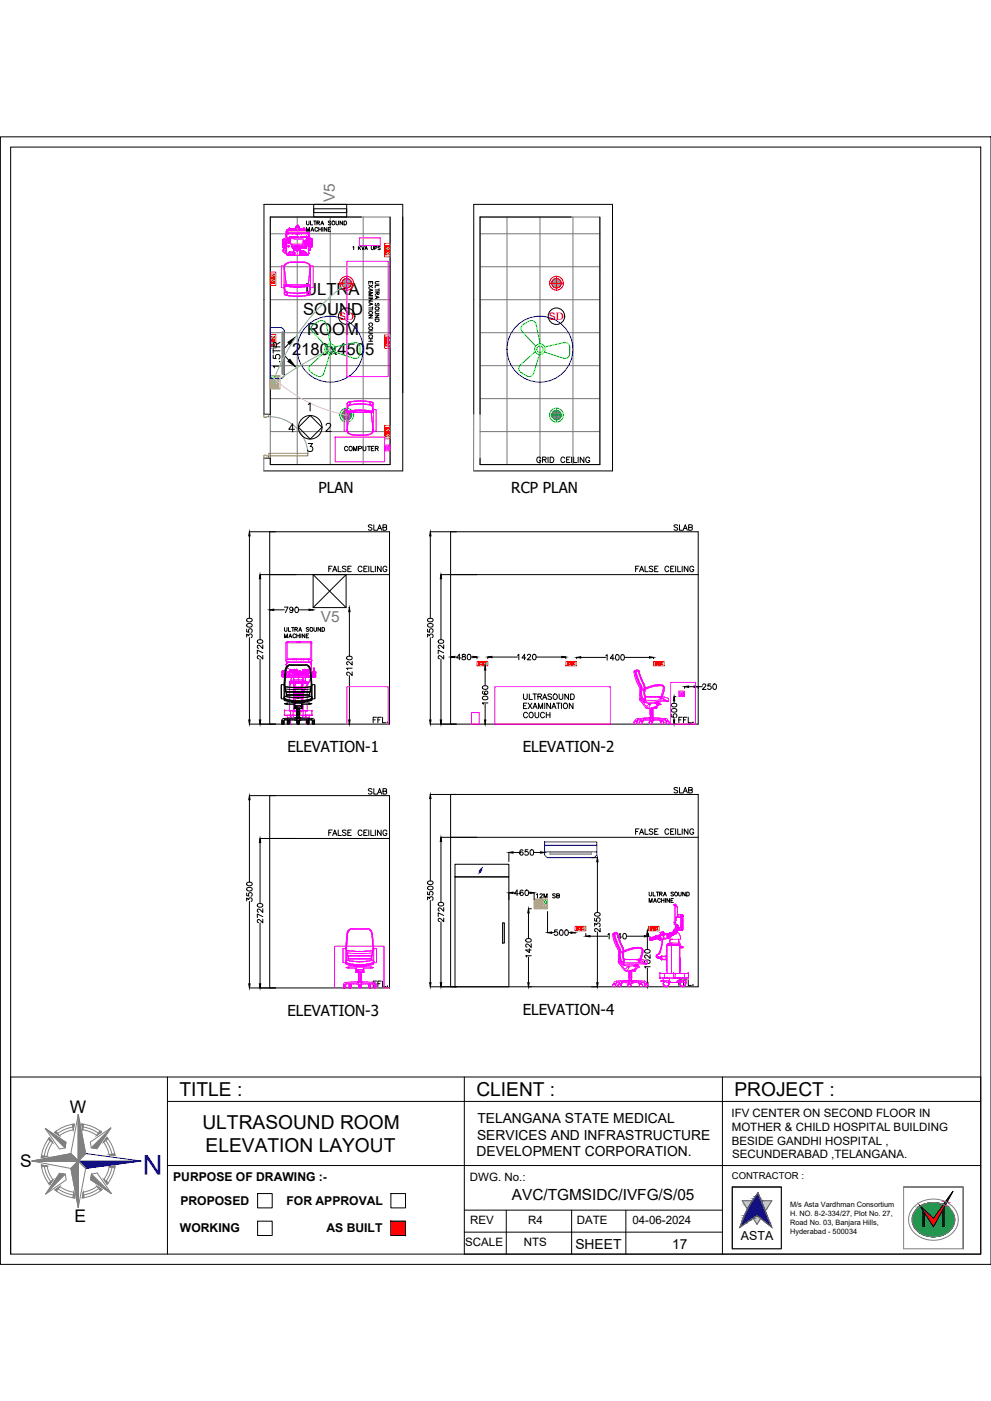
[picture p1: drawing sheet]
<svg xmlns="http://www.w3.org/2000/svg" width="420mm" height="594mm" viewBox="0 0 420 594" stroke-linecap="round" stroke-linejoin="round" font-family="sans-serif">
<defs><g id="words">
<text font-size="11.6" fill="#00f" x="68.8" y="489.9" transform="rotate(180 68.8 489.9)">N</text>
<g font-size="8.1">
<text x="76.1" y="464.8">TITLE :</text>
<text x="202" y="464.8">CLIENT :</text>
<text x="311.4" y="464.8">PROJECT :</text>
<text x="85.8" y="478.6">ULTRASOUND ROOM</text>
<text x="87.2" y="488.4">ELEVATION LAYOUT</text>
</g>
<g font-size="7.4">
<text x="29.6" y="471.8">W</text>
<text x="8.5" y="495.1">S</text>
<text x="31.7" y="518.3">E</text>
</g>
<g font-size="7.1">
<text x="129.4" y="125.2">ULTRA</text>
<text x="128.5" y="133.7">SOUND</text>
<text x="130.3" y="142.3">ROOM</text>
<text x="123.8" y="150.7">2180x4505</text>
</g>
<g font-size="6.5" fill="#767676">
<text x="141.9" y="85.9" transform="rotate(-90 141.9 85.9)">V5</text>
<text x="136" y="263.7">V5</text>
</g>
<text font-size="6.5" x="217" y="509">AVC/TGMSIDC/IVFG/S/05</text>
<g font-size="6.4">
<text x="135.1" y="209">PLAN</text>
<text x="216.8" y="209.1">RCP PLAN</text>
<text x="121.9" y="318.8">ELEVATION-1</text>
<text x="221.7" y="318.8">ELEVATION-2</text>
<text x="121.9" y="430.7">ELEVATION-3</text>
<text x="221.7" y="430.2">ELEVATION-4</text>
</g>
<text font-size="6.2" x="119.9" y="157.3" transform="rotate(-90 119.9 157.3)">1.5TR</text>
<g font-size="5.9">
<text x="202.4" y="476.2">TELANGANA STATE MEDICAL</text>
<text x="202.3" y="483.2">SERVICES AND INFRASTRUCTURE</text>
<text x="202.1" y="490.3">DEVELOPMENT CORPORATION.</text>
<text x="244" y="529.6">SHEET</text>
<text x="285" y="529.6">17</text>
</g>
<g font-size="5.7">
<text x="155.2" y="226.1">SLAB</text>
<text x="285" y="226.1">SLAB</text>
<text x="155.2" y="338">SLAB</text>
<text x="285" y="337.6">SLAB</text>
</g>
<text font-size="5.7" fill="#f0f" x="286.8" y="419.1">FFL.</text>
<g font-size="5.3">
<text x="226.8" y="197.2">GRID CEILING</text>
<text x="157.3" y="307.6">FFL.</text>
<text x="286.8" y="307.6">FFL.</text>
<text x="268.5" y="354.9">FALSE CEILING</text>
<text x="314.1" y="525.8">ASTA</text>
</g>
<text font-size="5.3" fill="#f0f" x="157.3" y="419.5">FFL.</text>
<g font-size="5.2">
<text x="73.4" y="500.9">PURPOSE OF DRAWING :-</text>
<text x="76.5" y="510.9">PROPOSED</text>
<text x="121.5" y="510.9">FOR APPROVAL</text>
<text x="76.3" y="522.2">WORKING</text>
<text x="138.4" y="522.2">AS BUILT</text>
</g>
<g font-size="4.9">
<text x="145.3" y="192.3">COMPUTER</text>
<text x="226.5" y="382.1">12M SB</text>
<text x="310.1" y="473.6">IFV CENTER ON SECOND FLOOR IN</text>
<text x="310.2" y="479.4">MOTHER &amp; CHILD HOSPITAL BUILDING</text>
<text x="310.2" y="485.3">BESIDE GANDHI HOSPITAL ,</text>
<text x="310.4" y="491.2">SECUNDERABAD ,TELANGANA.</text>
<text x="199.3" y="500.7">DWG. No.:</text>
<text x="199.3" y="519.1">REV</text>
<text x="223.9" y="519.1">R4</text>
<text x="244.6" y="519.1">DATE</text>
<text x="268.1" y="519.1">04-06-2024</text>
<text x="197.3" y="528.4">SCALE</text>
<text x="222.1" y="528.4">NTS</text>
</g>
<g font-size="4.4" fill="#f00">
<text x="143.8" y="135.7">SD</text>
<text x="232.7" y="135.7">SD</text>
</g>
<text font-size="4" x="310.3" y="499.9">CONTRACTOR :</text>
<g font-size="3.1">
<text x="335" y="515.7">H. NO. 8-2-334/27, Plot No. 27,</text>
<text x="335" y="511.9">M/s Asta Vardhman Consortium</text>
<text x="335" y="519.4">Road No. 03, Banjara Hills,</text>
<text x="335" y="523.1">Hyderabad - 500034</text>
</g>
</g></defs>
<!-- layer: ELE-4M UPS P.SB -->
<g fill="none" stroke="#767676" stroke-width=".42">
<path d="M114.6 92h50.8v105h-50.8zM114.6 99.1h50.8M126 92v105M140 92v105M154 92v105M203.5 92h50.8v105h-50.8zM203.5 99.1h50.8M215 92v105M228.9 92v105M242.9 92v105M114.6 113.1h50.8M203.5 113.1h50.8"/>
<path d="M114.6 127.1h50.8M203.5 127.1h50.8M114.6 155.1h50.8M114.6 141.1h50.8M203.5 155.1h50.8M203.5 141.1h50.8M114.6 169h50.8M203.5 169h50.8M114.6 183h50.8M203.5 183h50.8"/>
</g>
<!-- layer: WALL -->
<path d="M153.3 92h-38.7v83.7h-2.7v-89h58.9v113h-59M165.4 92v105h-50.8v-2.7h-2.7M242.2 92h-38.7v83.7M254.3 92v105M200.9 175.7v-89h58.8v113h-58.9M203.5 194.3v2.7h50.8" fill="none" stroke="#000" stroke-width=".42"/>
<!-- layer: DOOR -->
<path d="M113.9 176.7a16.3 16.3 0 0 1 16.6 15.5" fill="none" stroke="#5ca1b8" stroke-width=".42"/>
<path d="M111.8 175.7h2.1v1l-1.8 .3-.3-.3zM112 193.1l1.9 .2v1h-2.1zM113.9 192.2h16.6v1.1h-16.6z" fill="none" stroke="#b88a00" stroke-width=".42"/>
<g fill="none" stroke="#ffbf00" stroke-width=".42">
<path d="M114.6 159.3h4.1v5.6h-4.1zM115.2 163.1h1.2v1.4h-1.2zM115.2 162.2h1.3v.6h-1.3zM115.2 161.4h1.3v.6h-1.3zM115.2 160.6h1.3v.6h-1.3zM115.7 163.6l.1 .2M115.7 164h.1M115.7 163.6l.1 .1M115.9 163.8h.2M116.1 163.7l-.2 .1M116.8 162.2h1.2v.6h-1.2zM116.8 161.4h1.2v.6h-1.2z"/>
<path d="M226.5 381.3h5.6v4h-5.6zM228.6 383.5h.6v1.2h-.6zM229.4 383.5h.6v1.2h-.6z"/>
<circle cx="115.9" cy="163.8" r=".45"/>
<circle cx="115.9" cy="163.8" r=".04"/>
</g>
<path d="M115.2 159.8h1.3v.6h-1.3z" fill="none" stroke="#0f0" stroke-width=".42"/>
<!-- layer: ELE-4M RAW P.SB -->
<g fill="none" stroke="#ffbf00" stroke-width=".42">
<path d="M116.8 159.8h1.2v1.4h-1.2zM116.8 163h1.2v1.5h-1.2zM117.2 163.8h.1M117.2 160.5h.1M117.7 164h.1M117.7 160.7h.1M117.7 160.2h.1M117.7 163.5h.1M226.9 383.5v1.2h1.5v-1.2M227.4 384.3h.1M227.6 383.9h.1M228 384.4h.1"/>
<path d="M230.2 383.5v1.2h1.4v-1.2M230.7 384.3h.1M230.8 383.9h.1M231.2 384.4h.1"/>
</g>
<!-- layer: ELE-2NOS OF 6-16 RAW POWER SOCKET -->
<g fill="none" stroke="#ff7f00" stroke-width=".42">
<path d="M114.6 115.3h2.3v5.7h-2.3zM115 116.2h1.5v4h-1.5zM115 118.2h1.5M115 118.1h1.5M115 117.6h1.5M115 117.5h1.5M115 119.5h1.5M115 119.6h1.5M115.2 117.6v.5M115.2 119.7v.4h1.2v-.4M115.3 116.8l.3 .1zM115.3 118.8l.3 .1z"/>
<path d="M116 117.1h.1M116 119.2h.1M116 116.4l.2 .2zM116 118.4l.2 .2zM116.3 117.6v.5M116.3 119.7v.4M116.4 117.6v.5M163.1 103.2h2.3v5.7h-2.3zM163.5 104.1h1.5v3.9h-1.5zM163.5 106h1.5M163.5 106.1h1.5M163.5 106.6h1.5"/>
<path d="M163.5 106.7h1.5M163.5 104.7h1.5M163.5 104.6h1.5M163.6 106.6v-.4h1.2v.4M163.6 104.1v.5M163.8 107.6l.2 .2zM163.8 105.6l.2 .2zM163.9 107.1h.1M163.9 105.1h.1M164.4 107.3l.3 .1zM164.4 105.3l.3 .1zM164.8 104.1v.5"/>
<path d="M114.6 141.9h2.3v5.7h-2.3zM163.1 142h2.3v5.7h-2.3zM163.5 142.9h1.5v4h-1.5zM163.5 144.8h1.5M163.5 145.5h1.5M163.5 143.5h1.5M163.5 143.4h1.5M163.6 143.4v-.4h1.2v.4M163.6 145.4v-.4h1.2v.4M163.8 146.5l.2 .1zM163.8 144.4l.2 .2zM163.9 145.9h.1"/>
<path d="M163.9 143.9h.1M164.4 146.2h.3zM164.4 144.1l.3 .1zM163.1 180.4h2.3v5.7h-2.3zM163.5 181.3h1.5v3.9h-1.5zM163.5 183.2h1.5M163.5 183.3h1.5M163.5 183.8h1.5M163.5 183.9h1.5M163.5 181.9h1.5M163.5 181.8h1.5M163.6 183.8v-.5h1.2v.5"/>
<path d="M163.6 181.3v.4M163.8 184.8l.2 .2zM163.8 182.8l.2 .2zM163.9 184.3h.1M163.9 182.2h.1M164.4 184.5h.3zM164.4 182.5h.3zM164.8 181.3v.4M202.2 280.5h4.6v1.9h-4.6zM202.9 280.8h3.2v1.2h-3.2zM203 280.9h.3v1h-.3M203 281.8h.3"/>
<path d="M203.4 280.8v1.2M203.7 281.6h.1M203.9 281.2h.1M204.3 281.7h.1M204.5 280.8v1.2M204.6 280.8v1.2M204.6 280.9h.3M204.6 281.8h.3M204.6 281.9h.3M205 280.8v1.2M205.3 281.6h.1M205.5 281.2h.1"/>
<path d="M205.9 281.7h.1M239.9 280.5h4.6v1.9h-4.6zM240.6 280.8h3.2v1.2h-3.2zM240.6 280.9h.4M240.6 281.8h.4M240.6 281.9h.4M241 280.8v1.2M241.1 280.8v1.2M241.4 281.6h.1M241.6 281.2h.1M241.9 281.7h.1M242.2 280.8v1.2"/>
<path d="M242.3 281.8h.3M242.6 280.9h-.3v1h.3M242.6 280.8v1.2M242.7 280.8v1.2M243 281.6h.1M243.2 281.2h.1M243.5 281.7h.1M277.1 280.5h4.6v1.9h-4.6zM277.8 280.8h3.2v1.2h-3.2zM277.8 280.9h.4M277.8 281.8h.4M277.8 281.9h.4"/>
<path d="M278.2 280.8v1.2M278.3 280.8v1.2M278.6 281.6h.1M278.8 281.2h.1M279.1 281.7h.1M279.4 280.8v1.2M279.5 281.8h.3M279.8 280.9h-.3v1h.3M279.8 280.8v1.2M279.9 280.8v1.2M280.2 281.6h.1M280.4 281.2h.1"/>
<path d="M280.7 281.7h.1M243.8 392.8h4.6v1.9h-4.6zM244.5 393.1h3.2v1.2h-3.2zM244.5 393.3h.4v.9h-.4M244.9 393.1v1.2M245.3 394h.1M245.5 393.5h.1M245.8 394h.1M246.1 393.1v1.2M246.2 393.3h.3M246.2 394.2h.3M246.5 393.1v1.2"/>
<path d="M246.6 393.1v1.2M246.9 394h.1M247.1 393.5h.1M247.4 394h.1M274.9 392.8h4.6v1.9h-4.6zM275.6 393.1h3.2v1.2h-3.2zM275.7 393.3h.3v.9h-.3M276.1 393.1v1.2M276.4 394h.1M276.6 393.5h.1M277 394h.1M277.2 393.1v1.2"/>
<path d="M277.3 393.1v1.2M277.3 393.3h.3v.9h-.3M277.7 393.1v1.2M278.1 394h.1M278.2 393.5h.1M278.6 394h.1"/>
</g>
<!-- layer: HVAC_HI-WALL_1.5TR -->
<path d="M114.6 138.9h4.7l.8 .5 .4 .8 .1 18.5-.2 .9-1.1 .9h-4.7z" fill="none" stroke="#00f" stroke-width=".42"/>
<path d="M119.5 140.7v18M119.8 140.7v18M120 140.7v18M120.2 140.7v18M120.4 140.7v18" fill="none" stroke="#808080" stroke-width=".42"/>
<path d="M122.1 145.2l3-2.2-2.2 3zM122.9 152.4l2.2 3-3-2.1z" fill="#000" stroke="#000" stroke-width=".42"/>
<path d="M120.9 151l1.6 1.8M122.5 145.6l-1.6 1.8" fill="none" stroke="#000" stroke-width=".42"/>
<!-- layer: Window -->
<path d="M133 86.7h14v5.3h-14zM133 88.5h14v1.7h-14z" fill="none" stroke="#000" stroke-width=".42"/>
<!-- layer: ELE.LAN POINT -->
<path d="M163 188.8h2.4v2.4h-2.4zM163.5 189.2h1.5v1.6h-1.5zM164.1 189.7l.5 .4-.5 .1zM164.1 189.7l.4 .3-.4 .2zM287.8 293.1h2.4v2.3h-2.4zM288.2 293.5h1.6v1.5h-1.6zM288.8 294.1h.4l-.1 .4z" fill="none" stroke="#f0f" stroke-width=".42"/>
<!-- layer: ELE-12W UPS LIGHT -->
<g fill="none" stroke="#0f0" stroke-width=".42">
<path d="M144 176h5.9M147 173.1v5.9M233 176h5.9M235.9 173.1v5.9"/>
<circle cx="147" cy="176" r="2"/>
<circle cx="147" cy="176" r="2.94"/>
<circle cx="235.9" cy="176" r="2"/>
<circle cx="235.9" cy="176" r="2.94"/>
</g>
<g fill="none" stroke="#808080" stroke-width=".42">
<path d="M145 176l2.1 2M145 175.9l2.2 2.1M145 176.2l1.8 1.8M145 175.8l2.3 2.2M145 176.3l1.7 1.7M145 175.6l2.4 2.4M145.1 175.5l2.4 2.5M145.1 176.5l1.4 1.5M145.1 176.7l1.2 1.2M145.3 175l2.7 2.7M145.3 177.1l.6 .6M145.4 174.8l2.8 2.8-2.8-2.7"/>
<path d="M145.6 174.6l2.9 2.7-2.7-2.9 2.8 2.8M146 174.3l2.7 2.8M146.2 174.2l2.6 2.6-2.6-2.6M146.5 174.1l2.4 2.6M146.7 174.1l2.3 2.3M147 174l2 2M147.2 174l1.8 1.9M147.4 174.1l1.5 1.5M147.5 174.1l1.4 1.4M147.7 177.9l-2.6-2.6 2.6 2.6M147.9 174.3l.9 .8M148 177.8l-2.8-2.7 2.7 2.7"/>
<path d="M148.2 174.4l.4 .5M148.4 177.5l-2.8-2.9 2.7 2.9M149 176.2l-2.2-2.2 2.2 2.3M233.9 176l2.1 2M233.9 176.1l2 1.9M233.9 175.8l2.3 2.2M233.9 176.3l1.8 1.7M234 175.7l2.3 2.3M234 176.4l1.5 1.6M234 175.5l2.5 2.5M234 176.5l1.4 1.5M234 175.4l2.5 2.5"/>
<path d="M234 176.7l1.3 1.2M234.1 175.3l2.6 2.6M234.1 176.9l1 .9M234.1 175.1l2.7 2.7-2.7-2.6M234.2 175l2.8 2.7M234.2 177.1l.6 .6M234.3 174.9l2.7 2.8M234.7 174.5l2.7 2.9-3-2.7M234.8 174.4l2.8 2.8M234.8 174.4l2.8 2.7M235.2 174.2l2.6 2.6M235.4 174.1l2.4 2.6"/>
<path d="M235.5 174.1l2.4 2.3M235.6 174.1l2.3 2.3M235.8 174l2.1 2.2M235.9 174l2 2.1M236 174l1.9 2M236.1 174l1.8 1.9M236.2 174.1l1.7 1.6M236.3 174.1l1.6 1.5M236.6 174.2l1.2 1.1M236.8 174.3l.9 .8M237.2 177.6l-2.8-2.8 2.8 2.8M237.7 176.9l-2.7-2.7 2.7 2.8"/>
</g>
<!-- layer: ELE-12W LED -->
<g fill="none" stroke="#f00" stroke-width=".42">
<path d="M147 117.2v5.8M235.9 117.2v5.8M144 120.1h5.9M233 120.1h5.9"/>
<circle cx="147" cy="120.1" r="2"/>
<circle cx="147" cy="120.1" r="2.94"/>
<circle cx="235.9" cy="120.1" r="2"/>
<circle cx="235.9" cy="120.1" r="2.94"/>
</g>
<g fill="none" stroke="#989898" stroke-width=".42">
<path d="M145 119.8l2.3 2.3M145 119.7l2.3 2.4M145 119.7l2.4 2.4M145.1 119.6l2.6 2.4M145.2 119.2l2.7 2.7M145.3 119l2.8 2.8M145.4 118.9l2.8 2.8M145.5 118.8l2.8 2.8M145.7 118.6l2.8 2.8M145.8 118.5l2.8 2.8M145.9 118.4l2.8 2.8M146 118.4l2.7 2.7"/>
<path d="M146.1 118.3l2.7 2.7M146.2 118.3l2.6 2.6M146.4 118.2l2.5 2.5M146.5 118.2l2.4 2.4M146.6 118.2l2.3 2.3M146.7 118.1l2.3 2.3M146.8 118.1l2.2 2.2M146.9 118.1l2.1 2.1M147 118.1l2 1.9M147.3 118.1l1.7 1.7M147.4 118.2l1.5 1.5M147.7 118.2l1.1 1.2"/>
<path d="M147.9 118.3l.9 .9M148.2 118.5l.4 .4M233.9 119.9l2.2 2.2M233.9 119.8l2.3 2.3M234 119.7l2.4 2.4M234 119.6l2.5 2.4M234.1 119.4l2.5 2.6M234.1 119.3l2.6 2.6M234.1 119.2l2.7 2.7M234.2 119.1l2.7 2.7M234.3 119l2.7 2.8M234.3 118.9l2.9 2.8"/>
<path d="M234.4 118.8l2.9 2.8M234.7 118.6l2.8 2.8M234.7 118.5l2.8 2.8M234.8 118.5l2.8 2.8M234.9 118.4l2.7 2.7M235 118.4l2.7 2.7M235 118.3l2.7 2.7M235.1 118.3l2.6 2.6M235.2 118.3l2.6 2.5M235.3 118.2l2.5 2.5M235.4 118.2l2.5 2.4M235.5 118.2l2.4 2.3"/>
<path d="M235.8 118.1l2.1 2.2M235.9 118.1l2 2.1M236 118.1l1.9 1.9M236.1 118.1l1.8 1.8M236.2 118.1l1.7 1.7M236.3 118.2l1.6 1.5M236.5 118.2l1.3 1.3M236.6 118.2l1.2 1.2M237.1 118.5l.4 .4M145 120l2.1 2.1-2.1-2M145 120.4l1.7 1.7M145 120.5l1.6 1.6"/>
<path d="M145.1 120.6l1.4 1.4M145.1 120.8l1.2 1.2M145.2 120.9l.9 1M145.3 121.2l.6 .6M148.5 121.4l-2.8-2.8 2.7 2.9M233.9 120.1l2 2M233.9 120.2l1.9 1.9M233.9 120.4l1.8 1.7M234 120.5l1.5 1.6M234 120.6l1.4 1.4M234 120.8l1.3 1.2M234.1 120.9l1 1"/>
<path d="M234.2 121.2l.6 .6M237.4 121.4l-2.8-2.8 2.7 2.9"/>
</g>
<!-- layer: ELE-1200MM CEILINGFAN -->
<g fill="none" stroke="#0f0" stroke-width=".42">
<path d="M132.5 140.6a1.96 1.96 0 0 1 .4-3l2.6-1.4a1.95 1.95 0 0 1 2.8 1.2l1.8 8.4M132.5 140.6l5.7 6.2M138 149.1l-6.4 5.7a1.96 1.96 0 0 0 .3 3.2l2.5 1.4a1.96 1.96 0 0 0 2.9-1.1l2.5-8M142 147.1l8.2-1.8a1.96 1.96 0 0 1 2.4 1.9v2.9a1.96 1.96 0 0 1-2.6 1.8l-8.1-2.6M221.4 140.6l5.7 6.2M221.4 140.6a1.96 1.96 0 0 1 .5-3l2.5-1.4a1.95 1.95 0 0 1 2.9 1.2l1.7 8.4M226.9 149.1l-6.3 5.7a1.96 1.96 0 0 0 .3 3.2l2.5 1.4M228.7 150.3l-2.5 8a1.96 1.96 0 0 1-2.8 1.1M231 147.1l8.2-1.8a1.96 1.96 0 0 1 2.3 1.9v2.9a1.96 1.96 0 0 1-2.5 1.8l-8.2-2.6"/>
<circle cx="140" cy="148.1" r="1.34"/>
<circle cx="140" cy="148.1" r="2.25"/>
<circle cx="228.9" cy="148.1" r="1.34"/>
<circle cx="228.9" cy="148.1" r="2.25"/>
</g>
<g fill="none" stroke="#00f" stroke-width=".42">
<circle cx="140" cy="148.1" r="14"/>
<circle cx="228.9" cy="148.1" r="14"/>
</g>
<!-- layer: FA-BELOW SMOKE DERECTOR -->
<g fill="none" stroke="#000" stroke-width=".42">
<circle cx="147" cy="134.1" r="3.5"/>
<circle cx="235.9" cy="134.1" r="3.5"/>
</g>
<!-- layer: ELE-LIGHTING WIRING -->
<path d="M147 120.1a90.9 90.9 0 0 0-31.2 41.6M140 148.1a189.8 189.8 0 0 0-24.2 14.4" fill="none" stroke="#63d7b6" stroke-width=".42"/>
<path d="M115.8 160.1a61.1 61.1 0 0 0 31.2 15.9" fill="none" stroke="#debad0" stroke-width=".42"/>
<!-- layer: WALL -->
<path d="M200.9 175.7l-.1 24M111.8 194.3v5.4" fill="none" stroke="#767676" stroke-width=".42"/>
<!-- layer: 0 -->
<g fill="none" stroke="#000" stroke-width=".42">
<path d="M.2 58h420v478.1h-420zM4.5 62.4h411.3v469.4h-411.3zM130.7 171.5l.8-.6v3.4M131.5 176.2l5 5-5 5-5-5zM124.9 182h-2.5l1.7-2.2v3.4M130.7 188.1h1.8l-1 1.3a1.13 1.13 0 0 1 .9 1.8 1.13 1.13 0 0 1-2-.4M138.3 180.3l.3-.6 1-.2 .5 .3 .1 .7-2.1 2.4h2.3M213.1 391.3h.7v8.6h-.7zM196.9 456.7v75.1h218.9M415.8 456.7h-411.3v75.1M331.2 503.3h-20.7v26.2h20.7M383.1 503.3h25.3v26.2"/>
<path d="M310.5 529.4v-26.1h20.8v26.1"/>
<circle cx="131.5" cy="181.2" r="5"/>
</g>
<!-- layer: MEP_HVAC_RA_DUCT -->
<path d="M114.3 225.5h50.8v81.6h-50.8zM191 225.5h105v81.6h-105zM114.3 243.7h50.8M191 243.7h105M114.3 337.4h50.8v81.5h-50.8zM191 336.9h105v81.5h-105zM114.3 355.5h50.8M191 355.1h105M192.9 371.8h22.8v46.6h-22.8zM192.9 366.5h22.8v5.3h-22.8z" fill="none" stroke="#000" stroke-width=".42"/>
<!-- layer: ELE-SOCKET NMBERING -->
<g fill="none" stroke="#000" stroke-width=".42">
<path d="M139.4 241.2h.9M140.8 240.1h-1.4v2.3M141 242.4l.9-2.3 .9 2.3M141.4 241.6h1.1M143.4 240.1v2.3h1.3M146.7 240.4l-.5-.3-1 .3 .2 .6 1.3 .7v.4l-.5 .3-1-.3M147.5 241.2h.9M148.9 240.1h-1.4v2.3h1.4M153.5 240.6a.86 .86 0 0 0-1-.5 .86 .86 0 0 0-.7 .9v.5a.85 .85 0 0 0 .7 .9 .85 .85 0 0 0 1-.5M154.3 241.2h.8M155.7 240.1h-1.4v2.3h1.4M156.4 240.1v2.3"/>
<path d="M157.3 240.1v2.3h1.3M159.1 240.1v2.3M161.6 240.1v2.3l-1.6-2.3v2.3M164 240.6a.86 .86 0 0 0-1-.5 .86 .86 0 0 0-.6 .9v.5a.83 .83 0 0 0 .8 .9 .83 .83 0 0 0 .8-.9h-.5M269.5 241.2h.9M270.9 240.1h-1.4v2.3M271.1 242.4l.9-2.3 .9 2.3M271.5 241.6h1.1M273.5 240.1v2.3h1.3M276.8 240.4l-.6-.3-1 .3 .3 .6 1.3 .7v.4l-.6 .3-1-.3M277.6 241.2h.9M279 240.1h-1.4v2.3h1.4"/>
<path d="M283.6 240.6a.86 .86 0 0 0-1-.5 .86 .86 0 0 0-.7 .9v.5a.86 .86 0 0 0 .7 .9 .86 .86 0 0 0 1-.5M284.3 241.2h.9M285.8 240.1h-1.5v2.3h1.5M286.5 240.1v2.3M287.3 240.1v2.3h1.4M289.2 240.1v2.3M291.7 240.1v2.3l-1.6-2.3v2.3M294.1 240.6a.86 .86 0 0 0-1-.5 .86 .86 0 0 0-.7 .9v.5a.84 .84 0 0 0 .9 .9 .84 .84 0 0 0 .8-.9h-.5M222 294.3v1.6l.6 .7 .8-.3 .1-2M222 299.3h.8M223.4 298.2h-1.4v2.3h1.4M224 298.2l1.5 2.3"/>
<path d="M224.4 294.3v2.3h1.3M225.5 298.2l-1.5 2.3M226 294.3h1.5M226.3 299.7h1.1M226.7 294.3v2.3M228.1 295.4l1.3-.1 .1-.8-1.4-.2v2.3M228.8 295.4l.8 1.2M230.1 296.6l.8-2.3 .9 2.3M230.4 295.8h1.1M230.9 298.2v2.3M233.4 298.2v2.3l-1.6-2.3v2.3M233.8 294.6l-.5-.3-1 .3 .2 .6 1.2 .5 .1 .6-.5 .3-1-.3"/>
<path d="M234.3 299.7h1.1M234.7 294.6l.2-.2a1.09 1.09 0 0 1 1.4 1 1.09 1.09 0 0 1-1.4 1.1l-.4-.8zM235.9 298.2h1.6M236.7 298.2v2.3M237.1 294.3v1.6l.6 .7 .8-.3 .1-2M238.1 298.2v2.3M239.1 298.5l.2-.2a1.09 1.09 0 0 1 1.3 1 1.09 1.09 0 0 1-1.3 1.1l-.5-.8zM241 294.3v2.3l-1.5-2.3v2.3M241.9 294.3h.8a1.25 1.25 0 0 1 .8 1.1 1.25 1.25 0 0 1-.8 1.2h-.8zM242.9 298.2v2.3l-1.5-2.3v2.3M223.6 302.6a.86 .86 0 0 0-1-.6 .86 .86 0 0 0-.6 .9v.6a.86 .86 0 0 0 .6 .9 .86 .86 0 0 0 1-.6M224.5 302.4l.2-.3a1.09 1.09 0 0 1 1.4 1.1 1.09 1.09 0 0 1-1.4 1.1l-.4-.8z"/>
<path d="M226 300.5l.8-2.3 .9 2.3M226.8 302v1.7l.7 .7 .8-.4 .1-2M228.3 300.5v-2.3l.9 2.3 .9-2.3v2.3M230.8 302.6a.85 .85 0 0 0-.9-.6 .85 .85 0 0 0-.7 .9v.6a.86 .86 0 0 0 .7 .9 .86 .86 0 0 0 .9-.6M231.6 302v2.4M231.6 303.1h1.6M233.2 302v2.4M233.9 300.5l.9-2.3 .9 2.3M139.4 353.1h.9M140.8 352h-1.4v2.3M141 354.3l.9-2.3 .9 2.3M141.4 353.5h1.1"/>
<path d="M143.4 352v2.3h1.3M146.7 352.3l-.5-.3-1 .3 .2 .5 1.3 .8v.4l-.5 .3-1-.3M147.5 353.1h.9M148.9 352h-1.4v2.3h1.4M153.5 352.5a.86 .86 0 0 0-1-.5 .86 .86 0 0 0-.7 .8v.6a.85 .85 0 0 0 .7 .9 .85 .85 0 0 0 1-.6M154.3 353.1h.8M155.7 352h-1.4v2.3h1.4M156.4 352v2.3M157.3 352v2.3h1.3M159.1 352v2.3M161.6 352v2.3l-1.6-2.3v2.3M164 352.5a.86 .86 0 0 0-1-.5 .86 .86 0 0 0-.6 .8v.6a.83 .83 0 0 0 .8 .9 .83 .83 0 0 0 .8-.9h-.5"/>
</g>
<!-- layer: ELE-4M UPS P.SB -->
<g fill="none" stroke="#000" stroke-width=".42">
<path d="M105.7 225.5h11.1M105.7 227.2v35M182.4 225.5h11.1M182.4 227.2v35M110.2 243.7h15.3M110.3 245.4v25.8M114.3 258.6v.2M116.1 258.6h4.4M120.6 257.4h1.5l-1.1 2.4M124.2 258.2a.72 .72 0 0 1-1 .6 .72 .72 0 0 1-.3-1.1 .72 .72 0 0 1 1.2 .1l.1 .4a1.1 1.1 0 0 1-.9 1.6l-.4-.4M125.3 257.5a1.14 1.14 0 0 1 1.4 .9 1.14 1.14 0 0 1-.8 1.4l-.8-.5-.1-.9zM126.6 258.6h4.4"/>
<path d="M132.8 243.7h13.9v13.9h-13.9zM132.8 243.7l13.9 13.9M132.8 258.6v.2M146.7 243.7l-13.9 13.9M147.9 257.6h.3M148.1 259.4v18.8M186.9 243.7h15.3M187 245.4v25.8M104.6 270.2v-1.3l.9 .7a.77 .77 0 0 1 1.2-.6 .77 .77 0 0 1-.2 1.4M104.6 266.8v1.1l1 .1a.82 .82 0 0 1 0-1.2 .82 .82 0 0 1 1.2 .2 .82 .82 0 0 1-.3 1.2M104.7 264.7a1.16 1.16 0 0 1 1.4-.4 1.16 1.16 0 0 1 .7 1.3 1.16 1.16 0 0 1-1.4 .5 1.16 1.16 0 0 1-.7-1.4zM104.7 262.5a1.16 1.16 0 0 1 1.4-.4 1.16 1.16 0 0 1 .7 1.3 1.16 1.16 0 0 1-1.4 .4 1.16 1.16 0 0 1-.7-1.3z"/>
<path d="M105.7 270.4v34.9M109.2 271.6a1.16 1.16 0 0 1 1.4-.5 1.16 1.16 0 0 1 .7 1.4 1.16 1.16 0 0 1-1.4 .4 1.16 1.16 0 0 1-.7-1.3zM110.3 279.5v25.8M111.4 277.9v1.6l-1.9-1.5-.4 .9 .5 .5M111.4 276.8l-2.3-1.1v1.5M111.4 273.5v1.5l-1.9-1.4-.4 .9 .5 .4M147.1 278.6a1.16 1.16 0 0 1 1.4-.5 1.16 1.16 0 0 1 .7 1.4 1.16 1.16 0 0 1-1.4 .4 1.16 1.16 0 0 1-.7-1.3zM181.3 270.2v-1.3l.9 .7a.77 .77 0 0 1 1.2-.6 .77 .77 0 0 1-.2 1.4M181.3 266.8v1.1l1 .1a.82 .82 0 0 1 0-1.2 .82 .82 0 0 1 1.2 .2 .82 .82 0 0 1-.3 1.2M181.4 264.7a1.16 1.16 0 0 1 1.4-.4 1.16 1.16 0 0 1 .7 1.3 1.16 1.16 0 0 1-1.4 .5 1.16 1.16 0 0 1-.7-1.4zM181.4 262.5a1.16 1.16 0 0 1 1.4-.4 1.16 1.16 0 0 1 .7 1.3 1.16 1.16 0 0 1-1.4 .4 1.16 1.16 0 0 1-.7-1.3zM182.4 270.4v34.9"/>
<path d="M185.9 271.6a1.16 1.16 0 0 1 1.4-.5 1.16 1.16 0 0 1 .7 1.4 1.16 1.16 0 0 1-1.4 .4 1.16 1.16 0 0 1-.7-1.3zM187 279.5v25.8M188.1 277.9v1.6l-1.9-1.5-.4 .9 .5 .5M188.1 276.8l-2.3-1.1v1.5M188.1 273.5v1.5l-1.9-1.4-.4 .9 .5 .4M191 278.6v.7M192.8 278.6h.8M195.3 279h-1.7l1.2-1.6v2.4M196.1 277.5v.7l1 .3 .3 .5a.78 .78 0 0 1-.8 .8 .78 .78 0 0 1-.7-.8l1.4-1-.1-.5zM198.4 277.5a1.14 1.14 0 0 1 1.4 .9 1.14 1.14 0 0 1-.8 1.4l-.8-.5-.1-.9zM199.6 278.6h.9M202.2 278.6v.7"/>
<path d="M206.8 278.6v.7M208.6 278.6h10.8M219.4 277.9l.6-.4v2.3M223 279h-1.7l1.1-1.5v2.3M223.6 278l.5-.5 .9 .4-1.5 1.9h1.6M226.1 277.6a1.14 1.14 0 0 1 1.4 .8 1.14 1.14 0 0 1-.9 1.4l-.7-.5-.2-.8zM227.3 278.6h10.9M239.9 278.6v.7M244.5 278.7v.6M246.2 278.8h10.6M256.9 278l.5-.4v2.3M260.4 279.1h-1.7l1.1-1.5v2.3"/>
<path d="M261.3 277.7a1.15 1.15 0 0 1 1.4 .8 1.15 1.15 0 0 1-.9 1.4l-.7-.4-.1-.9zM263.5 277.7a1.15 1.15 0 0 1 1.4 .8 1.15 1.15 0 0 1-.8 1.4l-.8-.4-.1-.9zM264.7 278.8h10.7M277.1 278.7v.6M148.1 286.5v18.8M149.3 284.9v1.6l-1.9-1.5-.4 .9 .5 .4M149.3 283.3h-2.3l.4 .6M149.3 280.5v1.5l-1.9-1.4-.4 .9 .5 .4M204.6 295.5a1.16 1.16 0 0 1 1.5-.4 1.16 1.16 0 0 1 .6 1.3 1.16 1.16 0 0 1-1.4 .5 1.16 1.16 0 0 1-.7-1.4zM204.6 291.1a1.16 1.16 0 0 1 1.5-.5 1.16 1.16 0 0 1 .6 1.4 1.16 1.16 0 0 1-1.4 .4 1.16 1.16 0 0 1-.7-1.3zM204.9 293.1l-.3 .1a1.14 1.14 0 0 0 .9 1.4 1.14 1.14 0 0 0 1.4-.8 .72 .72 0 0 0-.7-.8 .72 .72 0 0 0-.8 .6 .72 .72 0 0 0 .7 .8M205.7 282.4h.1"/>
<path d="M205.7 284.1v6.6M205.7 298.7v6.6M206.9 298.1h-2.4l.5 .5M284.7 298.6a1.16 1.16 0 0 1 1.5-.5 1.16 1.16 0 0 1 .7 1.3 1.16 1.16 0 0 1-1.5 .5 1.16 1.16 0 0 1-.7-1.3zM285.8 295.4h.8M285.8 297.1v1.1M290.2 291.2v.7M291.9 291.2h2.4M297.8 291.2h-1.8v.7M297.9 290.6l.4-.6 .9 .5-1.4 1.8h1.5M301.3 290h-1.1l-.1 1a.82 .82 0 0 1 1.3 0 .82 .82 0 0 1-.2 1.2 .82 .82 0 0 1-1.2-.3M302.6 290.1a1.15 1.15 0 0 1 1.3 .9 1.15 1.15 0 0 1-.8 1.3l-.8-.4-.1-.9z"/>
<path d="M105.7 307.1h11.1M147.9 307.1h.3M182.4 307.1h11.1M205.7 307.1h.1M284.6 302.9v1.1l1 .1a.82 .82 0 0 1 0-1.2 .82 .82 0 0 1 1.2 .1 .82 .82 0 0 1-.3 1.2M284.7 300.8a1.16 1.16 0 0 1 1.5-.5 1.16 1.16 0 0 1 .7 1.4 1.16 1.16 0 0 1-1.5 .4 1.16 1.16 0 0 1-.7-1.3zM105.7 337.4h11.1M105.7 339.1v34.9M182.4 336.9h11.1M182.4 338.6v34.9M110.2 355.5h15.3M110.3 357.3v25.8"/>
<path d="M186.9 355.1h15.3M187 356.8v25.8M104.6 378.7v1.1l1 .1a.82 .82 0 0 1 0-1.2 .82 .82 0 0 1 1.2 .1 .82 .82 0 0 1-.3 1.2M104.7 376.6a1.16 1.16 0 0 1 1.4-.4 1.16 1.16 0 0 1 .7 1.3 1.16 1.16 0 0 1-1.4 .4 1.16 1.16 0 0 1-.7-1.3zM104.7 374.4a1.16 1.16 0 0 1 1.4-.5 1.16 1.16 0 0 1 .7 1.4 1.16 1.16 0 0 1-1.4 .4 1.16 1.16 0 0 1-.7-1.3zM181.3 378.2v1.1l1 .1a.82 .82 0 0 1 0-1.2 .82 .82 0 0 1 1.2 .1 .82 .82 0 0 1-.3 1.2M181.4 376.1a1.16 1.16 0 0 1 1.4-.4 1.16 1.16 0 0 1 .7 1.3 1.16 1.16 0 0 1-1.4 .4 1.16 1.16 0 0 1-.7-1.3zM181.4 373.9a1.16 1.16 0 0 1 1.4-.5 1.16 1.16 0 0 1 .7 1.4 1.16 1.16 0 0 1-1.4 .4 1.16 1.16 0 0 1-.7-1.3zM215.7 361.5v3.8M215.7 378.6v2.9M217.5 378.6h.6M217.5 361.5h2.9"/>
<path d="M219.8 379h-1.7l1.1-1.6v2.4M221.7 360.7l-.1-.3a1.14 1.14 0 0 0-1.4 .9 1.14 1.14 0 0 0 .8 1.3 .72 .72 0 0 0 .8-.6 .72 .72 0 0 0-.6-.8 .72 .72 0 0 0-.8 .7M221.8 377.8l-.1-.3a1.14 1.14 0 0 0-1.4 .9 1.14 1.14 0 0 0 .8 1.4 .72 .72 0 0 0 .8-.7 .72 .72 0 0 0-.7-.8 .72 .72 0 0 0-.8 .7M222.9 377.5a1.14 1.14 0 0 1 1.4 .9 1.14 1.14 0 0 1-.9 1.4l-.7-.5-.2-.9zM223.8 360.3h-1.1l-.1 1a.82 .82 0 0 1 1.2 0 .82 .82 0 0 1-.1 1.2 .82 .82 0 0 1-1.2-.3M224.1 378.6h.6M225 360.4a1.14 1.14 0 0 1 1.4 .9 1.14 1.14 0 0 1-.8 1.3l-.8-.4-.1-.9zM226.3 361.5h2.8M230.9 361.4v.1M250.8 363.7h2.5M253.3 365.4v21.5M104.6 382v-1.2l.9 .7a.78 .78 0 0 1 1.2-.6 .78 .78 0 0 1-.2 1.4"/>
<path d="M105.7 382.3v34.9M109.2 383.5a1.16 1.16 0 0 1 1.4-.5 1.16 1.16 0 0 1 .7 1.4 1.16 1.16 0 0 1-1.4 .4 1.16 1.16 0 0 1-.7-1.3zM110.3 391.4v25.8M111.4 389.8v1.5l-1.9-1.4-.4 .9 .5 .4M111.4 388.7l-2.3-1.1v1.5M111.4 385.4v1.5l-1.9-1.4-.4 .8 .5 .5M181.3 381.5v-1.2l.9 .7a.77 .77 0 0 1 1.2-.6 .77 .77 0 0 1-.2 1.4M182.4 381.8v34.9M185.9 383a1.16 1.16 0 0 1 1.4-.5 1.16 1.16 0 0 1 .7 1.4 1.16 1.16 0 0 1-1.4 .4 1.16 1.16 0 0 1-.7-1.3zM187 390.9v25.8M188.1 389.3v1.6l-1.9-1.5-.4 .9 .5 .4M188.1 388.2l-2.3-1.1v1.5"/>
<path d="M188.1 384.9v1.5l-1.9-1.4-.4 .9 .5 .4M223 398.3a1.16 1.16 0 0 1 1.4-.5 1.16 1.16 0 0 1 .7 1.4 1.16 1.16 0 0 1-1.4 .4 1.16 1.16 0 0 1-.7-1.3zM224 385.3h1.3M224.1 387.1v10.8M232.1 386.5v9M233.9 395.5h1.1M236.3 394.3h-1.1l-.1 1a.82 .82 0 0 1 1.2 0 .82 .82 0 0 1-.1 1.2 .82 .82 0 0 1-1.2-.3M237.5 394.4a1.14 1.14 0 0 1 1.4 .9 1.14 1.14 0 0 1-.8 1.3l-.8-.4-.1-.9zM239.7 394.4a1.14 1.14 0 0 1 1.4 .9 1.14 1.14 0 0 1-.8 1.3l-.8-.4-.1-.9zM241 395.5h1M243.8 395.5v.3M248.4 395.8v1.2"/>
<path d="M250.1 397h7.6M252.1 392.7v-1.2l.9 .7a.78 .78 0 0 1 1.3-.6 .78 .78 0 0 1-.3 1.3M252.1 389.4v1.1l1 .1a.82 .82 0 0 1 0-1.2 .82 .82 0 0 1 1.2 .1 .82 .82 0 0 1-.3 1.2M252.2 387.3a1.16 1.16 0 0 1 1.5-.5 1.16 1.16 0 0 1 .6 1.4 1.16 1.16 0 0 1-1.4 .4 1.16 1.16 0 0 1-.7-1.3zM253.3 395.2v21.5M254.4 393.6v1.6l-1.8-1.5-.5 .9 .6 .5M257.7 396.3l.6-.5v2.4M259.9 396.3l.6-.5v2.4M263.5 397.4h-1.7l1.1-1.6v2.4M264.4 395.9a1.14 1.14 0 0 1 1.4 .9 1.14 1.14 0 0 1-.9 1.4l-.7-.5-.2-.9zM265.6 397h7.6M274.4 394.7h.3"/>
<path d="M274.5 396.4v6.2M274.9 395.8v1.2M105.7 418.9h11.1M182.4 418.4h11.1M224 418.4h1.3M224.1 405.8v10.9M224.4 402.3v1.6l-1.5-1.1h2.3M225.2 405.3h-2.3l.4 .5M225.2 400.2v1.5l-1.9-1.4-.4 .9 .5 .4M250.8 418.4h2.5M273.4 407.4a1.16 1.16 0 0 1 1.4-.5 1.16 1.16 0 0 1 .7 1.4 1.16 1.16 0 0 1-1.4 .4 1.16 1.16 0 0 1-.7-1.3zM273.4 402.9a1.16 1.16 0 0 1 1.4-.4 1.16 1.16 0 0 1 .7 1.3 1.16 1.16 0 0 1-1.4 .5 1.16 1.16 0 0 1-.7-1.4z"/>
<path d="M274.5 410.5v6.2M274.5 418.4h.1M275.6 409.9h-2.3l.4 .6M275.6 404.8v1.6l-1.9-1.5-.4 .9 .6 .5"/>
</g>
<g fill="#000" stroke="#000" stroke-width=".42">
<path d="M105.7 225.5l.3 1.7h-.5zM182.4 225.5l.3 1.7h-.5zM110.3 243.7l.2 1.7h-.5zM114.3 258.6l1.8-.3v.6zM131 258.3l1.8 .3-1.8 .3zM148.1 257.6l.3 1.8h-.6zM187 243.7l.2 1.7h-.5zM191 278.6l1.8-.3v.6zM200.5 278.3l1.7 .3-1.7 .3zM206.8 278.6l1.8-.3v.6zM238.2 278.3l1.7 .3-1.7 .3zM244.5 278.8l1.7-.3v.6z"/>
<path d="M275.4 278.5l1.7 .3-1.7 .3zM205.7 282.4l.3 1.7h-.6zM285.8 295.4l.3 1.7h-.6zM290.2 291.2l1.7-.3v.6zM294.3 290.9l1.7 .3-1.7 .3zM105.5 305.3h.5l-.3 1.8zM110 305.3h.5l-.2 1.8zM147.8 305.3h.6l-.3 1.8zM182.2 305.3h.5l-.3 1.8zM186.7 305.3h.5l-.2 1.8zM205.4 305.3h.6l-.3 1.8zM105.7 337.4l.3 1.7h-.5z"/>
<path d="M182.4 336.9l.3 1.7h-.5zM110.3 355.5l.2 1.8h-.5zM187 355.1l.2 1.7h-.5zM215.7 378.6l1.8-.3v.6zM215.7 361.5l1.8-.3v.6zM224.7 378.3l1.8 .3-1.8 .3zM229.1 361.2l1.8 .3-1.8 .3zM253.3 363.7l.3 1.7h-.6zM224.1 385.3l.3 1.8h-.6zM232.1 395.5l1.8-.3v.6zM242 395.2l1.8 .3-1.8 .3zM248.4 397l1.7-.3v.6z"/>
<path d="M273.2 396.7l1.7 .3-1.7 .3zM274.5 394.7l.3 1.7h-.6zM105.5 417.2h.5l-.3 1.7zM110 417.2h.5l-.2 1.7zM182.2 416.7h.5l-.3 1.7zM186.7 416.7h.5l-.2 1.7zM223.8 416.7h.6l-.3 1.7zM253 416.7h.6l-.3 1.7zM274.2 416.7h.6l-.3 1.7z"/>
</g>
<!-- layer: 0 -->
<path d="M213.1 391.3l.7 8.6v-8.6zM213.1 391.3l.7 8.6h-.7z" fill="#dbdbdb" stroke="#dbdbdb" stroke-width=".42"/>
<!-- layer: SECTION -->
<path d="M203.8 368.4l-.7 1.3M204.3 368.7l-.7 1.3M204.5 367.8l-1.5 2.7" fill="none" stroke="#00f" stroke-width=".42"/>
<!-- layer: HVAC -->
<path d="M230.9 357h22.1v5.6l-1.1 1.1h-19.9l-1.1-1.1zM230.9 358.4h22.1M230.9 361.2h22.1" fill="none" stroke="#00f" stroke-width=".42"/>
<path d="M233.2 361.7h17.5M233.2 361.2v1h17.5v-1" fill="none" stroke="#808080" stroke-width=".42"/>
<!-- layer: EQP -->
<g fill="none" stroke="#f0f" stroke-width=".42">
<path d="M121.3 98.5v.6h9.7v-.6M121.3 98.5h9.7M121.4 98.5h-.1M121.4 99.1v8.3M121.4 99.4v.3M121.4 99.2v.2M121.4 98.4h.1M121.4 98.5h.1M121.4 99.6h.1M121.4 99.5h.1M121.4 99.3h.1M121.4 100h.1"/>
<path d="M121.4 99.7h.1M121.4 98.1v.4M121.4 100v.2M121.4 99.6v.2M121.4 99.4v.2M121.4 99.3v.1M121.4 98.1h.1M121.4 98.1v.1M121.4 98.4v.1M121.4 99.8h.1M121.4 99.5v.1M121.4 98.3v.1"/>
<path d="M121.4 98v.1M121.4 98h.1M121.4 99.4h.1M121.4 99.9v.1M121.4 99.5l.1 .1M121.4 97.9v.1M121.5 99.7h.1M121.5 99.6h.1M121.5 99.9h.1M121.5 98.3l-.1 .1M121.5 98l-.1 .4M121.5 98.3h-.1"/>
<path d="M121.5 97.9l-.1 .3M121.5 99.8h.1M121.5 99.5h.1M121.5 97.8v.1M121.5 98.4l-.1 .1M121.5 99.4h.1M121.5 98.2v.1M121.5 98h.1M121.5 97.8h.1M121.5 99.1v8.3M121.5 98.3h.1M121.5 98.3v.1"/>
<path d="M121.6 97.8l-.1 .1M121.6 98.2h.1M121.6 97.9l-.1 .1M121.6 98.3h.1M121.6 97.8h.1M121.6 97.8v.5M121.6 97.7l-.1 .2M121.7 97.7l-.1 .1M121.7 98.1l-.1 .1M121.7 97.8v.7M121.7 97.9h-.1M121.7 97.7h.1"/>
<path d="M121.7 97.8h.1M121.7 97.9h8.9M121.7 97.9v.2M121.8 97.8l-.1 .1M121.8 97.8v.1M121.8 97.7v.1M121.8 97.7l-.1 .1M121.8 97.7h-.1M121.8 97.7l-.2 .1M121.8 97.6l-.1 .1M121.9 97.8h-.1M121.9 97.7v.2"/>
<path d="M121.9 97.7h.1M121.9 97.6h-.1M121.9 97.6h.1M122 97.8h-.1M122 97.7v.2M122 97.7h.1M122 97.6h-.1M122 98.5v.6M122 98.5h.1M122 97.6h.1M122.1 97.8h-.1M122.1 97.6v.3"/>
<path d="M122.1 97.7h.1M122.1 98.5v.6M122.1 97.6h.1M122.1 97.6h-.1M122.2 97.8h8.1M122.2 97.8h-.1M122.2 97.7h.1M122.2 97.6v.3M122.2 97.6h.1M122.2 97.6h-.1M122.3 97.6h.1M122.3 97.6v.3"/>
<path d="M122.3 97.6h-.1M122.4 99.4h-.9M122.4 97.6h.1M122.4 97.3v.3M122.4 97.3h.1M122.4 97.3h3.1M122.4 97.4h3.1M122.5 97.3h.1M122.6 97.3h.1M122.7 97h.1M122.7 97h2.5M122.7 97v.3"/>
<path d="M122.7 97.3h.1M122.8 97v.3M122.8 97.6h.1M122.9 97h.1M123 97l-.1 .3M123 97.3h.1M123 97h.1M123.7 99.1h.1M123.9 99.1h.1M124 99.1h.1M124.5 99.1h.1M124.7 99.1h.1"/>
<path d="M124.8 99.1h.1M124.9 97.3h.1M125.1 99.1h.1M125.2 97l-.3 .3M125.3 99.1h.1M125.4 99.1h.1M125.5 97.5l-3.2 .1M125.5 97.4v.2M125.5 97.6l1.2 .1M125.5 97.3h.1M125.5 97.3v.1M125.5 96.8l-.3 .2"/>
<path d="M125.5 99.1h.1M125.5 96.6v.7M125.5 96.6h1.3M125.5 96.4h.1M125.5 96.4h.3M125.5 96.4v.2M125.5 96.3v.1M125.5 96.3h.3M125.5 96.3h.1M125.6 96.3l-.1 .1M125.6 96.4h.1M125.6 96.1h.2"/>
<path d="M125.6 96.3h.1M125.6 96.3v.1M125.6 96.1l-.1 .2M125.7 99.1h.1M125.7 96.4h.1M125.7 96h.2M125.7 96.3v.1M125.7 96h.1M125.7 96l-.1 .1M125.8 96.1h.1M125.8 96.1l-.1 .2M125.8 99.1h.1"/>
<path d="M125.8 96l-.2 .3M125.8 96.4l.2 .1M125.8 96.4h.1M125.8 95.9h.7M125.8 96.3h.3M125.8 96.3v.1M125.8 96v.1M125.8 95.9l-.1 .1M125.9 96.1h.1M125.9 96.1l-.1 .2M125.9 99.1h.1M125.9 96h.2"/>
<path d="M125.9 96v.1M125.9 95.9l-.1 .1M126 96.4h.1M126 96.5h.3M126 96.4v.1M126 95.9h.1M126 95.9l-.1 .1M126 95.9h-.2M126 96.1h.1M126 96.1v.3M126 95.9h-.1M126.1 99.1h.1"/>
<path d="M126.1 95.9l-.1 .2M126.1 95.9h.1M126.1 96.3v.2M126.1 96.3h.2M126.1 96.4h.2M126.1 96.1h.2M126.1 96.1v.2M126.1 96h.5M126.1 96v.1M126.1 95.9h-.1M126.1 95.9v.1M126.2 95.9h.1"/>
<path d="M126.2 95.9h-.1M126.2 95.9h.2M126.2 95.9h-.2M126.2 95.9l.1 .1M126.2 99.1h.1M126.3 96h.1M126.3 96v.1M126.3 95.9h.1M126.3 96.1l.1 .1M126.3 96.1v.2M126.3 96.5h.1M126.3 96.3h.1"/>
<path d="M126.3 96.3v.2M126.3 95.9l.1 .1M126.3 95.9h.2M126.4 95.9h-.1M126.4 96v.2M126.4 95.9l.1 .3M126.4 95.9h.1M126.4 99.1h.1M126.4 96.2h.3M126.4 96.2v.1M126.4 96.3h.2M126.4 96.3v.1"/>
<path d="M126.4 96.4h.2M126.4 96.4v.1M126.4 95.9l.2 .1M126.5 95.9h.1M126.5 95.9l.1 .1M126.5 96h.1M126.5 96.2h.1M126.5 96.2l.1 .1M126.5 96l.1 .2M126.6 96.3h.1M126.6 96.3v.1M126.6 96.4v.1"/>
<path d="M126.6 96l.1 .2M126.6 96.4l.2 .1M126.6 96.5h.1M126.6 96h.1M126.6 96l.1 .1M126.6 99.1h.1M126.6 96.2l.1 .1M126.7 96.1h.1M126.7 96.3h.1M126.7 96.3v.1M126.7 96.2v.1M126.7 96.4v.1"/>
<path d="M126.7 96.2h.1M126.7 97.5l3.2 .1M126.7 96.2l.1 .1M126.7 97.6v.1M126.7 97.3h3.5M126.7 96.3v1.3M126.8 96.6l-.1 1.1M126.8 96.6l-.1 .7M126.8 97.3h.1M126.8 96.6v.1M126.8 99.1h.1M126.8 96.3v.1"/>
<path d="M126.8 96.3h-.1M126.8 97.1v.1M126.8 96.7l1 .6M126.8 96.4v.1M126.8 96.4v.3M126.9 99.1h.1M127 99.1h.1M127.2 99.1h.1M127.5 97l1.3 .1M127.8 99.1h.1M127.8 97.3h.1M127.9 99.1h.1"/>
<path d="M128.1 99.1h.1M128.9 97.1h.1M128.9 97.1v.2M128.9 97.3h.1M129 97l.1 .3M129 97.3h.1M129 97.1l.1 .2M129.1 97.3h.1M129.2 97l-.4 .1M129.2 97v.1M129.2 97.3h.1M129.3 97.3h.1"/>
<path d="M129.6 99.1h.1M129.8 97.6h.1M129.9 97.3h.1M129.9 97.6h.1M129.9 97.6v.3M129.9 97.6h.2M130 99.1h.1M130.1 97.3h.1M130.1 97.6h.2M130.2 97.6h.1M130.2 97.3h.1M130.2 97.3v.6"/>
<path d="M130.2 97.4l-3.5 .1M130.2 97.3l.1 .6M130.3 97.6h.1M130.3 97.6v.1M130.3 97.7h.1M130.3 97.8h.1M130.4 97.6h.1M130.4 97.6l.1 .1M130.4 97.7h.1M130.4 97.8h.1M130.4 97.6v.3M130.5 97.7h.1"/>
<path d="M130.5 97.7v.2M130.5 97.8h.1M130.5 98.5v.6M130.5 97.6l.1 .1M130.5 98l.1 .1M130.6 97.7h.1M130.6 97.9l-.1 .1M130.6 98.1h.1M130.6 97.7l.1 .1M130.6 98.2h.1M130.6 99.4h.2M130.6 97.8v1.3"/>
<path d="M130.6 97.8l.1 .1M130.6 98.3h.1M130.6 98.3l.1 .1M130.6 98.2v.1M130.7 98.2h-.1M130.7 98.1v.1M130.7 97.8v.4M130.7 97.9h.1M130.7 98.4l.1 .1M130.7 98.3h.1M130.7 98.4h.1M130.7 97.8l.1 .1"/>
<path d="M130.7 97.7l.1 .1M130.7 98.2h.1M130.8 97.8h.1M130.8 98.3l-.1 .1M130.8 98.4h.1M130.8 99.9h.1M130.8 99.8h.1M130.8 99.7h.1M130.8 99.6h.1M130.8 99.5h.1M130.8 99.3v.1M130.8 99.1v8.3"/>
<path d="M130.8 99.3h.1M130.8 97.8l-.1 .1M130.8 97.8v.1M130.8 99.4h.1M130.8 98.3h.1M130.8 97.9v.4M130.8 98.2v.1M130.8 98.2h.1M130.8 97.9v.1M130.8 98.5h.1M130.8 98.3l.1 .1M130.8 97.9l.1 .1"/>
<path d="M130.8 97.9h.1M130.8 99.5v.1M130.8 97.9l.1 .2M130.8 98.2l.1 .1M130.9 99.5h-.1M130.9 99.4h-.1M130.9 99.7h-.1M130.9 99.8h-.1M130.9 99.9h-.1M130.9 99.3h-.1M130.9 98.5h.1M130.9 99.4v.2"/>
<path d="M130.9 99.9v.1M130.9 97.9h.1M130.9 98.4v.1M130.9 98v.5M130.9 98.3v.2M130.9 98.3h.1M130.9 98v.1M130.9 99.2v.1M130.9 99.6v.1M130.9 99.8v.1M130.9 99.7v.1M130.9 99.6h.1"/>
<path d="M130.9 99.4h.1M130.9 99.2v.3M130.9 99.3h.1M130.9 99.2v8.1M130.9 99.7v.2M130.9 100h.1M130.9 98.1h.1M130.9 98.3v.1M130.9 99.3v.1M130.9 99.4v.3M130.9 99.8h.1M130.9 99.5h.1"/>
<path d="M130.9 99.2h.1M131 98.5v.4M131 98.5h.1M119.8 103.6h.3M119.8 103.4h.3M119.8 102.1h.2M119.8 102.2h.1M119.8 101.8v2.8h.4M119.8 101.9v.2M119.8 101.8v.2M119.9 104.6h.1M119.9 104.8l.3 .1"/>
<path d="M119.9 104.6v.2M119.9 104.8v.1M119.9 101.6v.3M119.9 101.6l-.1 .2M119.9 101.9l-.1 .2M119.9 104.9l.4 .3M119.9 102.1v.1M119.9 102.1h.1M119.9 102.1l.6 .5 .6-.4M120 102.1l.6-.4 .5 .5M120 106.3h.1M120 106.3l.3 .8 1 .2"/>
<path d="M120 101.5v.2M120 101.5l-.1 .1M120 101.7l-.1 .2M120 106.1h.1M120 106.1v.2M120.1 103.5h.1M120.1 103.4h.1M120.1 103.4v.2M120.1 103.5l.1 .1M120.2 101.4v.2M120.2 101.4l-.2 .1M120.2 103.2h-.1"/>
<path d="M120.2 101.6l-.2 .1M120.2 103.6v.1M120.2 103.3l-.1 .1M120.2 103.1v.1M120.2 104.5v.1M120.2 104.4v.1M120.2 104.4v.3M120.2 104.9l.1 .2M120.2 104.7h.1M120.2 104.7l.1 .1M120.2 103.2v.1M120.2 103.7l.3 .1"/>
<path d="M120.2 104.3v.6M120.2 104.3l.1 .1M120.2 104.3v.1M120.2 103.2l.3 .1M120.3 104.8h.1M120.3 105.6l-.2 .2M120.3 105.6l-.3 .5M120.3 104.8l.2 .1M120.3 105.1h.1M120.3 104.4l-.1 .2M120.3 104.4h.1M120.3 101.3l-.1 .1"/>
<path d="M120.3 101.6h-.1M120.3 104.4l.2 .1M120.3 101.3v.3M120.4 112.8l-1.1 .1v9h1.1M120.4 112.8v9.1M120.4 105.1v.1M120.4 104.4h-.1M120.4 105.2h.1M120.4 104.4h.1M120.5 113.2l.9 7.6-.4 .4M120.5 113.2h.1M120.5 103.1l-.3 .1"/>
<path d="M120.5 103.1h.1M120.5 104.2l-.3 .1M120.5 104.2h.1M120.5 105.5l-.2 .1M120.5 113.2l.3-1.1-.4 1.1a3.4 3.4 0 0 1 4.2-2.1h3.6a2.99 2.99 0 0 1 3.4 2.1M120.5 101.5l.2 .1M120.5 101.3h.2M120.5 101.3h-.2M120.5 101.5l-.2 .1M120.5 101.3v.2M120.5 104.2l.2 .1M120.5 104.5h.1"/>
<path d="M120.6 104.9h-.1M120.6 105.1l-.1 .1M120.6 103.1l.1 .1M120.6 103.8h-.1M120.6 103.3h-.1M120.6 104.4h-.3M120.6 102.9l-.4 .2M120.6 102.9l.1 .1M120.6 104.4v.1M120.6 104.4l-.1 .1M120.6 104.9h.1M120.6 104.5h.1"/>
<path d="M120.7 103l.1 .1M120.7 114.5v-1.3a3.2 3.2 0 0 1 3.9-1.9h4a2.47 2.47 0 0 1 2.8 1.9v1.3M120.7 104.8l-.1 .1M120.7 104.4h-.1M120.7 104.5v.1M120.7 104.8h.1M120.7 104.6v.3M120.7 103.2l-.1 .1M120.7 101.6h.2M120.7 101.3l.2 .1M120.7 101.3v.3M120.7 103.7l-.1 .1"/>
<path d="M120.7 104.9l-.1 .2M120.7 104.7v.1M120.7 104.3v.1M120.7 104.3h.1M120.7 103.2l.1 .1M120.7 104.4l.1 .1M120.7 104.4v.3M120.8 104.5l-.1 .4M120.8 103.3v.3M120.8 103.6l-.1 .1M120.8 103.2h-.1M120.8 103.1v.1"/>
<path d="M120.8 103.2l-.2 .8-.4-.1-.1-.3M120.9 101.4l.1 .1M120.9 101.4v.2M120.9 101.6l.1 .1M120.9 106.4h.1M120.9 106.3h.1M120.9 106.2v.1M121 106.2h-.1M121 106.4v.1M121 106.2h.1M121 106.5h.1M121 101.5l.2 .1"/>
<path d="M121 101.7l.2 .2M121 101.5v.2M121.1 106.2h.1M121.1 102.1l-.5 .7-.7-.6M121.1 106.4v.1M121.1 106.2l.1 .1M121.2 106.4h-.1M121.2 101.6v.3M121.2 101.9v.2M121.2 101.6v.1M121.2 106.4h.1M121.2 101.7v.1"/>
<path d="M121.2 101.8v2.9l-.9 .5M121.2 101.8l.1 .4M121.3 103.9v.1M121.3 103.7h.1M121.3 102.7h.1M121.4 105.4l-.9 .1M121.4 100.4v.1M121.4 101.3l-.2 .4M121.4 107.3h-.1M121.4 100.6h.1M121.4 100.7h.1M121.4 100.1h.1"/>
<path d="M121.4 107.3v.2M121.4 100.2l-.1 .1M121.4 105.4h.1M121.4 104.1h.1M121.4 104h.1M121.4 107.4h.1M121.4 100.7v.1M121.4 100.1l.1 .2M121.4 107.5h.1M121.4 107.5v.1M121.4 107.6h.1M121.4 107.6l.1 .1"/>
<path d="M121.4 100.8h9.5M121.5 104.1h.1M121.5 100.8h.1M121.5 100.3h.1M121.5 100.2h.1M121.5 107.4h.1M121.5 100.1h.1M121.5 107.7h.1M121.5 107.7v.1M121.5 100.6h.1M121.5 100.5h.1M121.5 107.8l.1 .1"/>
<path d="M121.5 107.4v.1M121.5 107.5l.1 .1M121.6 107.6h-.1M121.6 107.6v.1M121.6 104.1h.1M121.6 107.8h-.1M121.6 107.9h.1M121.6 107.7h-.1M121.6 107.9l.1 .1M121.6 107.7l.1 .1M121.7 107.8h-.1M121.7 107.8v.1"/>
<path d="M121.7 107.9h-.1M121.7 108l.1 .1M121.7 108h.1M121.7 107.9h.1M121.7 107.9v.1M121.7 107.9l.1 .1M121.8 108.1h.1M121.8 108.1l.1 .1M121.8 108h-.1M121.8 108h.1M121.8 101.2v.2M121.8 101.8v.2"/>
<path d="M121.8 102h.1M121.8 101.4h.1M121.9 108l-.1 .1M121.9 101.8h-.1M121.9 108h.1M121.9 108l.1 .1M121.9 102v.1M121.9 101.4h.1M121.9 101.3h.1M121.9 101.9h.1M121.9 108.2h.1M121.9 101.1v.1"/>
<path d="M121.9 101.7v.1M121.9 101.4v.1M121.9 101.2h.1M121.9 101.8v.1M121.9 102h.1M121.9 108.1h.1M121.9 101.1h.1M121.9 101.5h.1M121.9 102.1h.1M122 101.2h-.1M122 101.8h-.1M122 108.1l-.1 .1"/>
<path d="M122 101.7h.1M122 101.7h-.1M122 101.1v.1M122 108.2h.1M122 108.2l.1 .1M122 101.8h.1M122 101.1h.1M122 108.2h.2M122.1 102h-.1M122.1 101.7h.1M122.1 101.1h.1M122.1 101.5h-.1"/>
<path d="M122.1 102.1h-.1M122.1 101.4h.1M122.1 101.2h.1M122.1 101.8h.1M122.1 108.3h.1M122.1 101.7l.1 .1M122.1 101.1l.1 .1M122.1 101.2l.1 .1M122.1 101.4v.1M122.1 102v.1M122.1 101.9v.1M122.1 101.3h.1"/>
<path d="M122.1 101.9h.1M122.2 101.8h.1M122.2 102.7v.1M122.2 108.2h-.1M122.2 102h-.1M122.2 104.5h.1M122.2 104.5v.1M122.2 102.7h.1M122.2 102.8h.1M122.2 101.2h.1M122.2 104.4v.1M122.2 102h.1"/>
<path d="M122.2 104.6h.1M122.2 101.3l-.1 .1M122.2 101.9h.1M122.2 101.9v.1M122.2 101.3h.1M122.2 101.2v.1M122.2 102.6v.1M122.2 102.6h.1M122.2 104.6l.1 .1M122.2 108.3h.1M122.2 108.3h.2M122.3 108.2l-.1 .1"/>
<path d="M122.3 102.7h.1M122.3 108.2h.1M122.3 108.2v.1M122.3 102.9h-.1M122.3 102.6v.1M122.3 104.3l-.1 .1M122.3 104.6h.1M122.3 103.3h.1M122.3 102.7v.1M122.3 102.8v.5M122.3 104.3h.1M122.3 104.4h.1"/>
<path d="M122.3 102.2h.1M122.3 102.2v1.1M122.3 102.2v.5M122.3 102.8h.1M122.4 104.4h.1M122.4 108.3h7.5M122.4 108.2v.1M122.4 108.2h.1M122.4 108.2h7.5M122.4 104.6h-.1M122.4 107.4l.3 .4M122.4 104.3h.1"/>
<path d="M122.4 104.7h-.1M122.4 101.3h.1M122.4 107.3v.1M122.4 101.3v.1M122.4 101.2h.1M122.4 101.4h.1M122.5 102h.1M122.5 104.3v.1M122.5 102v.1M122.5 104.6l-.1 .1M122.5 104.4v.1M122.5 104.5l-.1 .1"/>
<path d="M122.5 101.8l-.1 .1M122.5 101.3h.1M122.5 102.1h.1M122.5 101.2v.1M122.5 101.1l-.1 .1M122.5 101.1v.1M122.5 104.4h.1M122.5 101.2l-.1 .1M122.5 101.9h.1M122.5 101.8h.1M122.5 101.4h.1M122.5 104.6h.1"/>
<path d="M122.5 104.5h.1M122.5 101.1h.1M122.5 101.5h.1M122.6 101.2h-.1M122.6 101.8h-.1M122.6 102.1h.1M122.6 102.7h.1M122.6 101.1h-.1M122.6 101.2h.1M122.6 102.7v.1M122.6 102.6v.1M122.6 101.5h.1"/>
<path d="M122.6 102.6h.1M122.6 102.8h.1M122.6 101.7v.1M122.6 103.3h.1M122.6 101.8h.1M122.6 101.1v.1M122.7 101.7v.1M122.7 101.7h-.1M122.7 101.2h.1M122.7 102.8h.1M122.7 101.8h.1M122.7 101.1h.1"/>
<path d="M122.7 102.6h.1M122.7 107.8h1.5M122.7 102.1h.1M122.7 101.4h.1M122.7 101.1l.1 .1M122.7 107.8h.1M122.7 101.4v.1M122.7 101.2v.1M122.7 101.3l.1 .1M122.7 101.3h.1M122.7 102h.1M122.7 102.7h.1"/>
<path d="M122.8 102.8l-.1 .5M122.8 101.9h.1M122.8 102.7h-.1M122.8 101.2h.1M122.8 102h-.1M122.8 101.4h-.1M122.8 102.2h.1M122.8 102.2l-.1 1.1M122.8 102.2v.4M122.8 101.2v.1M122.8 101.8v.1M122.8 100.6h.1"/>
<path d="M122.8 102v.1M122.8 102.7v.1M122.8 102.6v.1M122.8 100.6v.1M122.8 101.3h.1M122.8 102.7h.1M122.8 100.4v.2M122.8 100.7h.1M122.8 102h.1M122.8 101.9v.1M122.8 100.6l.1 .1M122.8 100.4v.1"/>
<path d="M122.9 100.5h-.1M122.9 106.9v.1M122.9 108h1.6M122.9 100.5v.1M122.9 106.9h1.6M122.9 106.9l-.6 .6 .6 .5M122.9 107h.1M122.9 107.8v.2M122.9 108h.1M122.9 107l-.5 .3M122.9 107h1.6M122.9 100.7h.1"/>
<path d="M122.9 100.5h.1M122.9 100.6h.1M122.9 100.3v.1M122.9 100.4h.1M123 100.5h.1M123 100.4h.1M123 100.7h.1M123 100.3v.1M123 100.6h.1M123 100.5v.1M123.1 100.5h.1M123.1 100.7h-.1"/>
<path d="M123.1 100.4h.1M123.1 100.6v.1M123.1 100.5v.1M123.1 100.4v.2M123.1 100.6h.1M123.2 101.1h1.5v.3h3.8v2.1h-5.3zM123.6 100.4v.2M123.6 100.6h.1M123.6 104.2h.1M123.6 104.1v.1M123.6 104.2l.1 .1M123.6 100.5h.1"/>
<path d="M123.6 100.6l.1 .1M123.6 104v.1M123.7 100.3l-.1 .2M123.7 100.5v.1M123.7 100.5h.1M123.7 104l-.1 .1M123.7 104.2v.1M123.7 100.4h-.1M123.7 104.1h.1M123.7 100.7h.1M123.7 104h.1M123.7 104.3h.1"/>
<path d="M123.7 104.1v.1M123.7 104.2h.1M123.7 100.3h.1M123.7 100.4h.1M123.8 104h-.1M123.8 100.5h.1M123.8 100.6h-.1M123.8 104.1h.1M123.8 104.2l-.1 .1M123.8 100.6h.1M123.8 100.4h.1M123.8 100.7h-.1"/>
<path d="M123.8 103.9v.1M123.8 103.9h-.1M123.8 100.7h.1M123.8 100.5v.1M123.8 104h.1M123.8 104.3h.1M123.8 100.3l.1 .1M123.8 103.9l.1 .1M123.8 104.2h.1M123.8 100.4l.1 .1M123.9 104.1v.1M123.9 104.3h-.1"/>
<path d="M123.9 104.2h-.1M123.9 100.4h.1M123.9 100.5h.1M123.9 100.6l-.1 .1M123.9 104.2h.1M123.9 104h.1M123.9 104.3h.1M123.9 100.4v.1M123.9 104.1h.1M123.9 104.2v.1M123.9 100.5v.1M123.9 100.6h.1"/>
<path d="M123.9 105v.1M123.9 105.1h.1M123.9 104l.1 .1M124 105.1v.1M124 104.1v.1M124 105.1h.1M124 104.2h.1M124 105v.1M124 104.9l-.1 .2M124 105.2h.1M124 104.9h.1M124.1 105.2h.1"/>
<path d="M124.1 104.8l-.1 .1M124.1 104.9h-.1M124.1 105h-.1M124.1 105.1h.1M124.1 104.9h.1M124.1 104.8h.1M124.1 107.8l-.1 .1M124.1 104.8l.1 .1M124.1 105h.1M124.2 107.8h-.1M124.2 104.9v.1M124.2 105.1h-.1"/>
<path d="M124.2 107.8h.1M124.2 105.1h.1M124.2 104.9h.1M124.2 105.2h.1M124.2 107.7v.1M124.2 105.2h-.1M124.2 105v.1M124.3 104.9v.1M124.3 105v.1M124.3 105.1h.1M124.4 100.4l-.1 .1M124.4 100.6h.1"/>
<path d="M124.4 100.6v.1M124.4 100.5v.1M124.4 100.5h.1M124.4 100.4h.1M124.4 100.4v.1M124.4 100.7h.1M124.5 104.6h.1M124.5 104.6v.1M124.5 104.7h.1M124.5 104.7v.1M124.5 100.6h.1M124.5 100.5h.1"/>
<path d="M124.5 100.4h-.1M124.5 100.7h.1M124.5 105.8v.1M124.5 105.9h.1M124.5 104.5v.1M124.5 104.8h.1M124.5 105.7v.1M124.5 100.4v.1M124.5 100.3h.1M124.5 100.4h.1M124.5 100.3l-.1 .1M124.5 107h.1"/>
<path d="M124.5 107.9v.1M124.5 107l.5 .3M124.5 105.9l.1 .1M124.5 108h.1M124.5 105.7h.1M124.5 106.9v.1M124.5 106.9l.6 .6-.6 .5M124.5 104.4v.1M124.6 104.6h.1M124.6 105.9h.1M124.6 104.5h-.1M124.6 100.7h-.1"/>
<path d="M124.6 100.4h.1M124.6 104.7h.1M124.6 106h.1M124.6 105.7h-.1M124.6 100.3v.1M124.6 104.8h.1M124.6 104.4l-.1 .1M124.6 100.6h.1M124.6 100.5h.1M124.6 100.7h.1M124.6 104.5h.1M124.6 100.5v.1"/>
<path d="M124.6 105.7h.1M124.6 105.4h.1M124.6 100.3l.1 .1M124.6 105.9l.1 .1M124.6 100.4l.1 .1M124.6 100.6v.1M124.6 104.4v.1M124.6 104.4l.1 .1M124.6 105.5h.1M124.6 105.3h.1M124.7 106h.1M124.7 100.7h-.1"/>
<path d="M124.7 104.5v.1M124.7 105.6l-.1 .1M124.7 105.6h.1M124.7 105.5h.1M124.7 105.2l-.1 .1M124.7 104.5h.1M124.7 104.6h.1M124.7 104.8h-.1M124.7 104.4h.1M124.7 105.4v.1M124.7 100.6h.1M124.7 100.5h.1"/>
<path d="M124.7 100.5v.1M124.7 104.7h.1M124.7 104.8h.1M124.7 105.2h.1M124.7 104.6v.1M124.7 105.3h.1M124.7 104.4l.1 .1M124.7 104.7v.1M124.7 105.7h.1M124.8 105.5v.1M124.8 105.2h-.1M124.8 105.7h.1"/>
<path d="M124.8 104.8h-.1M124.8 104.5h.1M124.8 104.6h.1M124.8 104.7h.1M124.8 105.9h.1M124.8 105.2h.1M124.8 106h-.1M124.8 105.8h.1M124.8 105.7l.1 .1M124.8 104.5v.1M124.8 104.6v.1M124.8 105.5h.1"/>
<path d="M124.8 105.2l.1 .1M124.9 105.9l-.1 .1M124.9 105.8h.1M124.9 105.2h.1M124.9 105.5h-.1M124.9 105.9h.1M124.9 107.7h-.1M124.9 105.8l-.1 .1M124.9 107.7h-.7M124.9 105.3h.1M124.9 105v.1M124.9 104.9v.1"/>
<path d="M124.9 105.4h.1M124.9 105.5h.1M124.9 105.2l.1 .1M124.9 105.1h.1M125 104.9h-.1M125 105.3h.1M125 105h.1M125 105.4v.1M125 104.8v.1M125 105.3v.1M125 107.5l-.1 .2M125 107.3v.1"/>
<path d="M125 105.4h.1M125 107.4v.1M125 107.5h.1M125 104.9h.1M125 104.8h.1M125.1 104.3v.1M125.1 104.4h.1M125.1 104.4v.1M125.1 105.2h-.2M125.1 105.2h.1M125.1 104.8h-.1M125.1 104.2v.1"/>
<path d="M125.1 104.5h.1M125.1 104.9h.1M125.1 104.8h.1M125.1 100.5h.1M125.1 100.6h.1M125.1 100.4v.1M125.1 104.3h.1M125.1 104.5l.1 .1M125.2 104.4h.1M125.2 100.5v.1M125.2 105.2h-.1M125.2 105.1h-.1"/>
<path d="M125.2 104.3v.1M125.2 104.8h.1M125.2 100.6l.1 .1M125.2 100.3v.1M125.2 104.9h.1M125.2 104.2h-.1M125.2 104.3h.1M125.2 100.6h.1M125.2 105.1v.1M125.2 104.8l.1 .1M125.2 105v.1M125.2 104.5h.1"/>
<path d="M125.2 105h.1M125.2 100.5h.1M125.2 104.2h.1M125.3 100.7h.1M125.3 100.3h-.1M125.3 100.3l-.1 .1M125.3 105.1h-.1M125.3 104.9h.1M125.3 100.4h-.1M125.3 104.5h-.1M125.3 104.9v.1M125.3 104.5h.1"/>
<path d="M125.3 104.6h.2M125.3 105h-.1M125.3 104.3h.1M125.3 100.4h.1M125.3 100.3h.1M125.3 104.4h.1M125.3 104.3v.1M125.3 104.2l.1 .1M125.3 104.7h.1M125.3 104.7v.1M125.3 100.6h.1M125.4 104.6l-.1 .1"/>
<path d="M125.4 104.3h.1M125.4 100.5h.1M125.4 100.6h.1M125.4 104.4v.1M125.4 100.5v.1M125.4 100.6l-.1 .1M125.4 104.4h.1M125.4 104.9h.1M125.4 104.6h.1M125.4 104.7v.1M125.4 104.8h.1M125.4 100.3v.1"/>
<path d="M125.4 100.7h-.1M125.4 104.5h.1M125.4 100.4h.1M125.4 104.3v.1M125.4 100.3l.1 .2M125.4 100.4v.1M125.4 104.8l.1 .1M125.5 100.6h-.1M125.5 104.6h-.1M125.5 106v.1M125.5 104.9h.1M125.5 104.5l-.1 .1"/>
<path d="M125.5 100.6h.1M125.5 106.1l.1 .2M125.5 105.8v.2M125.5 100.5h.1M125.5 100.5v.1M125.5 104.6h.1M125.5 106h.1M125.5 104.5l.1 .1M125.5 104.5v.1M125.6 104.9h-.1M125.6 104.6h.1M125.6 104.6v.1"/>
<path d="M125.6 104.8v.1M125.6 106.3l.2 .1M125.6 105.6l-.1 .2M125.6 104.9h.1M125.6 104.7h.1M125.6 105.7l-.1 .2M125.6 104.7v.1M125.6 104.8h.1M125.7 104.6v.1M125.7 104.8l-.1 .1M125.7 104.8h.1M125.7 104.7h.1"/>
<path d="M125.7 104.7v.1M125.7 105.5l-.1 .1M125.7 105.5l.6 .1M125.7 105.6l.7 .3M125.8 104.2h.1M125.8 104.2v.1M125.8 104.1v.1M125.8 104.3h.1M125.8 104.4h.1M125.8 104.1h.1M125.8 104.7h.1M125.8 104.6v.1"/>
<path d="M125.8 106.4l.2 .1M125.8 104.6h.1M125.8 104.3l.1 .1M125.8 104.7l.1 .1M125.8 104.2l.1 .1M125.8 104v.1M125.9 104.3h.1M125.9 104.1h-.1M125.9 104.6v.1M125.9 104.7h.1M125.9 104.8h.1M125.9 104.6h.1"/>
<path d="M125.9 104.5l-.1 .1M125.9 104.2h.1M125.9 104.7v.1M125.9 104l-.1 .1M125.9 104.4h.1M125.9 104.1h.1M125.9 104.5h.1M125.9 104.1l.1 .1M125.9 104h.1M125.9 104l.2 .1M125.9 104.1v.1M125.9 104.8l.1 .1"/>
<path d="M125.9 106h.1M126 104.9h.1M126 104.2h.1M126 104.3h-.1M126 104.5h-.1M126 104.4h-.1M126 104.3h.1M126 104.2v.1M126 104.1h.1M126 104.5h.1M126 104.1l.1 .1M126 104.3v.1"/>
<path d="M126.1 104.4h-.1M126.1 104.1v.1M126.1 104.1h.1M126.1 104.6h.1M126.1 104.5h.1M126.1 104.3v.1M126.1 104.8h.1M126.1 104.3h.1M126.1 104.2h.1M126.1 104.2v.1M126.1 104.5v.1M126.2 104.7l-.1 .1"/>
<path d="M126.2 104.6v.1M126.2 104.7h.1M126.2 100.5h.1M126.2 100.5v.1M126.2 100.6h.1M126.2 100.4v.1M126.3 100.4h-.1M126.3 100.6h.1M126.3 100.5v.1M126.3 104.8h.1M126.3 104.7v.1M126.3 100.3v.1"/>
<path d="M126.3 100.6v.1M126.3 100.4h.1M126.3 105.6l.1 .1M126.3 104.9h.1M126.3 104.7h.1M126.3 104.6v.1M126.3 100.7h.1M126.3 106.2l-.3 .2M126.4 104.7l-.1 .1M126.4 105.9l-.5 .1M126.4 104.9h.1M126.4 100.6h.1"/>
<path d="M126.4 104.9v.1M126.4 104.6h-.1M126.4 100.4h.1M126.4 106.2l-.4 .3M126.4 105.7v.1M126.4 105.9h.1M126.4 100.7h.1M126.4 106l-.1 .2M126.4 104.6h.1M126.4 100.3h-.1M126.4 100.3h.1M126.4 105.8v.2"/>
<path d="M126.4 106v.2M126.5 104.7h-.1M126.5 100.4h.1M126.5 104.9h.1M126.5 104.6h-.1M126.5 100.3h.1M126.5 100.7h-.1M126.5 104.7h.1M126.5 104.4h.1M126.5 104.3v.1M126.5 104.5h.1M126.5 105h.1"/>
<path d="M126.5 100.6h.1M126.5 104.6h.1M126.5 100.6v.1M126.5 104.5l.1 .2M126.6 104.7h.1M126.6 100.4h.1M126.6 100.6h-.1M126.6 104.5h.1M126.6 104.2l-.1 .1M126.6 104.9h.1M126.6 104.6h.1M126.6 104.4h.1"/>
<path d="M126.6 100.4v.1M126.6 104.4v.1M126.6 100.5h.1M126.6 100.5v.1M126.6 104.3h.1M126.6 104.8h.1M126.6 104.2v.1M126.7 104.7v.1M126.7 104.8l-.1 .1M126.7 104.8h.1M126.7 104.3h.1M126.7 104.6h-.2"/>
<path d="M126.7 104.2h.1M126.7 105v.1M126.7 105.1h.1M126.7 105.1v.1M126.7 105h.1M126.7 104.2l.1 .1M126.7 104.6h.1M126.7 105.2h.1M126.7 104.9v.1M126.7 104.5h.1M126.7 104.3v.1M126.7 104.4v.1"/>
<path d="M126.8 104.4h-.1M126.8 105.2h.1M126.8 104.9l-.1 .1M126.8 104.6h-.1M126.8 104.2h.1M126.8 105h.1M126.8 104.2v.2M126.8 104.5h-.1M126.8 105.2v.1M126.8 104.5h.1M126.8 105.3h.1M126.8 104.9h.1"/>
<path d="M126.8 104.4h.1M126.9 104.9h.1M126.9 105.5h.1M126.9 105.5l.1 .1M126.9 105.2v.1M126.9 105.2h.1M126.9 105.4v.1M127 105.4h-.1M127 105h.1M127 105.2h-.1M127 104.9v.1M127 105.6l.1 .1"/>
<path d="M127 105.3v.1M127 105v.1M127 105.1h.1M127 105.9v.1M127 106h.1M127 106.5l.1 .2M127 105.2h.1M127 106v.1M127 105.6h.1M127 105.9h.1M127 106.5h.1M127 105.3l.1 .1"/>
<path d="M127 105.4h.1M127 105.1v.1M127 105l.1 .1M127 105.8v.1M127.1 105.1h-.1M127.1 105v.1M127.1 106h.1M127.1 106.4l-.1 .1M127.1 106.7v.1M127.1 105.7h.1M127.1 105.4h-.1M127.1 105.9v.1"/>
<path d="M127.1 105.3h-.1M127.1 106.1h.1M127.1 105.9h.1M127.1 105.8h-.1M127.1 106v.1M127.1 106.6h.1M127.1 106.5v.1M127.1 104.6h.1M127.1 106.7h.1M127.1 104.7h.1M127.1 106.4v.1M127.1 106.5h.1"/>
<path d="M127.1 106.8h.1M127.1 105.3h.1M127.1 105.8h.1M127.1 104.6v.1M127.1 105.4h.1M127.1 104.5v.1M127.1 105.8v.1M127.2 106.1h.1M127.2 106.4h-.1M127.2 106.7v.1M127.2 106.8h.1M127.2 105.7h-.1"/>
<path d="M127.2 105.8h-.1M127.2 105.8h.1M127.2 104.5l-.1 .1M127.2 106.4l-.1 .1M127.2 105.6h-.1M127.2 104.8h.1M127.2 105.4h.1M127.2 104.7h.1M127.2 107.7h.7M127.2 104.5h.1M127.2 105.7h.1M127.2 105.3l.1 .1"/>
<path d="M127.2 106.3v.1M127.2 106.4h.1M127.2 105.8v.1M127.2 104.6h.1M127.2 104.4v.1M127.2 107.7h.1M127.2 105.4v.1M127.2 105.5v.1M127.2 105.5h.1M127.2 107.7l.1 .1M127.2 105.9h.1M127.2 105.6v.1"/>
<path d="M127.3 105.4h.1M127.3 106.1h-.1M127.3 105.8h.1M127.3 104.6h.1M127.3 104.6h-.1M127.3 104.4l-.1 .1M127.3 104.4h.1M127.3 104.5h-.1M127.3 106.4h.1M127.3 106.4h-.1M127.3 106.3h.1M127.3 106.8h-.1"/>
<path d="M127.3 105.5v.1M127.3 105.8v.1M127.3 105.5h.1M127.3 106v.1M127.3 106.4v.1M127.3 104.5h.1M127.3 104.7h.1M127.3 105.9v.1M127.3 104.8h.1M127.3 104.4l.1 .1M127.3 106h.1M127.3 106.1h.1"/>
<path d="M127.3 105.8l.1 .1M127.3 106.5h.1M127.3 106.3l.1 .1M127.4 104.5h.1M127.4 104.4v.1M127.4 106l-.1 .1M127.4 106.7h-.1M127.4 106h.1M127.4 104.7l-.1 .1M127.4 106.5h.1M127.4 104.8h-.1M127.4 106.4h.1"/>
<path d="M127.4 106.7h.1M127.4 106.8h-.2M127.4 104.7h.1M127.4 106.6v.1M127.4 106.6h.1M127.4 104.6h-.1M127.4 104.5v.1M127.4 106.4l.1 .1M127.4 104.6h.1M127.4 104.6v.1M127.4 106.7v.1M127.5 107.9h.1"/>
<path d="M127.5 100.4v.1M127.5 106.7h-.1M127.5 106.5v.1M127.5 106.6h.1M127.5 100.5h.1M127.5 100.4h.1M127.5 100.5v.1M127.5 100.6h.1M127.6 100.4v.1M127.6 108h1.6M127.6 106.9v.1M127.6 106.9l-.6 .6 .6 .5"/>
<path d="M127.6 106.9h1.6M127.6 100.3l-.1 .1M127.6 100.4h.1M127.6 108h.1M127.6 107h.1M127.6 107.9v.1M127.6 107l-.4 .2v.5M127.6 107h1.6M127.6 100.2l-.1 .2M127.6 100.5h.1M127.6 105v.1M127.6 105.1l.1 .1"/>
<path d="M127.7 100.2l-.1 .1M127.7 105.2h.1M127.7 100.2h.1M127.7 104.9l-.1 .1M127.7 105.1h.1M127.7 100.4h.1M127.7 105h.1M127.7 104.9v.1M127.7 100.6h.1M127.7 100.5h.1M127.7 100.2v.1M127.7 100.4v.1"/>
<path d="M127.7 105v.1M127.7 100.3h.1M127.8 104.9h-.1M127.8 100.4h.1M127.8 105.2h.1M127.8 100.3v.1M127.8 100.5v.1M127.8 105h.1M127.8 105.2h-.1M127.8 104.8v.1M127.8 100.6h.1M127.8 104.9h.1"/>
<path d="M127.8 104.8l.1 .1M127.8 106.6v.1M127.8 106.7h.1M127.8 100.4v.1M127.8 100.5h.1M127.8 106.5v.1M127.8 105.1v.1M127.9 105.2l-.1 .1M127.9 104.9h.1M127.9 106.5h-.1M127.9 106.7v.1M127.9 105v.1"/>
<path d="M127.9 105h.1M127.9 106.7h.1M127.9 105.1h.1M127.9 106.5h.1M127.9 107.7h.1M127.9 106.6h.1M127.9 104.9v.1M127.9 105.2h.1M127.9 106.8h.1M127.9 104.9l.1 .1M127.9 106.4v.1M127.9 106.7l.1 .1"/>
<path d="M127.9 104.1v.1M127.9 104.2h.1M127.9 104.2l.1 .1M128 105.2h-.1M128 107.7l.1 .1M128 104l-.1 .1M128 106.8h.1M128 106.5h.1M128 106.5h-.1M128 105l-.1 .1M128 104.2v.1M128 106.4h.1"/>
<path d="M128 106.4l-.1 .1M128 107.7h1.5M128 104.3h.1M128 104.1h.1M128 104h.1M128 104.3l.1 .1M128 104v.1M128 104.2h.1M128.1 104.1h-.1M128.1 104.2v.1M128.1 106.5h.1M128.1 106.4v.1"/>
<path d="M128.1 104.1h.1M128.1 104h-.1M128.1 104.3h.1M128.1 106.8h-.1M128.1 106.7h.1M128.1 106.5v.1M128.1 107.8h.1M128.1 104h.1M128.1 106.8h.1M128.1 107.8l-.5 .1M128.2 104.3h-.1M128.2 104.4h-.1"/>
<path d="M128.2 104h.1M128.2 104.1h.1M128.2 106.5v.1M128.2 106.6h.1M128.2 106.7h.1M128.2 104.2h.1M128.2 104.3v.1M128.2 104.3h.1M128.3 100.4h.1M128.3 100.5v.1M128.3 104v.1M128.3 104.3h-.1"/>
<path d="M128.3 100.3v.1M128.3 100.4v.1M128.3 104.2v.1M128.3 100.5h.1M128.3 104.1v.1M128.3 104.2h.1M128.3 105h.1M128.3 105.1h.1M128.4 104.9h-.1M128.4 100.4h-.1M128.4 100.6h.1M128.4 105.1h.1"/>
<path d="M128.4 100.2h-.1M128.4 104.9v.1M128.4 104.8v.1M128.4 100.3h.1M128.4 105v.1M128.4 105.1v.1M128.4 100.5h.1M128.4 100.4h.1M128.4 104.8h.1M128.4 105.2h.1M128.4 106.6v.1M128.4 106.7h.1"/>
<path d="M128.4 104.9h.1M128.5 106.6h-.1M128.5 106.7h.1M128.5 100.5h-.1M128.5 100.3h.1M128.5 100.6h-.1M128.5 104.8h.1M128.5 104.8h-.1M128.5 106.7v.1M128.5 100.4h.1M128.5 106.5v.1M128.5 105.2h.1"/>
<path d="M128.5 106.5h.1M128.5 100.2l.1 .1M128.5 106.6h.1M128.5 100.6h.1M128.5 100.3l.1 .1M128.6 100.6h-.1M128.6 106.5h-.1M128.6 106.8h.1M128.6 104.8h.1M128.6 104.9h.1M128.6 105.2h-.1M128.6 106.8h-.1"/>
<path d="M128.6 105.1h.1M128.6 100.5h.1M128.6 106.5h.1M128.6 100.4h.1M128.6 100.4v.1M128.6 106.4h.1M128.6 104.8l.1 .1M128.6 105v.1M128.7 106.4v.1M128.7 106.8h-.1M128.7 105.1l-.1 .1M128.7 106.5h.1"/>
<path d="M128.7 104.9h.1M128.7 104.9v.1M128.7 105h.1M128.7 106.8h.1M128.7 106.7h.1M128.8 106.8h-.1M128.8 106.7h-.1M128.8 106.7v.1M128.8 106.5v.1M128.8 106.6h.1M128.9 102.9l1.3 .2zM128.9 103.3l1.4 .1z"/>
<path d="M128.9 103.6l1.4 .2zM128.9 104.9v.1M129 104.3l1.3 .2zM129 104.9l-.1 .1M129 105.1h.1M129 104.9h.1M129 105h.1M129 104.8v.1M129 100.4v.1M129 100.3v.1M129 100.5h.1M129 100.4h.1"/>
<path d="M129.1 104.8h-.1M129.1 105.1v.1M129.1 100.3l-.1 .1M129.1 104.9h-.1M129.1 100.3h.1M129.1 100.4h.1M129.1 100.6h.1M129.1 104.8h.1M129.1 100.5v.1M129.1 100.5h.1M129.2 105.2h-.1M129.2 100.4h-.1"/>
<path d="M129.2 100.5v.1M129.2 100.2h-.1M129.2 100.3h-.1M129.2 100.6h.1M129.2 105.1h.1M129.2 100.5h.1M129.2 100.4h.1M129.2 104.9h.1M129.2 100.3h.1M129.2 100.2v.1M129.2 100.2h.1M129.2 107h.1"/>
<path d="M129.2 108h.1M129.2 107.8v.2M129.2 107l.5 .4M129.2 106.9v.1M129.2 106.9l.6 .6-.6 .5M129.2 104.8l.1 .1M129.2 104.8v.1M129.2 105v.1M129.2 104.9l.1 .1M129.3 100.3h.1M129.3 100.4h.1M129.3 105h-.1"/>
<path d="M129.3 100.6h-.1M129.3 100.5h.1M129.3 105.1h-.1M129.3 100.4v.1M129.3 104.9h.1M129.3 105v.1M129.3 100.2v.1M129.3 100.6h.1M129.3 104.9v.1M129.3 100.5v.1M129.4 100.5l-.1 .1M129.4 100.3v.1"/>
<path d="M129.4 100.4h.1M129.4 100.4v.1M129.5 107.7l-1.4 .1M129.5 107.7h.1M129.5 102h.1M129.5 102l-.6-.1h1.3l-.5 .1M129.5 101.9v.1M129.5 102.4l-.6-.2h1.3l-.5 .2M129.5 102.4h.1M129.5 102.7l-.6-.1h1.3l-.5 .1M129.5 103v.1M129.5 102.8h.1"/>
<path d="M129.5 102.6v.1M129.5 103.4v.1M129.5 103.1h.1M129.5 103.7v.1M129.5 103.8h.1M129.5 102.6h.1M129.5 101.9h.1M129.5 104.1h.1M129.5 103h.1M129.5 102.3h.1M129.6 102.7l-.1 .1M129.6 103.8h.1"/>
<path d="M129.6 104.1l-.7-.1h1.4l-.5 .1M129.6 104.4v.1M129.6 104.1h.1M129.6 104.5h.1M129.6 102.3h-.1M129.6 102.1h.1M129.6 104.1v.1M129.6 104l-.1 .1M129.6 103.7h.1M129.6 102.9l-.1 .1M129.6 102.7v.1M129.6 105h.1"/>
<path d="M129.6 104.4h.1M129.6 103.4h.1M129.6 105v.1M129.6 101.9h.1M129.6 103.3h-.1M129.6 104h.1M129.6 104.2h.1M129.6 103.5h.1M129.6 103h.1M129.6 102.5h.1M129.6 102.6h.1M129.6 103.6v.1"/>
<path d="M129.6 104.9v.1M129.6 102.8h.1M129.6 102.3h.1M129.6 105.1h.1M129.6 103.3v.1M129.6 101.9v.2M129.6 102.9h.1M129.6 102.4h-.1M129.6 102.3v.1M129.6 104.9h.1M129.6 103.3h.1M129.6 102.6v.2"/>
<path d="M129.6 104.3v.1M129.6 103.6h.1M129.6 104.3h.1M129.6 103.1h.1M129.6 103v.1M129.6 103.3v.2M129.6 105.1l.1 .1M129.7 102h.1M129.7 101.9h.1M129.7 104h-.1M129.7 104v.2M129.7 102.6h.1"/>
<path d="M129.7 103.1h-.1M129.7 105.1h.1M129.7 102.6v.1M129.7 102.4h.1M129.7 102.2v.1M129.7 104.4v.1M129.7 104.3h.1M129.7 104.4h.1M129.7 103.5h.1M129.7 104.9h-.1M129.7 102.9h.1M129.7 103h.1"/>
<path d="M129.7 104h.1M129.7 103.6h.1M129.7 107.5h.1M129.7 104.8h-.1M129.7 103.3v.1M129.7 107.5l-.2 .2M129.7 102.9v.1M129.7 102.7h.1M129.7 104.2h.1M129.7 107.4v.1M129.7 102.3h.1M129.7 103.3h.1"/>
<path d="M129.7 103.7h.1M129.7 103.8h.1M129.7 103.1h.1M129.7 102l-.1 .1M129.7 104.5v.1M129.7 104.9h.1M129.7 103.4h.1M129.7 102.4h-.1M129.7 102.8h.1M129.7 104.3l.1 .1M129.7 104.8h.1M129.7 104.5h.1"/>
<path d="M129.7 103v.1M129.8 103.4h-.1M129.8 104.1l-.1 .1M129.8 104.1h-.1M129.8 103.7v.1M129.8 104.5h.1M129.8 104.1h.1M129.8 104.8h.1M129.8 104.9h.1M129.8 100.3v.1M129.8 105.2h.1M129.8 100.5l.1 .1"/>
<path d="M129.8 100.3h.1M129.8 105.1h.1M129.9 100.4v.1M129.9 104.9h.1M129.9 100.5h.1M129.9 104.8v.1M129.9 100.3v.1M129.9 104.9v.1M129.9 105.1l-.1 .1M129.9 105v.1M129.9 105h.1M129.9 100.3h.1"/>
<path d="M129.9 100.2l-.1 .1M129.9 100.4h.1M129.9 108.2v.1M129.9 108.2h.1M129.9 100.5l.1 .1M129.9 105.1h.1M130 100.2h-.1M130 100.3l-.1 .1M130 100.2l-.1 .1M130 101.4v.1M130 101.5h.1M130 100.3h.1"/>
<path d="M130 100.2h.1M130 101.3v.1M130 101.5v.1M130 100.5h.1M130 108.2h.1M130 108.2h-.1M130 108.2v.1M130 101.2v.1M130 108.3h.1M130 101.6h.1M130 100.6h.1M130 100.2l.1 .1"/>
<path d="M130 108.3h-.1M130.1 100.4h.1M130.1 101.4v.1M130.1 101.4h.1M130.1 100.4v.1M130.1 101.2l-.1 .1M130.1 101.5h.1M130.1 100.6h-.1M130.1 100.2v.1M130.1 101.3v.1M130.1 100.3h.1M130.1 100.5h.1"/>
<path d="M130.1 101.5v.1M130.1 101.2h.1M130.1 108.2h-.1M130.1 101.6l.1 .1M130.1 101.6h.1M130.1 100.3l.1 .1M130.1 100.5v.1M130.2 101.3h-.1M130.2 108.3h.1M130.2 100.5h-.1M130.2 108.3h-.2M130.2 100.4h.1"/>
<path d="M130.2 100.4v.1M130.2 101.6h.1M130.2 101.1l.1 .1M130.2 101.1l-.1 .1M130.2 101.2h.1M130.2 101.2h-.1M130.2 101.2l.1 .1M130.2 108.1l.1 .1M130.2 108.1l-.1 .1M130.3 101.6h-.1M130.3 101.3h.1M130.3 108.2h.1"/>
<path d="M130.3 108.2l-.1 .1M130.3 101.2h.1M130.3 101.6l-.1 .1M130.3 108.1h.1M130.3 108.1h-.1M130.3 101.5v.1M130.4 108.1v.1M130.4 101.2h.1M130.4 101.5h-.1M130.4 101.6h-.1M130.4 101.3v.1M130.4 101.5h.1"/>
<path d="M130.4 101.4h.1M130.4 101.4v.1M130.4 108.2h.1M130.4 108.2h-.1M130.4 101.2l.1 .1M130.4 101.6h.1M130.4 108l.1 .1M130.4 108l-.1 .1M130.5 101.3v.1M130.5 101.5l-.1 .1M130.5 101.4h.1M130.5 101.4v.1"/>
<path d="M130.5 108.1l-.1 .1M130.5 108.1h.1M130.5 108h.1M130.6 107.9h.1M130.6 107.9l-.1 .1M130.6 108l-.1 .1M130.7 107.8h.1M130.7 107.8l-.1 .1M130.7 107.9h.1M130.7 107.9l-.1 .1M130.7 107.7h.1M130.7 107.7v.1"/>
<path d="M130.7 107.6h.1M130.7 107.6v.1M130.8 107.5l-.1 .1M130.8 107.6h.1M130.8 100.6h.1M130.8 100.5h.1M130.8 100.2h.1M130.8 100.1h.1M130.8 107.7h.1M130.8 107.4v.1M130.8 107.8l-.1 .1M130.8 107.8h.1"/>
<path d="M130.8 100.3h.1M130.8 107.7v.1M130.8 107.4h.1M130.9 100l-.1 .1M130.9 100.2h-.1M130.9 100.3h-.1M130.9 100.5h-.1M130.9 100.6h-.1M130.9 100.8h-.1M130.9 100.3h.1M130.9 107.6h.1M130.9 107.6l-.1 .1"/>
<path d="M130.9 107.4h-.1M130.9 107.5h-.1M130.9 100.4v.1M130.9 105.8l.7 .1M130.9 107.5h.1M130.9 106h.3M130.9 100.1h.1M130.9 100.8h.1M130.9 107.3v.1M130.9 107.2v.1M130.9 107.5v.1M130.9 100.7v.1"/>
<path d="M130.9 105.8h.1M130.9 106.2h.1M130.9 106h.1M130.9 102.4h.1M130.9 103.3h.1M130.9 103.4h.1M130.9 103.6h.1M130.9 100.6h.1M130.9 100.7h.1M130.9 100.4h.1M130.9 107.3v.2M130.9 101.6h.2"/>
<path d="M130.9 106l.1 .1M131 105.9v.1M131 105.9h.1M131 106v.1M131 103.6h.1M131 103.6h-.1M131 103.4h-.1M131 103.2l-.1 .1M131 106.1h.1M131.1 101.6h.1M131.1 105.9h.1M131.1 106h-.1"/>
<path d="M131.1 101.7v2.7l.7 .6M131.1 105.9v.1M131.1 106.1h.1M131.1 101.4v.2M131.1 101.6l-.2 .4M131.1 101.4v.1M131.2 105.9l.1 .1M131.2 101.9l.5 .7 .7-.6M131.2 112.1l.4 1.1M131.2 101.2v.3M131.2 101.2l-.1 .2M131.2 101.5l-.1 .1"/>
<path d="M131.3 106l-.1 .1M131.4 101.1v.3M131.4 101.1l-.2 .1M131.4 101.4l-.2 .1M131.5 103v.6M131.5 103.2v.1M131.5 103.3v.1M131.5 103.4h.1M131.5 102.9v.3M131.5 106h.1M131.5 105.9l.1 .2M131.5 102.8v.1"/>
<path d="M131.5 105.9h.1M131.5 103v.1M131.5 103.6l.1 .1M131.5 105.9v.1M131.5 104.1l.1 .6M131.5 104.1l.1 .3M131.6 103.5h.1M131.6 103h.1M131.6 102.8h-.1M131.6 104.4v.3M131.6 104.1h-.1M131.6 103.7h.1"/>
<path d="M131.6 104.7v.1M131.6 104.4v.1M131.6 104.1h.1M131.6 113.2h.1M131.6 113.2l-.9 7.6M131.6 101v.3M131.6 101.3l-.2 .1M131.6 101l-.2 .1M131.6 106.1h.1M131.6 103.5v.1M131.6 106h.1M131.6 104.5v.1"/>
<path d="M131.6 105.9v.2M131.6 103.4h.1M131.6 104.2v.2M131.6 104v.1M131.6 104.1l.1 .1M131.6 106.1l-.7 .1M131.6 105.9h.1M131.6 103.4v.1M131.6 104.6h.2M131.6 104.8l.1 .1M131.6 112.8l1.2 .1v9l-.3 .1-.9-.1zM131.6 103.4h-.1"/>
<path d="M131.6 102.9v.1M131.7 105.9v.1M131.7 106.1h-.1M131.7 104h-.1M131.7 104.9h.1M131.7 106v.1M131.7 103.4h.1M131.7 102.9h.1M131.7 103.1h.1M131.7 104.3h.1M131.7 103.3h.1M131.7 103.2h.1"/>
<path d="M131.7 103.8h.1M131.7 103.6h.1M131.7 102.9v1.4M131.7 103.8v.1M131.7 102.9h.3M131.7 103.1h.3M131.7 103.2h.3M131.7 103.8v.2M131.7 104.3h.2M131.7 103.1v.1M131.7 103v.1M131.7 104h.1"/>
<path d="M131.7 104.2h.1M131.7 103.4h-.1M131.7 103.5h-.1M131.7 103.7h.1M131.7 104.2h-.1M131.7 103l.1 .2M131.7 102.7l-.1 .1M131.7 102.9h.2M131.7 103.5h.1M131.7 103.3v.1M131.7 104.2v.1M131.7 104.1h.1"/>
<path d="M131.7 103.9h.1M131.7 103.5v.3M131.7 103.5l-.1 .1M131.7 104v.1M131.8 101v.3M131.8 101h-.2M131.8 101h.2M131.8 101.3h-.2M131.8 101.3h.2M131.8 104.3h.1M131.8 102.7l.3 .2M131.8 102.7h-.1"/>
<path d="M131.8 104.9h.1M131.8 104.6h.1M131.9 104.3h.1M131.9 104.6h.1M131.9 104.9h.1M132 101v.3M132 101l.1 .1M132 101.3l.1 .1M132 103.1h.1M132 102.9v1.4M132 103.1v.1M132 104.3h.1"/>
<path d="M132 102.9h.1M132 103.7h.1M132 103h.1M132 103.7v.1M132 103.8h.1M132 103.9h.1M132 104.8l-.1 .1M132 104.6h-.1M132 104.1h.1M132 103.2h.1M132 104h.1M132 104.1v.1"/>
<path d="M132 103.8v.1M132 103.5h.1M132 103.2v.1M132 102.9l.1 .1M132 104l.1 .1M132 104.2h.1M132 103.3v.4M132 104.2l.1 .1M132 104.5v.1M132.1 104.1h-.1M132.1 104.1v.1M132.1 104.3h.1"/>
<path d="M132.1 104.1l-.1 .1M132.1 103v.1M132.1 104.1h.1M132.1 103.7h-.1M132.1 103.4l-.1 .1M132.1 104.7l-.1 .1M132.1 104.5h-.1M132.1 104.7h.1M132.1 104.4v.1M132.1 104.4h.3M132.1 104.2v.2M132.1 104.2v.5"/>
<path d="M132.1 102.9h.1M132.1 102.9v.2M132.1 103.4h.1M132.1 103.6v.1M132.1 101.1l.2 .1M132.1 101.1v.3M132.1 101.4l.2 .1M132.1 103.1h.4M132.1 103.1l.1 .2M132.1 103.3v.1M132.2 103.1h.1M132.2 103.3h.3"/>
<path d="M132.2 103.3l-.1 .3M132.2 103.2l-.1 .1M132.3 101.2l.1 .2M132.3 101.2v.3M132.3 101.5l.1 .1M132.3 101.8l-.6-.4-.5 .5M132.3 101.8h.2M132.3 101.8l-.5 .5-.6-.4M132.4 101.8h.1M132.4 102h.1M132.4 101.8v.2M132.4 101.4v.2"/>
<path d="M132.4 101.4l.1 .1M132.4 101.6l.1 .2M132.4 104.6l-.6 .4M132.4 104.6l-.3 .1M132.4 104.4v.2M132.4 104.6h.1M132.4 104.3v.1M132.5 101.5v2.8h-.8M132.5 101.8h.1M132.5 101.6v.2M132.5 101.5v.2M147.1 110.8h17.5v48.9h-17.5z"/>
<path d="M152.3 100.9h8.9v3.2h-8.9zM120.4 121.9l.2 3a17.6 17.6 0 0 0 10.8 0l.2-3M120.4 120.7l.1 .1M120.4 121.9h.1M120.5 120.8l-.1 .1M120.5 120.8h11M120.6 124.7l.9 .4M120.7 122.8l1 1.2M120.8 121.4l5.2 .5M120.8 122.8l.9 1.2M121 121.1l-.3 .5v1.2M121 121.2l-.3 .4 .1 1.2"/>
<path d="M121 121.2a24.4 24.4 0 0 0 10 0M121.2 121.1a23.3 23.3 0 0 0 9.7 0M121.3 121l.7 .1zM121.3 123.7a.57 .57 0 0 0-.6 .1 .57 .57 0 0 0-.2 .6l.3-.4h.8M121.5 123.8l4.5 .5 4.6-.5M121.7 125l-.3 .3M121.7 124v1M121.7 125l-.2 .3M121.8 124.1l4.2 .4 4.2-.4M121.8 125.1l4.2 .4 4.2-.4M122 121.1l4 .4M122 121l4 .4"/>
<path d="M126 121.9h.1M130.1 121l-4.1 .4M130.1 121.1l-4.1 .4M130.3 125l.3 .3M130.3 124v1M130.4 125l.2 .3M130.4 124v1M130.6 123.7l-.3 .3M130.7 120.8l.4 .4M130.7 120.8l.7 .8M130.7 120.9l-.6 .1M130.7 123.7a.57 .57 0 0 1 .6 .1 .57 .57 0 0 1 .2 .6l-.3-.4h-.8"/>
<path d="M130.8 121l-.7 .1M131.1 121.2l.2 .4M131.3 122.8l-.7 .9M131.3 121.4l-5.3 .5M131.4 121.6l-.1 1.5-.9 .9M131.5 124.7l-1 .4M131.5 120.8l.1 .1M131.6 120.7l-.1 .1M145.9 173.8h1.2v9l-.3 .1-.9-.1zM147.1 173.8l.2-3a17.6 17.6 0 0 1 10.8 0l.2 3M147.1 174.7l.1 .2M147.2 171.2l.3 .5 .8-.1"/>
<path d="M147.2 171.2a.57 .57 0 0 0 .2 .6 .57 .57 0 0 0 .6 .1M147.2 174.9l-.1 .1M147.2 174.9h11M147.3 174.1l.7 .8M147.4 174.1l.2 .4M147.4 172.9l-.1 1.2M147.4 172.9v1.2M147.6 174.5l.4 .3-.9 7.7M147.7 174.5a24.4 24.4 0 0 1 10 0M148 174.7a22.4 22.4 0 0 1 9.4 0M148 171.9l-.6 1M148.1 171.9l-.7 1"/>
<path d="M148.1 170.4l.2 .2M148.1 170.4l.3 .2M148.1 171.9l4.6-.5 4.5 .5M148.2 170.6l-1 .3M148.3 171.6l-.3 .3M148.3 170.6v1M148.4 170.6v.8l-.3 .5M148.5 171.6l4.2-.4 4.2 .4M148.5 170.5l4.2-.4 4.2 .4M152.7 173.8h.1M152.7 174.2l-4.8 .5M152.7 174.1l-4.9 .5"/>
<path d="M152.7 173.8l-5.3 .5M152.7 173.8l4.1 .4M152.7 174.1l4.8 .5M152.7 174.2l4.7 .5M156.8 174.2l1.1 .1M157 170.6l-.1 .8 .4 .5M157 170.6v1M157 171.6l.3 .3M157.2 170.6l.9 .3M157.2 170.4l-.2 .2M157.3 170.4l-.3 .2M157.3 171.9l.6 1"/>
<path d="M157.3 171.9l.7 1M157.7 174.5l-.4 .3 .9 7.7M157.9 172.9l.1 1.2M158 174.1l-.3 .4M158 174.1l-.6 .8M158.2 174.9l.1 .1M158.2 171.2a.57 .57 0 0 1-.2 .6 .57 .57 0 0 1-.6 .1M158.2 171.2l-.3 .5-.8-.1M158.3 174.7l-.1 .2M158.3 173.8h1.1v9l-.3 .1-.8-.1zM142.1 185.4h21v10.4h-21zM147.1 182.5a3.4 3.4 0 0 0 4.2 2.1h3.6a2.99 2.99 0 0 0 3.4-2.1"/>
<path d="M147.1 182.5h.1M147.1 182.5l.4 1.1M147.3 181.2v1.3a3.2 3.2 0 0 0 4 1.9l3.9-.1a2.47 2.47 0 0 0 2.8-1.8v-1.3M158.2 182.5l-.3 1.1 .3-1.1M158.2 182.5h.1M121.3 272.6v7.5M121.4 272.5l-.1 .1M121.6 279.6l10.2 .1zM121.7 272.6h10v6.5h-10zM122.1 272.1h.1M122.1 272.1l-.7 .4M122.2 272.1h9.4"/>
<path d="M122.2 272.3h.1M122.2 272.4h.1M122.3 272.3v.1M122.3 272.4h-.1M124 279.7h.1M124 279.6v.1M124.1 279.7h.1M124.1 279.6h-.1M124.2 279.6h.1M124.2 279.7h.1M124.3 279.6h.1M124.3 279.7h-.1"/>
<path d="M124.3 279.7h.1M124.8 279.7h.1M124.9 279.7h.1M124.9 279.6l-.1 .1M125 279.6h-.1M125.1 279.6h.1M125.1 279.7h.1M125.2 279.6v.1M125.2 279.7h-.1M125.2 279.7h.1M125.6 279.7h.1M125.6 279.6v.1"/>
<path d="M125.6 279.6h.2M125.6 279.7h.2M125.6 279.6h.1M125.8 279.7h.1M125.8 279.6h.1M125.9 279.6v.1M126 272.4h.1M126.1 272.3h.1M126.1 272.2l-.1 .2M126.1 272.2h.1M126.2 272.2v.1M126.2 272.3h-.1"/>
<path d="M126.3 272.3h.1M126.4 272.2v.2M126.5 272.2l-.1 .2M126.6 272.2v.2M126.8 272.4h.1M127 272.2v.2M127.1 272.3h.1M127.1 272.2l-.9 .2v-.2h.5v.2M127.1 272.3h.3M127.1 272.2h.1M127.1 272.2l-.3 .2M127.1 272.2l.2 .1"/>
<path d="M127.2 272.3h-.1M127.2 272.2h.1M127.2 272.2v.1M127.2 272.2l.1 .2M127.2 272.3l.1 .1M127.3 272.2l-.2 .1M127.3 272.4h.1M127.3 272.2h.1M127.3 272.2l.1 .1M127.3 272.2l-.1 .1M127.3 272.3h.1M127.4 272.4h.1"/>
<path d="M127.4 272.3h.1M127.4 272.3v.1M127.4 272.3h-.1M127.4 272.2h.1M127.6 279.7h.1M127.6 279.6v.1M127.6 279.6h.2M127.6 279.7h.2M127.7 279.6h-.1M127.8 279.7h.1M127.8 279.6h.1M127.9 279.6v.1"/>
<path d="M128.5 279.7h.1M128.5 279.6v.1M128.6 279.7h.1M128.7 279.6h-.1M128.7 279.6h.1M128.8 279.7h.1M128.8 279.6h.1M128.9 279.6v.1M128.9 279.7h-.1M130.5 279.7l.1 .1M130.6 279.7h.1M130.6 279.6h.1"/>
<path d="M130.7 279.6h-.1M130.7 279.7h.1M130.7 279.6l-.1 .1M130.9 279.6h.1M130.9 279.7h.1M131 279.7h-.1M131 279.6l.1 .1M131 279.7h.1M131.1 279.7h-.1M131.7 272.3h.1M131.7 272.6h.1M131.7 272.1h.1"/>
<path d="M131.7 272.1l.5 .5M131.9 272.3h.1M132.2 280l-.1 .2M132.2 272.6v.1M132.2 272.7v7.3M132.2 280h.1M119.5 284.9h.4M119.5 285h.4M119.5 284.7h.2M119.5 286.6l.1 .1M119.5 285.2h.1M119.6 286.2h.1"/>
<path d="M119.6 285.2l.4 .1M119.6 286.2v.1M119.6 286.7h.1M119.6 284.6h.1M119.6 284.6v2.1M119.6 286.7v.1M119.6 286.8h.1M119.6 286.8l.1 .1M119.6 285.3l.1 1.4M119.6 285.3h.1M119.7 286.7h.1M119.7 285.3h.1"/>
<path d="M119.7 284.7h.1M119.7 286.9l.1 .1M119.7 284.6v.1M119.8 284.7l.3 .1M119.8 286.5h.1M119.8 285.3v1.4M119.8 286.5v.1M119.8 284.6h1.2M119.8 286.7l.2 .1M119.8 284.6h-.2M119.8 285.3h.2M119.8 284.6h-.1"/>
<path d="M119.8 287h.1M119.8 286.6h.1M119.8 286.5l.2 .1M119.8 286.6h.2M119.9 287h.1M119.9 285h.1M119.9 287l.6 .1M119.9 284.9v.1M119.9 284.9h.1M120 286.6h.1M120 286.6v.2M120 286.4l-.2 .1"/>
<path d="M120 286.8h.2M120 285.3h.2M120 285h.1M120 285.2h.1M120 285.2v1.2M120 285.3h.1M120 285l.2 .1M120 285.1v.1M120.1 284.8l-.1 .1M120.1 285.3h.1M120.1 285.1h-.1M120.1 284.8h.2"/>
<path d="M120.1 286.6l1.1 .1M120.1 286.6h.1M120.1 284.8h.1M120.2 285.3v1M120.2 286.6v.2M120.2 286.8h.2M120.2 285.3h.2M120.2 286.3l-.2 .1M120.2 286.6l.2 .1M120.2 285.1h-.1M120.2 285.3h.1M120.2 285.1h.1"/>
<path d="M120.3 285.3h.1M120.3 285.1h.2M120.3 285.1h-.1M120.4 285.3v1M120.4 286.7v.1M120.4 286.7h.1M120.4 286.3h-.2M120.4 286.7h.2M120.4 285.3h-.1M120.4 284.8h.1M120.5 285.3h-.1M120.5 284.8h-.4"/>
<path d="M120.5 285.1h.1M120.5 287.1h.1M120.5 284.8h.1M120.6 285.3h-.1M120.6 285.3v1M120.6 286.7v.1M120.6 286.3h-.2M120.6 286.3h.1M120.6 286.8h-.2M120.6 285.3h-.2M120.6 286.7h.1M120.6 285l-.3 .1"/>
<path d="M120.6 284.8l.1 .1M120.6 285.2h.1M120.6 285.2v.1M120.7 285h-.1M120.7 286.7h.3M120.7 285h.1M120.7 284.9h.1M120.7 284.9v.1M120.8 285.3v1M120.8 286.7v.1M120.8 285.3h-.2M120.8 286.8h-.2"/>
<path d="M120.8 286.3h-.2M120.8 286.4v.1M120.8 287l-.3 .1M120.8 286.4h.1M120.9 287h-.1M120.9 286.5h-.1M120.9 286.5h.1M120.9 284.7l-.3 .1M120.9 287h.1M120.9 286.3h.5M120.9 286.3h-.1M121 286.5h.1"/>
<path d="M121 284.6l.2 .1v1.6M121 285.3v1M121 286.7h.1M121 286.7l-.2 .1M121 285.3h-.2M121 284.6h.1M121 287h-.1M121 284.7h-.1M121 284.6v.1M121 286.4h-.1M121 286.4l.1 .1M121 284.7h.1"/>
<path d="M121 286.9v.1M121.1 286.5h-.1M121.1 286.9h-.1M121.1 286.5h-.3M121.1 286.4h.1M121.1 285.3v1M121.1 286.7h.1M121.1 286.7h-.1M121.1 285.3h-.1M121.1 286.4v.1M121.1 286.8v.1M121.1 286.8h.1"/>
<path d="M121.2 286.7h.1M121.2 286.7h-.1M121.2 286.7l-.1 .1M121.2 285.2l-.1 .1M121.2 285.7h.2M121.2 285.4h.2M121.2 285.2h.1M121.2 286h.2M121.3 280.1v.1M121.3 280.2l.6 .5M121.4 284.9h.1M121.4 285h.1"/>
<path d="M121.4 284.5h.1M121.4 284.8h.1M121.4 284.6h.1M121.4 286.3h.1M121.4 284.6v.1M121.4 282h.1M121.4 284.1v.1M121.4 286.1h.1M121.4 285.2v.2M121.4 285.1v.1M121.4 283.9v.1M121.4 284.7h.1"/>
<path d="M121.4 284.3h.1M121.4 284.2v.1M121.4 283.9h.1M121.4 281.8h.1M121.4 281.9h.1M121.4 285.4h.1M121.4 281.7v5.2M121.4 286.5h.1M121.4 285.6v.1M121.4 284.4v.5M121.4 284.7v.2M121.4 283.7v.1"/>
<path d="M121.4 281.7v.1M121.4 284.5v.3M121.4 284h.1M121.4 286.4v.1M121.4 285.6h.1M121.4 284.8v.1M121.4 284.5v.2M121.4 281.6v.1M121.4 286.5v.1M121.4 287h.1M121.4 286.9v.1M121.4 287l.1 .1"/>
<path d="M121.4 281.5v.1M121.4 286.3v.1M121.4 281.6h.1M121.4 284.7v.1M121.4 284.4v.1M121.4 284.1h.1M121.4 284.2v.2M121.4 285.5v.1M121.4 284.3v.1M121.4 283.8h.1M121.4 283.7h.1M121.4 281.5v.2"/>
<path d="M121.4 286.5l.1 .4M121.4 287.1h.1M121.4 286.9l.1 .1M121.4 281.4v.1M121.4 286.6h.1M121.4 281.4h.1M121.4 286.2v.1M121.4 285.5h.1M121.4 281.7h.1M121.5 287h.1M121.5 281.6h-.1M121.5 286.2v.1"/>
<path d="M121.5 284.7l-.1 .1M121.5 281.7h.1M121.5 286.4h.1M121.5 281.5h.1M121.5 284.1h.1M121.5 283.8h.1M121.5 283.6h.1M121.5 284.7h9.5M121.5 284.6h.1M121.5 284.5h.1M121.5 284.3h.1M121.5 283.9h.1"/>
<path d="M121.5 283.8h-.1M121.5 281.4h.1M121.5 286.2h.1M121.5 281.3h.1M121.5 286.6h.1M121.5 286.9h.1M121.5 286.9h-.1M121.5 281.3l-.1 .1M121.5 281.7v4.5M121.5 285.5h.1M121.5 284.6v.1M121.5 284.4h-.1"/>
<path d="M121.5 284.2h-.1M121.5 283.5h.9M121.5 281.6v.1M121.5 286.5v.1M121.5 286.3h.1M121.5 281.5h-.1M121.5 281.5v.1M121.5 287.1l.2 .1M121.6 286.4h-.1M121.6 281.4h.1M121.6 281.3h.1M121.6 287.1v.1"/>
<path d="M121.6 286.6v.4M121.6 281.4l-.1 .1M121.6 281.2l-.1 .1M121.6 286.6h.1M121.6 286.9h.1M121.6 287h.1M121.6 281.2h.1M121.6 287v.1M121.6 286.5v.1M121.6 286.3h-.1M121.6 286.3l.2 .1M121.6 286.4l-.1 .1"/>
<path d="M121.6 287.2h.1M121.6 281.3v.1M121.6 286.4h.1M121.6 286.3h.1M121.7 281.1l-.1 .1M121.7 286.4h.1M121.7 286.6v.4M121.7 281.1h.1M121.7 286.6h.1M121.7 286.9l.1 .1M121.7 287h.1M121.7 287.2h.1"/>
<path d="M121.7 287v.1M121.7 287.1h.1M121.7 286.5v.1M121.7 281.2l-.1 .1M121.7 287.2h.2M121.7 286.5h.1M121.7 286.3l.1 .1M121.7 286.4v.1M121.8 281.1h.1M121.8 281.1l-.1 .1M121.8 286.6h9.8M121.8 281l-.1 .1"/>
<path d="M121.8 287h.2M121.8 287h.1M121.8 286.6v.4M121.8 287v.1M121.8 281h.1M121.8 287.1h.1M121.8 286.5v.1M121.8 286.5h.1M121.8 287.2h.1M121.8 286.4v.1M121.8 286.4h.1M121.8 284.8v.2"/>
<path d="M121.8 281l.1 .1M121.9 280.7h.1M121.9 284.9h.1M121.9 285h.1M121.9 281.1h-.1M121.9 286.4h-.2M121.9 284.9h.3M121.9 286.4h.1M121.9 287.2l.1 .1M121.9 287h.1M121.9 287.1v.1M121.9 281h-.1"/>
<path d="M121.9 281h.1M121.9 284.8h.1M121.9 286.5v.6M121.9 287.2h.1M121.9 286.4v.1M122 281h.1M122 287.2l.1 .1M122 286.4l-.1 .1M122 281l-.1 .1M122 284.7l-.1 .1M122 284.8l.1 .1M122 284.9h.1"/>
<path d="M122 287.2v.1M122 284.8h.1M122 286.4h.1M122 284.7h.1M122 280.9h.1M122 280.9l-.1 .1M122 287h.2M122 287v.1M122 287.1v.1M122 280.9l.1 .1M122 287.2h.1M122.1 284.7h.1"/>
<path d="M122.1 280.9h.1M122.1 284.7h-.1M122.1 287.2h.1M122.1 286.4l-.1 .7M122.1 281h-.1M122.1 284.9h-.1M122.1 287.3h.4M122.1 286.4h.1M122.1 286.4h.4M122.1 284.9h.1M122.1 285h.1M122.1 284.8l-.1 .1"/>
<path d="M122.1 280.9h-.1M122.1 284.8h.1M122.2 280.9h.1M122.2 284.7l.1 .1M122.2 287h9M122.2 287.1h.1M122.2 287.1v.1M122.2 286.5v.6M122.2 284.8h.1M122.2 286.5v.1M122.2 287.2h.1M122.2 280.9l-.1 .1"/>
<path d="M122.2 284.8h-.1M122.2 285h-.1M122.2 285.1h.1M122.2 285h-.3M122.2 286.5h.1M122.2 287.2v.1M122.2 285v.1M122.2 286.4v.1M122.2 284.9v.1M122.2 284.9h.1M122.2 285.1h.2M122.2 286.4h.1"/>
<path d="M122.2 285.1v.2M122.2 285.2h.1M122.2 284.8v.1M122.2 284.7h.1M122.2 285.5v.1M122.2 285.3h.1M122.2 284.7v.1M122.2 285.6h.1M122.2 285.5h.1M122.3 285.6h.1M122.3 280.8l-.2 .1M122.3 280.8v.1"/>
<path d="M122.3 285.5h.1M122.3 285.5l-.1 .1M122.3 280.9h-.1M122.3 287.1v.1M122.3 286.5h.1M122.3 287.3h8.8M122.3 287.3h.1M122.3 286.4v.9M122.3 286.4h.1M122.3 285.5h.2M122.4 285.6h.1M122.4 284.8h-.5"/>
<path d="M122.4 284.7l-.1 .1M122.4 285.1v.1M122.4 284.7h.1M122.4 285.2l-.2 .1M122.4 285.2h.1M122.4 284.7v.4M122.4 286.2v.1M122.4 286.3h.1M122.4 285.5h-.1M122.4 280.8h.1M122.4 280.8l8.6 .1M122.4 280.9h-.1"/>
<path d="M122.4 285.1h.1M122.4 286.2h.1M122.5 287.3h.1M122.5 286.4v.9M122.5 286.4h-.1M122.5 286.3h.1M122.5 285.5h.1M122.5 286.3v.1M122.5 285.5h-.1M122.5 286.3l.2 .1M122.5 284.8v.2M122.5 285.6h.1"/>
<path d="M122.5 284.9h.1M122.5 284.8h.1M122.5 284.9v.1M122.5 285h.1M122.6 286.3l.1 .1M122.6 284.9h.1M122.6 284.9v.1M122.6 284.8h.1M122.6 285.6h-.1M122.6 285.5h.1M122.6 285.5h-.1M122.6 284.9l.1 .1"/>
<path d="M122.6 284.7l-.1 .1M122.6 285.5v.1M122.6 284.7h.1M122.7 284.9h.1M122.7 285h.1M122.7 285.1h.1M122.7 285v.1M122.7 284.7h-.1M122.7 286.4h.3M122.7 285.1v.2M122.7 285.3h.2M122.7 285.1h.2"/>
<path d="M122.7 285.2h.1M122.7 284.8h.1M122.7 284.8v.1M122.7 284.7h.1M122.7 284.7v.3M122.7 285.3h.1M122.8 290.4h.1M122.8 290.2h.1M122.8 290.5h.1M122.8 290.3h.1M122.8 290.4v.1M122.8 289.6v11.8"/>
<path d="M122.8 290.2v.3M122.8 289.6h7.4M122.8 289.5h7.4M122.8 289.4h7.4M122.9 285.3h.1M122.9 289.4h-.1M122.9 289.5l-.1 .1M122.9 284.7h.1M122.9 285.1v.2M122.9 289.3v.1M122.9 284.7v.2M122.9 284.7v.1"/>
<path d="M122.9 284.8h.1M122.9 289.4l-.1 .1M122.9 284.8v.2M122.9 284.9h.1M122.9 289.3h.1M122.9 289.4h.1M122.9 284.2v.3M122.9 285v.1M122.9 284.8l.1 .2M122.9 284.8v.1M122.9 285.1h.1M122.9 289.3l-.1 .1"/>
<path d="M122.9 284.5h.1M122.9 289.5v.1M122.9 284.2h.1M122.9 285h.1M123 284.2h.3M123 284.9l-.1 .1M123 289.5h-.1M123 284.1l-.1 .1M123 284.5h.1M123 289.3h.1M123 289.4h.1M123 289.3v.1"/>
<path d="M123 289.2h.1M123 284.5h.2M123 286.1h.1M123 286.4h.1M123 284.5v.1M123 286.1v.3M123 284.6h.1M123 286.1l-.6 .1M123 286.1h1.9M123 289.2l7.1 .1M123 284.6h.2M123 284.2h.1"/>
<path d="M123 289.3h-.1M123 289.5v.1M123.1 289.2h6.9M123.1 289.5h-.1M123.1 289.3h-.1M123.1 289.4h.1M123.1 289.2h.1M123.1 289.3v.1M123.1 284.1h.1M123.1 289.2h-.1M123.1 289.3h.1M123.2 289.3h-.1"/>
<path d="M123.2 284.5h-.1M123.2 289.5v.1M123.2 289.2h-.2M123.2 289.5h.1M123.2 284.2h.1M123.2 284.5v.1M123.2 284.6h.1M123.2 289.2h.1M123.2 289.2h-.1M123.2 289.3v.1M123.3 284.5h-.1M123.3 289.2h-.1"/>
<path d="M123.3 289.3h-.1M123.3 284.2h-.1M123.3 284.2h.1M123.3 284.5h.1M123.3 289.5v.1M123.3 284.2v.3M123.3 289.5h.1M123.3 289.2h.1M123.3 289.4v.1M123.4 289.3l-.1 .1M123.4 289.2h-.1M123.4 289.3h.1"/>
<path d="M123.4 285.1v.1M123.4 289.2h.2M123.4 288.5v.7M123.4 285v.1M123.4 285.2h.4M123.4 285.2h.1M123.4 285l6 .2M123.4 284.7v.3M123.4 284.8h5.9M123.4 285h.1M123.4 284.8v.2M123.4 285.1h.1"/>
<path d="M123.5 289.2h-.1M123.5 289.5v.1M123.5 289.5h.1M123.5 289.2h.1M123.5 289.4h.1M123.5 289.3v.1M123.5 289.3h.1M123.5 284.8h.1M123.6 289.2l-.1 .1M123.7 289.5h-.1M123.7 289.4l-.1 .2M123.7 289.4h.1"/>
<path d="M123.7 289.3v.1M123.7 289.3h.1M123.7 287.3l-.3 1.2M123.7 289.2v.1M123.8 285.1h.1M123.8 284.9v.1M123.8 284.7h.1M123.8 285.1v.1M123.8 289.2h-.1M123.8 284.7v.2M123.8 284.2v.3M123.8 284.1v.1"/>
<path d="M123.8 284.1h.4M123.8 284.5h.1M123.8 289.2h.1M123.8 289.5v.1M123.8 284.2h.1M123.8 289.5h.1M123.8 285.1v.3M123.8 285.4h.1M123.9 285.1h.1M123.9 284.5h.1M123.9 285.4h.1M123.9 284.7h-.1"/>
<path d="M123.9 284.9l-.1 .1M123.9 284.8l-.1 .1M123.9 285.1l-.1 .1M123.9 289.3l-.1 .1M123.9 285.4h.2M123.9 284.5h.2M123.9 284.5v.1M123.9 289.2v.1M123.9 284.6h.2M123.9 284.2h.1M123.9 284.6h.1M123.9 289.2h.1"/>
<path d="M124 285.4v.1M124 285.1h.1M124 289.2h-.1M124 289.2h.1M124 285.4h.1M124 285.1h-.1M124 289.5v.1M124 289.5h.1M124 289.4h.1M124 284.1h.1M124.1 289.3l-.1 .1M124.1 284.6h.1"/>
<path d="M124.1 289.2v.1M124.1 284.5v.1M124.1 285.1h.1M124.1 285.4h-.1M124.1 289.2h.1M124.1 284.1h.1M124.1 284.5h.1M124.1 285.4v.1M124.2 284.1v.1M124.2 285.1h.1M124.2 284.5h.1M124.2 284.7h.1"/>
<path d="M124.2 284.8h.1M124.2 284.9v.1M124.2 285h.1M124.2 284.2v.3M124.2 284.2h.1M124.2 285.6h.1M124.2 285.3h.1M124.2 285.1v.5M124.2 289.4v.2M124.2 289.4v.1M124.2 289.3v.2M124.3 285.3h.2"/>
<path d="M124.3 289.3h-.1M124.3 285.3h-.1M124.3 285.6h.1M124.3 289.3h.1M124.3 284.7l-.1 .1M124.3 289.2h.1M124.3 284.9l-.1 .1M124.3 284.8h-.1M124.3 285.1l-.1 .1M124.3 284.7h.1M124.3 289.2v.1M124.3 285.1h-.1"/>
<path d="M124.3 285.3h.1M124.3 285.6h.2M124.3 285.6v.1M124.4 285.3h-.1M124.4 285.3h.1M124.5 289.3l-.1 .1M124.5 285.6h-.1M124.5 289.3h.1M124.5 289.2h.1M124.5 289.2l-.1 12.2M124.5 285.3h.1M124.5 285.6v.1"/>
<path d="M124.5 288.3h.1M124.5 288.3v.1M124.5 288.2h.1M124.5 288.2v.1M124.5 288.4v.8M124.5 289.1h3.9M124.5 288.4l-1.1 .1M124.5 288.7h3.9M124.6 289.6v11.8M124.6 285.3h.1M124.6 285.3h-.1M124.6 284.7h.1"/>
<path d="M124.6 284.8h.1M124.6 285.3v.3M124.6 284.7v.1M124.6 285.1h.1M124.7 289.6v11.8M124.7 284.1v.4M124.7 284.5h.1M124.7 284.1h.1M124.7 285h-.1M124.7 284.1h.3M124.7 285.1h.1M124.8 284.5h.2"/>
<path d="M124.8 284.6h.1M124.8 284.5v.1M124.8 284.6h.2M124.8 284.2h.1M124.8 285.2v.3M124.8 285.5h.1M124.8 285.2h.1M124.8 284.1h.1M124.8 285.8v.1M124.9 285.9h.1M124.9 285.8h-.1M124.9 285.2h.1"/>
<path d="M124.9 286.1h.1M124.9 286.4h.1M124.9 286.1v.3M124.9 286.1l.6 .1M124.9 285.5h.2M124.9 285.5v.1M124.9 285.8h.1M124.9 285.2h-.1M124.9 284.2h.1M124.9 284.9l.1 .1M125 284.2h.1M125 284.5v.1"/>
<path d="M125 285.9h.1M125 284.6h.1M125 285.8h.1M125 285.8h-.1M125 285.7v.1M125 285.7h.1M125 285h.1M125 285.1h.1M125 284.8l.2 .1M125 284.7l.1 .1M125 285.7l.2 .1M125 284.5h.1"/>
<path d="M125 285.2h.1M125 284.9v.1M125 284.1h.1M125.1 289.7h2.8v1.7h-2.8zM125.1 291.8h2.8v1.7h-2.8zM125.1 296.1h2.8v1.8h-2.8zM125.1 298.3h2.8v1.7h-2.8zM125.1 284.8h.1M125.1 285.1h.1M125.1 284.1l-.1 .1M125.1 284.1v.4M125.1 284.5h.1"/>
<path d="M125.1 285.5l-.1 .2M125.1 285h-.1M125.1 285.2h.1M125.1 285.2h-.2M125.1 285.9h.1M125.1 285.7h.1M125.1 285.5h.1M125.2 289.8h2.6v1.5h-2.6zM125.2 291.9h2.6v1.5h-2.6zM125.2 296.3h2.6v1.4h-2.6zM125.2 298.4h2.6v1.5h-2.6zM125.2 285.8h-.1"/>
<path d="M125.2 285.1h-.1M125.2 285.1l-.1 .1M125.2 285.2h.1M125.2 285.5h-.1M125.2 285.8h.1M125.2 285.2v.3M125.2 284.9h.1M125.2 286.4h-.3M125.2 294.3v1.1M125.2 285.7h.1M125.2 285.8v.1M125.2 294.2v.1"/>
<path d="M125.2 295.4h.1M125.3 285.9h-.1M125.3 295.4v.1M125.3 294.2h.1M125.3 285.7h-.2M125.3 285.7h.1M125.3 285.7v.1M125.3 285.7l-.4 .1M125.3 295.5h.1M125.3 294.1h.1M125.3 285.6v.3M125.3 285.6h.1"/>
<path d="M125.3 284.9l.2 .1M125.3 285.7l-.1 .1M125.3 294.1h-.2v1.5h3.1M125.3 286.3l-.1 .1M125.4 285.6h.1M125.4 295.5v.1M125.4 294.1h-.1M125.4 285.8h-.1M125.4 285.6l-.1 .1M125.4 294.1h.1M125.4 294.3v1.1M125.4 289.2h.1"/>
<path d="M125.4 285.7v.1M125.4 286.3v.1M125.4 285.7h.1M125.4 286.3l-.2 .1M125.4 295.4h1.9M125.4 294.2v.1M125.4 295.6h.1M125.4 285.6h.2M125.4 295.4h.1M125.4 284.9v.1M125.4 286.3h.1M125.4 284.8l.2 .1"/>
<path d="M125.4 294.5l.2 .4M125.4 294.7l.2 .1M125.4 294.1h2.6M125.4 294.6l.2 .1M125.4 285.6h-.1M125.4 294.2h.1M125.4 295l.2 .1M125.5 286.3h-.2M125.5 286.2h.1M125.5 294.2h.1M125.5 294.8h.1M125.5 295.1v.1"/>
<path d="M125.5 285.1v.3M125.5 294.5v.6M125.5 285.2l-1.3 .1M125.5 285.7h.1M125.5 295.2h.1M125.5 295.1h-.1M125.5 294.9h.1M125.5 285.5h.1M125.5 285.1h.1M125.5 285h.1M125.5 295.1h.1M125.5 284.8h.1"/>
<path d="M125.5 286.3h.1M125.5 285.1l.1 .1M125.5 294.8l.1 .1M125.6 284.1v.4M125.6 295.1l-.1 .1M125.6 284.5h.1M125.6 284.1h.1M125.6 294.8h.1M125.6 285.5h.2M125.6 294.9h-.2M125.6 285.5h.1M125.6 285.1h-.1"/>
<path d="M125.6 285.6h-.2M125.6 285.1h.1M125.6 294.6h.1M125.6 285.6h.1M125.6 294.9h.1M125.6 284.5h.3M125.6 294.5l-.2 .1M125.6 284.9h.1M125.7 284.1h.2M125.7 284.1h.1M125.7 284.6h.1M125.7 284.5v.1"/>
<path d="M125.7 284.1h-.1M125.7 285.6h.1M125.7 285.7h-.2M125.7 285.6h-.1M125.7 285.6v.1M125.8 285.1h.1M125.8 285.5v.1M125.8 294.4h1.1v.9h-1.1zM125.8 284.1h.1M125.8 285.6h.1M125.8 285.6v.1M125.8 285h.1"/>
<path d="M125.8 285.1h-.1M125.8 285.7h.1M125.8 284.6h.1M125.8 284.5v.1M125.9 285.5h-.1M125.9 284.5h-.1M125.9 284.8h.1M125.9 285.5h.1M125.9 285.1v.3M125.9 285.2h.4M125.9 285.4l-.1 .1M125.9 285.1h.1"/>
<path d="M125.9 285.6h.1M125.9 285.7h.1M125.9 285.5h.2M125.9 284.1h-.3M125.9 284.2h.1M125.9 285.1l.1 .1M125.9 284.1v.1M126 284.1v.4M126 284.5h-.1M126 285h-.1M126 285.9h.1M126 284.9h.1"/>
<path d="M126 285.9v.1M126 285.1h.1M126 285.1v.1M126 280.7v.1M126 285.8v.2M126 285.5h.1M126.1 285.5h.1M126.1 285.7h-.2M126.1 285.5v.1M126.2 285.7h-.1M126.2 285.5h.1M126.2 285.5l-.2 .3"/>
<path d="M126.2 284.9l.1 .1M126.3 285v.3M126.3 285.1l-2.9 .1M126.3 285.3h.1M126.3 285h.1M126.3 284.8h.1M126.3 285.3v.1M126.3 285.6l-.1 .1M126.3 284.9v.1M126.3 285.4h.3M126.3 285.6h.1M126.4 285.4h.1"/>
<path d="M126.4 285h.1M126.4 285.4l-.1 .2M126.4 285.6h.1M126.4 285.5h.2M126.4 285.5h.1M126.4 289.2h.1M126.4 284.8h-.1M126.5 284.9h.1M126.5 289.2h.1M126.5 285.6h.1M126.5 287.3h.1M126.5 287.3v.9"/>
<path d="M126.5 288.2h-2M126.5 285.5h.1M126.5 285.5l-.1 .1M126.5 285.6l.3 .1M126.6 285h.1M126.6 294.4v.9M126.6 285.4v.1M126.6 285.6h.1M126.6 285.5h.1M126.6 285.5l-.3 .1M126.6 285.3v.1M126.7 285h-.2"/>
<path d="M126.7 285.3h-.1M126.7 285v.3M126.7 285.1h2M126.7 285.2h.4M126.7 284.9v.1M126.7 285.3l-.2 .2M126.7 285.6l.1 .1M126.7 285.5h.1M126.7 285.6h.1M126.7 285h.1M126.7 285.5v.1M126.8 284.9l-.1 .1"/>
<path d="M126.8 285v.1M126.8 285.7h.1M126.8 284.6h.1M126.8 285.1h.1M126.9 285.7h.1M126.9 285.6h.1M126.9 284.9h.1M126.9 284.6h.1M126.9 285.8h.1M126.9 285.6l.1 .1M126.9 286h-.9M127 284.9h-.1"/>
<path d="M127 284.6h.1M127 285.6v.1M127 284.5l-.1 .1M127 285.5l.6 .1M127 285.9h.1M127 285.5h-.1M127 285.7h.1M127 285.6l.2 .1M127 285.6h.1M127 285.9v.1M127.1 284.9v.2M127.1 284.6h-.1"/>
<path d="M127.1 285.1v.3M127.1 285.1h.1M127.1 285.4h.1M127.1 284.6h-.2M127.1 285.7h.1M127.1 285.5h.1M127.1 285.6h.1M127.1 284.6h.1M127.2 285.4h.1M127.2 284.9l-.1 .1M127.2 285.1h.1M127.2 285.6h-.1"/>
<path d="M127.2 284.6h-.1M127.2 285.5h.1M127.2 285.4h.2M127.2 285.4v.1M127.2 285.5l.1 .1M127.2 284.6h.1M127.2 285.7h.1M127.2 285h.1M127.3 285.7h-.1M127.3 285.6v.1M127.3 285.6h.1M127.3 285h.1"/>
<path d="M127.3 285h-.1M127.3 294.2a.72 .72 0 0 0 0 1.2M127.3 295.4l.5 .1M127.3 294.2h-1.9M127.3 294.2h.1M127.3 285.7h.1M127.3 284.9h.1M127.4 285.1h.1M127.4 285.4v.1M127.4 285.7h.1M127.4 285.6l-.1 .1M127.4 285.1h-.1"/>
<path d="M127.4 285.6h.1M127.4 280.7v.1M127.4 285.7h.5M127.4 285.4h.1M127.4 294.8l.1 .1M127.4 294.8h.1M127.5 285.1h-.1M127.5 284.9l.1 .1M127.5 285.4h-.1M127.5 294.7l-.1 .1M127.5 294.9v.1M127.5 285v.1"/>
<path d="M127.5 285.6h-.2M127.5 285.7h.1M127.5 285.1v.3M127.5 285.1h.1M127.5 285.4h.1M127.5 285.2h.3M127.5 294.7h.1M127.5 295h.1M127.5 294.8h.1M127.6 284.9l-.1 .1M127.6 294.9h.1M127.6 294.7h.1"/>
<path d="M127.6 285.7h.1M127.6 294.7l-.2 .1M127.6 294.7l-.1 .1M127.6 294.9l-.1 .1M127.6 295h.1M127.6 294.6h-.1M127.6 285.8h.1M127.6 285.8l.1 .1M127.6 285.7l.2 .2M127.6 285.6h.1M127.6 285.1h.2M127.6 285.6h-.2"/>
<path d="M127.6 285h.1M127.6 294.9v.1M127.6 294.6h.1M127.7 289.2h.1M127.7 294.6l-.2 .2M127.7 285.6v.1M127.7 284.9h.1M127.7 285.6v.3M127.7 294.9v.1M127.7 294.9h.1M127.7 285.8h.1M127.7 285.8v.2"/>
<path d="M127.7 286h.1M127.7 285.6l-.1 .1M127.7 286.2v.1M127.7 295h-.1M127.7 285.1h.1M127.7 285.9h.1M127.7 285.7h-.2M127.7 285.7l.4 .1M127.7 294.9h-.1M127.7 286.2h.1M127.7 286.3h.2M127.8 284.9h-.1"/>
<path d="M127.8 294.8h.1M127.8 295.6h.1M127.8 286.3h.1M127.8 285.1v.3M127.8 295h-.1M127.8 285.8h-.1M127.8 286.4h-5.3M127.8 286h.1M127.8 286.4h.5M127.8 285.4h.3M127.8 285.8h.1M127.8 286.3v.1"/>
<path d="M127.8 285.7h-.1M127.8 294.9v.1M127.8 286.3l.2 .1M127.8 285.7h.1M127.8 285.9h-.1M127.8 285.9h.1M127.8 285.1h.1M127.8 294.7v.1M127.8 294.9h.1M127.8 294.8l-.1 .1M127.8 285.4h.1M127.8 294.8v.1"/>
<path d="M127.9 286h.1M127.9 285.9h.1M127.9 286.3l.1 .1M127.9 294.1l-2.9-.1v1.7l2.9-.1M127.9 284.9v.1M127.9 285.1h.1M127.9 285.6h.1M127.9 285.4v.2M127.9 294.2h-.6M127.9 285.6h.2M127.9 294.2l-.2 .4M127.9 285.8h-.1"/>
<path d="M127.9 285.4l.1 .1M127.9 285.1h-.1M127.9 285.7h.1M127.9 285.7l-.1 .1M127.9 287.3h.4M128 285.8h.1M128 285l.1 .1M128 294.1h.1M128 284.9l-.1 .1M128 295.4h.2M128 295.4l-.2 .1M128 294.1l-.1 .1"/>
<path d="M128 286.4h.3M128 285.7v.1M128 285.4v.1M128 285.9h.1M128 285h.1M128.1 285.8h.1M128.1 285.6h.1M128.1 285.4v.2M128.1 286h-.1M128.1 294.3l.2 .5M128.1 294.3l-.3 .4M128.1 285.1h.1"/>
<path d="M128.1 284.8v.1M128.1 285.4h.1M128.1 285.9h.1M128.1 286h.1M128.1 294.2h.1M128.1 294.2v.1M128.2 285.8h.1M128.2 285.1v.3M128.2 285.4h.1M128.2 286h-.1M128.2 284.9h-.1M128.2 284.1v.3"/>
<path d="M128.2 284.1h.1M128.2 285.9h.1M128.2 286h.1M128.2 294.2h.1M128.2 285.8v.2M128.2 284.4h.1M128.2 285.8v.1M128.2 294.1h.1M128.2 284.1h.4M128.2 295.6h.1M128.3 284.1h-.1M128.3 294.1h.1"/>
<path d="M128.3 284.1h.2M128.3 295.4h.1M128.3 294.3v1.1M128.3 284.5h.2M128.3 295.3v.1M128.3 294.8l-.3 .6M128.3 294.8h.1M128.3 284.9v.1M128.3 284.6h.1M128.3 284.5v.1M128.3 295.5l-.1 .1M128.3 284.6h.2"/>
<path d="M128.3 286.1h.1M128.3 286.4h.1M128.3 287.3h.1M128.3 286.1v.3M128.3 286.4h2.7M128.3 286.1h1.9M128.3 286.1l-.6 .1M128.3 287.3h1.9M128.3 284.1h.1M128.3 293.4l-.3 .7M128.3 284.5h.1M128.4 284.1h-.1"/>
<path d="M128.4 295.5h.1M128.4 285.2v.3M128.4 293.8l-.3 .4M128.4 289.2h.1M128.4 289.2v4.2M128.4 285.5h.1M128.4 285h.1M128.4 293.3h.1M128.4 289.3h.1M128.4 294.1h.1M128.4 293.8v.3M128.4 295.5v5.9"/>
<path d="M128.4 293.8h.1M128.4 284.9l-.1 .1M128.4 285.2h.1M128.4 294.1v.1M128.4 284.1h.1M128.4 288.1v.1M128.4 295.4v.1M128.4 285.5h.3M128.4 288.2h-1.9M128.4 294.2v.1M128.4 288.2v1M128.4 288.2h.1"/>
<path d="M128.4 294.3v1.1M128.4 295.4h.1M128.4 288.3h.1M128.4 288.3l1.2 .2M128.4 284.5h.1M128.5 285.1v.1M128.5 285.1h.1M128.5 285h-.1M128.5 293.3h.1M128.5 285.2h.1M128.5 285.5v.1M128.5 285.6l.2 .1"/>
<path d="M128.5 284.6h.1M128.5 285.5h.1M128.5 284.1h.1M128.5 285.6v.1M128.5 285.2h-.1M128.5 284.5v.1M128.5 285.7h.1M128.5 284.8l.1 .1M128.5 284.4v.1M128.6 289.2h.1M128.6 293.3h.1M128.6 284.1h-.1"/>
<path d="M128.6 289.2v.4M128.6 289.2v.1M128.6 289.3v.1M128.6 285.9v.1M128.6 284.4h.1M128.6 284.1h.1M128.6 293.5l-.2 .3M128.6 284.1v.3M128.6 293.4h.1M128.6 293.4v.1M128.6 284.9h.1M128.6 285.2h-.2"/>
<path d="M128.6 286h.1M128.7 285.2h.1M128.7 285.6h.1M128.7 285.5v.1M128.7 285.5h-.1M128.7 286h.1M128.7 285.9h-.1M128.7 285.9l.2 .1M128.7 285.9h.1M128.7 286h.2M128.7 289.2h.1M128.7 284.9l.1 .1"/>
<path d="M128.7 285v.2M128.7 285h.1M128.7 285.2h-.5M128.7 285.5h.1M128.8 285h.1M128.8 285.2h-.1M128.8 285.2v.3M128.8 285.5h.1M128.8 285.3h.1M128.8 289.3h.1M128.8 289.3v.3M128.8 285.3h.3"/>
<path d="M128.8 285.3v.1M128.8 286h.1M128.8 285.4h.1M128.9 285.9h-.2M128.9 285.9h.1M128.9 284.8h.1M128.9 285h.1M128.9 289.2h.1M128.9 292.5h.1M128.9 286v.1M128.9 285.9l.1 .1M129 289.3h.1"/>
<path d="M129 286h-.1M129 284.8h-.1M129 289.3v.1M129 286h.1M129 289.4h.1M129 289.5h.1M129 285h.1M129 289.5v.1M129 292.5h.1M129 285.4v.1M129 285.3v.1M129 285.4l-.2 .1"/>
<path d="M129 285.3h.1M129.1 289.2h.1M129.1 285h-.1M129.1 284.1v.3M129.1 284.4h.1M129.1 284.1h.1M129.1 292.6h.1M129.1 289.2l.1 .1M129.1 284.1h.4M129.1 292.6l-.5 .9M129.1 285h.1M129.1 285v.3"/>
<path d="M129.1 285.3h.1M129.1 285.1h.2M129.1 285.2h.3M129.1 284.1h.3M129.2 289.3h.1M129.2 285.6v.1M129.2 285.7h.1M129.2 289.3v.1M129.2 284.4h.2M129.2 284.1h.1M129.2 284.4v.1M129.2 284.5v.1"/>
<path d="M129.2 289.4h.1M129.2 289.5h.1M129.2 289.5v.1M129.2 289.2h.1M129.2 285.6h.1M129.2 284.1h-.1M129.2 285.6l.1 .1M129.3 287.3l.3 1.2M129.3 285.6h.1M129.3 285.6h.2M129.3 285.6h-.1M129.3 285.7h.1"/>
<path d="M129.3 285.9v.1M129.3 284.9l.1 .1M129.3 284.8h.1M129.3 286h.1M129.3 284.9l-5.9 .1M129.3 289.3h.1M129.3 289.3l.1 .1M129.4 284.1h-.1M129.4 284.8v.1M129.4 285.1v.1M129.4 284.6h-.1M129.4 284.1h.1"/>
<path d="M129.4 285h.1M129.4 285v.1M129.4 284.4l-.2 .2M129.4 285.2h.1M129.4 285.9h-.1M129.4 286h-.1M129.4 289.2h.1M129.4 289.5h.1M129.4 289.5v.1M129.4 286h.1M129.4 285.9h.2M129.4 285.9h.1"/>
<path d="M129.5 284.1h.1M129.5 284.4h-.1M129.5 286h.1M129.5 285.6h-.2M129.5 289.2v.1M129.5 284.4h.1M129.5 284.1v.3M129.5 289.3h.1M129.5 285.7h-.2M129.5 285.6h.1M129.5 289.2h.1M129.5 285.6l.1 .1"/>
<path d="M129.5 289.2h.3M129.5 289.3v.1M129.5 285.7h.1M129.5 289.4h.1M129.6 289.2h.1M129.6 285.7h-.1M129.6 285.6h-.3M129.6 289.5h.1M129.6 288.5v.7M129.6 289.5v.1M129.6 285.7h.1M129.6 285.9h.1"/>
<path d="M129.6 285.9v.1M129.6 289.3h.1M129.7 285.9h.1M129.7 289.3v.1M129.7 286h-.1M129.7 285.9v.1M129.7 286h.1M129.7 289.2h.1M129.7 289.5h.1M129.7 289.5v.1M129.7 289.2l.1 .1M129.8 289.2h.1"/>
<path d="M129.8 289.3h.1M129.8 285h.1M129.8 285h1.5l.1 .6-1.5-.1M129.8 289.2h.2M129.8 289.2h-.1M129.8 285.2l.7 .1M129.8 289.3v.1M129.8 285.3l.7 .1M129.8 289.4h.1M129.8 285.4h.8M129.9 285.7h.1M129.9 289.2v.1"/>
<path d="M129.9 289.5h.1M129.9 285.6h.1M129.9 289.5v.1M129.9 289.3h.1M129.9 289.3l.1 .1M129.9 289.2l.2 .1M130 289.2h.1M130 285.6h-.1M130 284.1v.3M130 289.4h.1M130 284.1h.1M130 284.4h.1"/>
<path d="M130 289.3h.1M130 285.6h.1M130 285.7h.1M130 289.5h.1M130 289.5v.1M130 284.1h.3M130 289.2l.1 .1M130 289.3l.1 .1M130.1 289.4h.1M130.1 284.4h.2M130.1 284.4v.1M130.1 284.5h.1"/>
<path d="M130.1 284.1h.2M130.1 284.5v.1M130.1 289.5h.1M130.1 289.3h.1M130.1 289.5v.1M130.1 284.1h.1M130.1 289.3v.1M130.1 285.7h.1M130.2 289.5h.1M130.2 289.5v.1M130.2 286.4h.1M130.2 286.1h.1"/>
<path d="M130.2 287.3h.1M130.2 286.1v.3M130.2 286.1l.5 .1M130.2 285.6h.1M130.2 285.7h-.1M130.2 289.4v.1M130.2 284.1h.1M130.2 285.6h-.1M130.2 289.6v.6M130.2 290.7v10.7M130.2 290.7l-1.1 1.9M130.3 284.4v.1"/>
<path d="M130.3 285.7h-.1M130.3 285.6h.1M130.3 284.5h-.1M130.3 285.6h-.3M130.3 285.6v.1M130.3 284.4h.1M130.3 284.1h.1M130.4 284.1h-.4M130.4 284.1v.3M130.4 284.4h.1M130.5 285l.2 .1M130.5 285h.1"/>
<path d="M130.5 285v.3M130.5 285v.1M130.5 285.1h.1M130.5 285.1v.2M130.5 286.4h-.3M130.5 284.6h.1M130.5 285.2h.1M130.5 284.6v.1M130.5 284.6v.4M130.5 285.3h.1M130.5 284.6h.2M130.5 285.3v.1"/>
<path d="M130.5 284.7h.1M130.5 285.4h.1M130.5 284.7l.1 .1M130.5 284.7v.3M130.5 285.4v.1M130.5 285.5l.1 .2M130.5 284.8h.2M130.5 287.3h-.3M130.5 284.8v.6M130.6 284.7l.1 .2M130.6 287.3h.1M130.6 284.9l.1 .1"/>
<path d="M130.6 284.9v.5M130.6 285.6v.1M130.6 285h.1M130.6 285.6h.1M130.6 284.6v.3M130.6 285.1h.1M130.6 284.6h.1M130.6 285.5h.1M130.6 284.8h.1M130.6 284.9v.1M130.6 286.3l-.1 .1M130.6 285.7h.1"/>
<path d="M130.7 284.6h.1M130.7 284.7h.1M130.7 284.6v.1M130.7 284.7v.4M130.7 286.3v.1M130.7 284.7v.1M130.7 285h-.1M130.7 284.9h.1M130.7 286.3l-.2 .1M130.7 284.8h.1M130.7 284.8v.2M130.7 286.3h.1"/>
<path d="M130.7 285h.1M130.7 285l-.1 .1M130.7 285.6h.2M130.7 285l.1 .2M130.7 285.1l.1 .2M130.7 285.6h.1M130.7 285.1h.1M130.7 285.1h-.1M130.7 286.3h-.1M130.7 286.2h.1M130.8 285.3l.6 .1M130.8 285.6h-.1"/>
<path d="M130.8 285.3v.1M130.8 285.4v.1M130.8 285.4l.6 .1M130.8 285.6h.1M130.8 285.6h-.2M130.8 286.3h-.1M130.8 286.2h.1M130.8 284.1v.3M130.8 284.4h.1M130.8 284.1h.1M130.9 285.7h-.2M130.9 284.1h.3"/>
<path d="M130.9 284.4h.1M130.9 285.6h-.1M130.9 285.6h.1M130.9 284.1h.1M130.9 285.7h.1M130.9 284.4h.2M130.9 287.3h.1M130.9 284.4v.1M130.9 284.5h.2M131 286.4v.9M131 284.1h.1M131 285.7h-.1"/>
<path d="M131 285.6h-.1M131 284.5h.1M131 280.8h.1M131 285.6v.1M131 280.9h.2M131 284.1h-.1M131 284.7v.2M131 284.9h.1M131.1 284.7h-.1M131.1 284.9h.1M131.1 284.7h.1M131.1 284.1h.1"/>
<path d="M131.1 287.3h.1M131.1 287.3h-.1M131.1 286.4v.9M131.1 286.4h.1M131.1 286.5h.1M131.1 286.5v.1M131.1 287.1h.1M131.1 284.5h.1M131.1 284.4v.1M131.1 284.9h.3M131.1 284.7l.2 .1M131.2 284.4h-.1"/>
<path d="M131.2 286.4h.1M131.2 284.7h-.1M131.2 287.3h-.1M131.2 286.4v.1M131.2 280.9h.1M131.2 286.5h.1M131.2 287.2v.1M131.2 280.8v.1M131.2 286.5v.1M131.2 287.2h.1M131.2 286.5v.6M131.2 284.1h-.3"/>
<path d="M131.2 284.4h.1M131.2 284.1h-.1M131.2 287.1v.1M131.2 284.1v.3M131.2 287.1h.1M131.2 284.1h.1M131.3 284.7h-.1M131.3 284.8h.1M131.3 287.3h-.1M131.3 285.2l-1.5-.1 .1 .6M131.3 280.9l.1 .1M131.3 286.4h.2"/>
<path d="M131.3 286.4h-.3M131.3 285.2l-.5 .1M131.3 286.4l.1 .1M131.3 280.9h.1M131.3 280.9h.2M131.3 287.2h.1M131.4 286.5h.1M131.4 287.2h.1M131.4 286.5v.1M131.4 287.1v.1M131.4 284.7h.1M131.4 286.5v.6"/>
<path d="M131.4 287.1h.1M131.4 287h-.2M131.4 284.7h-.2M131.4 281h.1M131.4 280.9v.1M131.4 280.9h.1M131.4 287.2l-.1 .1M131.5 280.9h-.1M131.5 280.9h.1M131.5 286.4h.1M131.5 286.4v.1M131.5 284.7h-.1"/>
<path d="M131.5 287.2h.1M131.5 284.7h.1M131.5 286.5v.1M131.5 286.5h.1M131.5 284.7l-.2 .1M131.5 284.9h-.1M131.5 287.1v.1M131.5 286.6v.5M131.5 286.6h.1M131.5 284.9h.1M131.5 286.4h-.1M131.6 280.9l-.1 .1"/>
<path d="M131.6 280.9l.1 .1M131.6 284.9h-.1M131.6 284.7h-.1M131.6 287.2h-.2M131.6 284.7v.2M131.6 286.4h.1M131.6 286.4v.1M131.6 287.2h.1M131.6 286.5h.1M131.6 286.5v.1M131.6 287.1h.1M131.6 287.2h-.1"/>
<path d="M131.6 286.6h.1M131.6 286.6v.4M131.6 287v.1M131.6 281h.1M131.7 281l.1 .1M131.7 287.2h.1M131.7 283.5h.2M131.7 286.4v.2M131.7 287.2h-.1M131.7 286.3l-.1 .1M131.7 281.1h.1M131.7 286.6v.4"/>
<path d="M131.7 287h.1M131.7 286.6h-.1M131.7 286.4h.2M131.7 281.2l.1 .1M131.8 281.1l-.1 .1M131.8 281.2h-.1M131.8 281.1l.2 .3M131.8 286.4h.1M131.8 287.2h.1M131.8 286.3h.1M131.8 281.1l.1 .1M131.8 287.2h-.1"/>
<path d="M131.8 286.4v.1M131.8 281.3l.1 .1M131.8 287.1l-.1 .1M131.8 281.2h.1M131.8 286.5h.1M131.8 286.3h-.1M131.8 287l-.1 .1M131.8 286.5v.5M131.8 286.3v.1M131.8 287h.1M131.8 286.9v.1M131.8 286.6h-.1"/>
<path d="M131.8 286.9l-.4 .1M131.9 281.4h.1M131.9 286.3h.1M131.9 281.2l.1 .2M131.9 286.4v.1M131.9 287.1h.1M131.9 281.2l-.1 .1M131.9 286.4h.1M131.9 286.4l.1 .1M131.9 281.4v.1M131.9 281.3h.1M131.9 286.3v.1"/>
<path d="M131.9 286.5l-.1 .1M131.9 284.1h.1M131.9 283.8h.1M131.9 283.6h.1M131.9 281.5v.1M131.9 284.6h.1M131.9 284.5h.1M131.9 283.9h.1M131.9 281.3v.1M131.9 281.5h.1M131.9 284.4h.1M131.9 283.5h.1"/>
<path d="M131.9 284.2h.1M131.9 287.1l-.4 .1M131.9 281.6v4.6M131.9 283.4v.1M131.9 281.6h.1M131.9 286.6h-.1M131.9 286.9h-.1M131.9 286.3h-.1M131.9 284.7h-.3M131.9 287.1l-.1 .1M131.9 281.3l.1 .1M131.9 284.3h.1"/>
<path d="M131.9 286.2l.1 .1M131.9 284.7l.1 .1M131.9 286.2v.1M132 283.4h.1M132 287l-.1 .1M132 284.5v.1M132 283.5h.1M132 283.8h.1M132 284.3h.1M132 284.4h.1M132 284.7h.1M132 286.2v.1"/>
<path d="M132 286.3v.1M132 286.5h.1M132 286.9l-.1 .1M132 286.5l-.1 .4M132 287.1l-.3 .1M132 286.6h-.1M132 283.7h.1M132 284.3v.1M132 284.6v.1M132 281.4v.1M132 284.1l.1 .2M132 281.5v.1"/>
<path d="M132 284h.1M132 284.4v.2M132 284.7v.1M132 287v.1M132 281.5l.1 .1M132 286.4h.1M132 281.7h.1M132 283.5l.1 .1M132 284.6v.2M132 286.9v.1M132 286.5v.1M132 286.8l-.1 .1"/>
<path d="M132 281.5l.1 .2M132 283.8l.1 .1M132 284.5v.2M132 284v.2M132 284.6v.3M132.1 284h.1M132.1 284.4v.5M132.1 284.7h.1M132.1 284.8v.1M132.1 286.4v.1M132.1 286.8h-.1M132.1 284.3h.1"/>
<path d="M132.1 286.3h.8l-.8 .1M132.1 281.7v.1M132.1 283.9h.1M132.1 284.2v.1M132.1 286.9l-.1 .1M132.1 281.9h.1M132.1 284.9h.1M132.1 284.8h.1M132.1 286.4h.1M132.1 286.3h.1M132.1 284.6h.1M132.1 285h.1"/>
<path d="M132.1 281.6l-.1 5.3M132.1 285.8h.1M132.1 286.5h.1M132.1 284.1v.1M132.1 281.8h.1M132.1 283.5v.3M132.1 283.9v.1M132.1 284.5h.1M132.1 285v.2M132.1 286.8l-.1 .1M132.1 285.5h.1M132.1 284.6v.1"/>
<path d="M132.1 280.3l-.7 .4h-9.5M132.1 283.5v.2M132.1 280.2v.1M132.2 286.4v.4M132.2 285.3l-.1 .1M132.2 285.3v.1M132.2 286.8v.1M132.2 285.4v.9M132.2 286.4l.1 .5M132.2 286.9h.1M132.2 285.4h.3M132.2 286.9l-3.8 6.4"/>
<path d="M132.3 286.9v.1M132.3 286.9h.2M132.3 287l.1 .1M132.4 284.8l.5 .1M132.4 287.1l.5 .1M132.4 287.1l-2.2 3.6M132.4 284.8h.1M132.5 285.4v.9M132.5 286.4v.5M132.5 284.7l-.3 .1v1.5M132.5 286.9h.1M132.5 285.4l.1 .1"/>
<path d="M132.5 284.7l-.1 .1M132.6 286.9h.2M132.6 285.5v.8M132.6 286.4v.5M132.6 285.5h.2M132.7 285.1v.1M132.7 285v.1M132.7 285.2h.1M132.8 285h-.1M132.8 285.2h.1M132.8 285.3v.1M132.8 285.3h.1"/>
<path d="M132.8 285.4h.1M132.8 286.3h.1M132.8 285.5v.8M132.8 286.4v.5M132.8 284.7h.5M132.8 284.7h-.3M132.8 286.9h.2M132.8 285.5h.2M132.8 285.4l.1 .1M132.9 285.3h-.1M132.9 285.5h.1M132.9 285h-.1"/>
<path d="M132.9 287.2h.1M132.9 285.2h.1M132.9 287.2h.2M132.9 285.3h.1M132.9 285.3h.3M133 284.8h.1M133 283.8h.1M133 283.7v1.4M133 284.1h.3M133 284.8h.3M133 284.9v.3M133 285.1v.1"/>
<path d="M133 285v.2M133 284.9v.2M133 284.7h-.2M133 285h-.1M133 285.1h.1M133 284.1h.1M133 284.9h.1M133 284.8v.1M133 284.7h.1M133 284.6h.1M133 285.2h.1M133 285v.1"/>
<path d="M133 285h.1M133 284.3v.4M133 284h.1M133 284.3v.1M133 283.7v1.5M133 285.5h.1M133 283.7v.1M133 285.5v1.4M133.1 283.7h.1M133.1 283.7h-.1M133.1 284.2h.2M133.1 284.4h.1"/>
<path d="M133.1 284.9v.1M133.1 284.7h.1M133.1 284.2v.7M133.1 284.5h.1M133.1 287.2h.1M133.2 284.6h.1M133.2 283.7h.1M133.2 284.2h.1M133.2 285.5h-.1M133.2 284h-.2M133.2 285.3h.1M133.2 285.5v1.4"/>
<path d="M133.2 286.9h-.2M133.2 285.5h-.2M133.2 283.7l.1 .1M133.3 285.2h.1M133.3 283.7v1.5M133.3 284h.1M133.3 284.9h.1M133.3 285h.1M133.3 284.3v.1M133.3 284.9v.1M133.3 285.1h.1M133.3 283.8h.1"/>
<path d="M133.3 284.4v.3M133.3 284v.1M133.3 284.8h.1M133.3 284.7h.1M133.3 285.2h-.3M133.3 285.5h-.1M133.3 284.5v.1M133.3 285.1v.1M133.3 284.8l-.1 .2M133.3 284.9v.2M133.3 284.8v.1M133.3 284.7v.1"/>
<path d="M133.3 283.7v1.4M133.3 284.1h.1M133.3 285.1h-.3M133.3 284.9v.3M133.3 285.3h.1M133.3 284.9h-.4M133.3 284.7h.2M133.3 285.4v.1M133.4 285.3h.1M133.4 285.4h.1M133.4 285.4h.4M133.4 285.3h.4"/>
<path d="M133.4 285.3v1.6M133.4 285h.1M133.4 286.9h-.2M133.4 284.7l.4 .1M133.5 285v.1M133.5 285.2h.1M133.5 285.1h.4M133.5 285.2h-.1M133.5 284.7l.2 .1M133.5 287.2h-.3M133.6 287.1l-.1 .1M133.6 285.4v1.5"/>
<path d="M133.6 286.9h-.2M133.6 285.4l-.4 .1M133.7 284.8h.1M133.7 284.9h-.4M133.7 284.8h.2M133.7 287l-.1 .1M133.7 286.9h-.1M133.7 285.4h-.1M133.8 286.4h.1M133.8 287h-.1M133.8 285.4l-.1 1.5M133.8 285.4h-.1"/>
<path d="M133.8 286.9v.1M133.8 286.9h.1M133.8 286.8l-.1 .1M133.8 284.8h.1M133.8 284.8v2M133.8 286.8v.1M133.9 286.8h-.1M133.9 285.3h-.1M209.8 291.2h48.9v15.9h-48.9zM269 286.4l1.3 3.5M269.2 284.8l.9 3.1 1.4 3M269.3 284.8l.9 3.1 1.5 3.7"/>
<path d="M269.3 285.1l.9 3 1.3 2.8M270.1 284.2h-.3a.96 .96 0 0 0-.9 .4 .96 .96 0 0 0 0 1.1l.1 .8M270.3 284.2h.2M270.3 284.2l-.9 .2-.1 .4M270.3 284.3l-.7 .2a14.5 14.5 0 0 0 2.3 6.8v.2M270.3 289.9l.1 .3a5.5 5.5 0 0 1 .8 4.8 2.46 2.46 0 0 0 2.1 2.6M270.3 289.9h.1M270.5 284.3l.4 .3M270.5 284.2l.4 .4M270.9 284.6l.8 2.8 1.2 2.7M270.9 284.6l.8 2.8 1.3 2.7M271 284.6a.98 .98 0 0 0-1-.4 .98 .98 0 0 0-.8 .6"/>
<path d="M271 284.6l2.5 7.1M271.4 295.9l-.2 .8 2.6 3.5M271.5 290.9l.2 .7M271.7 292.9a3.4 3.4 0 0 0 1.8 4.2h-.1M271.7 291.5l-.1 1.4M271.7 292.9a3.5 3.5 0 0 0 1.7 4.1M271.7 291.5v1.4M271.9 296.8l2 2.7 1.3-1 .5 .1-.9 1.9-1-.4M271.9 296.8l-.4-.6-.1 .8M271.9 291.5v1.4a3 3 0 0 0 1.6 4v-.1M272.7 292.3l.4 .2M272.9 290.1l.4 1.2"/>
<path d="M273 292.2l-.2 .4M273 290.1l.4 1.2M273 297.6l2.5 .8M273.1 292.6l-.5-.1a10.2 10.2 0 0 1 8.7-1.7 5.8 5.8 0 0 1-.8 5.2M273.1 292.5l.2 2.8M273.1 292.5a9.2 9.2 0 0 1 8.1-1.6 4.8 4.8 0 0 1-1.3 4.9M273.1 292.5v.1M273.1 291.9l-2.5-7.2-.7-.1a5.4 5.4 0 0 0 1 4l1.2 2.6v1.4a3 3 0 0 0 1.2 3.9v-1.1M273.2 292.6h-.2M273.3 293.2l.2 2.1M273.3 291.3l.1 .6M273.3 293v-.5l.2 2.8"/>
<path d="M273.4 297.6h.1M273.4 293.2v1.2l.3 1M273.4 291.3v.4M273.4 293v.2M273.4 291.7v.2M273.4 292.4v.6M273.5 291.7v.1M273.5 297h-.1M273.5 295.3l2.7 .3 3.7-.3M273.5 295.3l.2 .1M273.5 296.8l-.2 .8M273.5 296.9l-.1 .7"/>
<path d="M273.5 296.8l.1 .1M273.6 297.7l-.1 .2M273.6 296.9l3.5 .1a9 9 0 0 1 5.7 .5M273.7 295.4h.1M273.8 295.4l-.3 1.4M273.8 295.4l-.3 1.5M273.8 295.4l6.2 .4M273.8 295.4h.1M274 297.7l-.1 .3M276.3 300v4.4M277.7 299.9l-.2 .2M278.1 297.9l-.1 .2z"/>
<path d="M278.1 299.8l.3 .1M278.1 297.7l-.1 .2M278.2 298.6h1M278.2 297.8l.1 .5M278.3 298.3l1.9 .3M278.3 298.3l.5 .1-.4-.2 .1 .5 .3-.2M278.4 299.9l.1 .3M278.4 299.9l-.9 .2M278.5 297.3l.2 1.3M278.6 299.5l-.1 .1M278.6 299.6l-1.6 .6M278.7 299.3l-.1 .2"/>
<path d="M278.8 298.5l-.5-.1 1.9 .2M278.8 299.2l-.2 .4M278.9 297.7l.1 .5M279 297.5l.2 .4M279.1 297.6l.1 .1M279.1 297.6l-1.1 .2M279.1 297.7l.1 .2M279.1 297.7l-1 .2M279.2 297.9h.1M279.6 290.8l-2.8 .4-3.6 1.4M279.6 290.8a1.29 1.29 0 0 1 1.5 .4 1.29 1.29 0 0 1-.1 1.6l-1 2.9M279.7 298.7l-4 1.7"/>
<path d="M279.8 298l-.1 .6M279.8 298l-4.4 .4M279.8 298v.1M279.9 296l.4 .2M279.9 295.8v.1M279.9 295.8h.1M280 295.7l-.1 .6 .6-.3M280 295.7h.1M280.2 295.3h-.3M280.2 295.9l-.2 .4M280.5 296l1.4 .8M280.5 295.9l1.5 .9"/>
<path d="M280.8 295.4l.7 .2M281.5 295.6h.1M281.5 295.6l.8 .2a.93 .93 0 0 1 1.1 .4 .93 .93 0 0 1-.1 1.1M281.9 296.8l1.4 .5M282 296.8h.1M282.8 297.5l-9.4 .2M283.3 297.3l-.5 .2M284.4 289.3h10.5v17.8h-10.5zM120.6 303.3h.1M120.6 303.3h11.6M120.6 301.4v1.9M120.6 301.4h11.6v1.9"/>
<path d="M120.7 301.4h.1M121.8 305l.2 1.9 .2 .1M121.8 303.3l.2 3.5M121.8 304.7h1.4M121.8 304.5h1.4M121.9 304.5h.1M122 304.5h.1M122.2 304.9v2.1M122.2 307h.7M122.4 304.5v.2M122.7 304.9v2.1l.2-.1M122.8 301.4h.1"/>
<path d="M122.8 304.5h.1M122.8 303.3h.1M122.9 301.4h.1M122.9 306.9h.1M123.1 303.3l-.2 3.7M123.1 303.3h.1M123.1 303.3l.1 .4M123.1 301.4h.1M123.1 301.4v1.9M123.2 305h-.3v2M123.2 303.7l1.3 1.4 4.4 .1-.9 .1M123.2 303.7v3.1h-.3"/>
<path d="M123.6 301.4h.1M123.7 301.4h.1M124 301.4h.1M124.2 301.4v1.9M124.2 303.3h.1M124.3 303.3h.1M124.3 303.3l.5 1.3 .6 .6M124.4 301.4h.1M125 301.4v.4h3v-.4M125.2 301.4v.4M125.8 301.8v.9M125.8 302.2h.2"/>
<path d="M125.8 302.3h.2M126 301.8v.8M126.9 301.8v.8M126.9 302.2h.2M126.9 302.3h.2M127.1 301.8v.9M127.6 305.1l-.2 .1M127.7 305.1l-.4 .1M127.7 301.4v.4M128.3 301.4h.1M128.5 303.3h.1M128.5 301.4v1.9"/>
<path d="M128.5 301.4h.1M128.6 303.3l-.9 1.8M128.6 301.4h.1M128.9 301.4h.1M129.1 301.4h.1M129.4 301.4h.1M129.4 301.4h.5M129.6 303.3h.1M129.6 301.4v1.9M129.7 303.3l-.6 1.1-1.1 1.1h-2.9v-.3M129.8 305l.1 1.9M129.8 303.3l.2 3.5"/>
<path d="M129.8 304.7h1.3M129.8 304.5h1.3M129.9 303.3h.1M129.9 301.4h.1M129.9 304.5h.1M129.9 306.9l.3 .1M130 306.9l.2 .1M130.1 301.4h.1M130.1 303.3h.1M130.2 307h.1M130.2 307h.5M130.2 304.9v2.1"/>
<path d="M130.4 301.4h.1M130.4 304.5v.2M130.7 304.9v2.1M130.8 304.5h.1M131.1 305l-.2 1.9-.2 .1M131.1 303.3l-.2 3.5M132.2 303.3h.1M147.1 307.1v-15.9h17.5v15.9M199.9 302.2h3.3v4.9h-3.3zM268.7 306.5l.7-.7h.7v.7M268.7 306.5h.1M268.7 306.5a.7 .7 0 0 1 .7-.6 .7 .7 0 0 1 .7 .6"/>
<path d="M269.6 305.7v.1M270 305.7v.1M270.1 306.5h.1M271 306.5h.1M271.2 306l1.3-.2v.7a.71 .71 0 0 0-.8-.7 .71 .71 0 0 0-.7 .7zM271.7 305.3l-1.4 .2M271.9 305h-1.2l-.4 .7h-1M272 305.7v.1M272.3 305.7v.1M272.7 305.5l2.9 .1M275.1 306.5l.8-.7h.7v.7M275.1 306.5h.1"/>
<path d="M275.2 306.5a.7 .7 0 0 1 .7-.6 .7 .7 0 0 1 .7 .6M275.2 304.4l-5.2 .3-.7 1M275.2 304.4l-2.9 .3-.7 1h1.1l.3-.7 4.3-.1 2.2 .1 .4 .7h1l-.7-1-2.9-.3M275.2 304.4h2.1M275.5 304.9v.6M275.6 304.4v1.2M275.7 303v1.4M275.7 304.9v.7M275.8 300.4v4.5M275.9 300.5v4.4M276.1 305.7v.1M276.4 305.7v.1"/>
<path d="M276.6 306.5h.1M276.6 300.5v4.4M276.7 300.4l.1 5.3-1.1-.1M276.8 304.9v.7M276.9 300.5h.1M276.9 300.5h-1.3v2.5h1.3M276.9 300.5l-.1 3.9M276.9 304.4v.5M277 300.2l-.9 .2M277 300.2l-2.1 .2M277.1 304.9v.6M277.3 304.4l5.2 .3 .8 1h-1.1l-.3-.7h-1.3"/>
<path d="M277.5 300.1v.3M277.5 300.4h.2M277.7 300.4h.1M277.7 305.3h.1M277.7 305.3l2.2 .2M277.7 305.3l-2.1 .3M278.4 300.3l-.7 .1M278.4 300.3h.1M278.5 300.2l-1 .2M278.5 300.2l-.1 .1M278.6 300l-1.2 .3M280.1 305.8l1 .1 .4 .6a.71 .71 0 0 0-.7-.7 .71 .71 0 0 0-.7 .7z"/>
<path d="M280.2 305.7v.1M280.6 305.7v.1M280.9 305.3l1.3 .2M281.5 306.5h.1M282.4 305.8l1 .1 .5 .6a.72 .72 0 0 0-.8-.6 .72 .72 0 0 0-.7 .6zM282.6 305.7v.1M282.9 305.7v.1M283.8 306.5h.1M147.3 396.1l-.5 6.2 .8 5M148.7 393.8l-1 1.1-.4 1.2M149 393.8l-1.2 1.2-.4 1.1-.5 6.2 .8 4.1h9.7l.2-1.2M149.1 394.1h6.7"/>
<path d="M156 393.8l1.3 1.2 .4 1.1 .4 6.2-.5 2.9M156.3 393.8l1.1 1.1 .4 1.2 .4 6.2-.7 5M260.2 396.2l.9 3.1 1.3 3M260.2 396.2l.9 3.1 1.4 2.9M260.2 396.4l.9 3 1.3 2.9M261 395.6h-.2a.96 .96 0 0 0-.9 .4 .96 .96 0 0 0-.1 1l1.5 4.3M261.9 396l2.4 6.7M261.9 396a.99 .99 0 0 0-1.7 .2M261.9 396l2.5 6.7M275.5 398v.1M275.5 398.1l.1 .3M275.5 398.1h.1"/>
<path d="M275.5 397.9v.1M275.5 397.9h.1M275.6 398.4h.1M275.6 398.4v.1M275.6 397.9h-.1M275.6 398.1v.3M275.6 397.8v.1M275.6 397.8l-.1 .1M275.6 397.9l-.1 .1M275.6 398.5v.1M275.6 397.8h.1M275.6 397.9v.2"/>
<path d="M275.6 398.6h.1M275.6 398.1h-.1M275.6 398.1l.2 .3M275.7 398.6h.1M275.7 398.5h.1M275.7 398.5l.1 .1M275.7 398h.1M275.7 397.9v.1M275.7 398.7h.1M275.7 398.4v.1M275.7 397.9h-.1M275.7 397.8v.1"/>
<path d="M275.7 397.8h.1M275.7 397.8h-.1M275.8 397.8h-.2M275.8 397.8h-.1M275.8 398.4h.1M275.8 397.9v.1M275.8 398h.1M275.8 397.8v.1M275.8 398l.1 .3M275.8 398h-.1M275.8 398.5h.1M275.8 398.7h.1"/>
<path d="M275.8 397.8h.1M275.8 398.5l.2 .1M275.9 398.6h.1M275.9 397.8h-.1M275.9 398.7h-.1M275.9 398.3v.1M275.9 398.3l-.1 .1M275.9 398.4v.1M275.9 397.8v.2M275.9 398l.1 .3M275.9 398l-.3 .1M275.9 398.5h.1"/>
<path d="M275.9 398.7h.1M275.9 398.6v.1M275.9 397.7v.1M276 398.6h.1M276 397.7l-.4 .1M276 397.7l-.1 .1M276 398.6l-.2 .1M276 398.3l-.3 .2M276 398.3v.1M276 398.7h.1M276 398.4h.1M276 398.4v.1"/>
<path d="M276 397.8v.2M276 398.5h.1M276 398.6h-.1M276 397.7v.1M276 398l.1 .3M276 398h-.1M276 397.7h.1M276 398.5l.1 .1M276.1 398.6h-.2M276.1 397.7h.1M276.1 397.7h-.1M276.1 398.6h.1"/>
<path d="M276.1 398.6h-.1M276.1 398.3v.1M276.1 398.3h-.1M276.1 398.4l.1 .2M276.1 398.4l.1 .1M276.2 398.6h.1M276.2 397.7v.3M276.2 397.7h-.2M276.2 398v.3M276.2 398h-.2M276.2 398.5h.1M276.2 397.7h.1"/>
<path d="M276.2 398.6h-.1M276.2 397.7h-.1M276.2 398.6l-.4 .1M276.2 398.3h.1M276.2 398.3l.1 .2M276.3 398.6h.1M276.3 397.8v.1M276.3 397.7v.2M276.3 397.8h.1M276.3 397.7h.1M276.3 397.9h.1M276.3 397.7h-.1"/>
<path d="M276.3 397.9l.1 .3M276.3 398.5h.1M276.4 398.6h-.4M276.4 398.2v.2M276.4 398.2l-.3 .1M276.4 398.3h.1M276.4 398.3v.1M276.4 397.7l.1 .5M276.4 398.4v.1M276.4 397.7h-.1M276.4 398.6h.1M276.4 398.5h.1"/>
<path d="M276.5 398.5v.1M276.5 398.5l-.3 .1M276.5 398.2v.1M276.5 398.5h.1M276.5 398.2h-.1M276.5 398.5l-.2 .1M276.5 398.3v.1M276.5 397.6h.1M276.5 397.6l.1 .3M276.5 397.6l-.1 .1M276.5 398.4h.1M276.6 398.5h.1"/>
<path d="M276.6 397.9v.3M276.6 397.9l-.4 .1M276.6 398.5l-.2 .1M276.6 398.2h.1M276.6 398.2h-.1M276.6 398.2l.1 .3M276.7 398.5h.1M276.7 398.5h-.1M277 397.5h.1M277.1 397.5l-.6 .1M277.1 397.5h-.1M277.2 397.4h.1"/>
<path d="M277.2 397.4v.1M277.3 398.4h.1M277.3 398.4l-.6 .1M277.6 397.3l-.4 .1M277.6 397.3v.1M277.6 397.4l-1.8 .4M277.7 397.2l-.5 .2M277.7 397.2h.1M277.7 397.3h-.1M277.8 397.7l.5 .2zM277.9 397.3l-.3 .1M278 397.7h.1"/>
<path d="M278.1 397h.1M278.1 397l-.4 .2M278.1 397.7h.1M278.1 397v.1M278.1 397.1h.1M278.2 397l.3 .1M278.2 397.1v.1M278.2 397.2h.1M278.3 397.3h-.4M278.5 397.2l-.2 .1M278.5 397.1h.1M278.5 397.1v.1"/>
<path d="M278.9 397.1v.1M278.9 397.1h-.4M278.9 397.2h-.4M278.9 397.1h.1M279 396.9v.1M279 397h.1M279 397v.1M279 397l-.1 .1M279 397.1h-.1M279.1 396.9v.1M279.1 396.9h-.1M279.1 397h.1"/>
<path d="M279.2 396.9h.1M279.2 398.2h.1M279.3 396.9v.1M279.3 396.9h-.2M279.3 397h-.2M279.3 397v.1M279.3 396.9l.3 1.4M279.3 396.9h-.1M279.3 398.2l.1 .2M279.3 397.1h-.3M279.3 397.1v.2M279.3 396.6h-.4l.1 .4"/>
<path d="M279.3 398v.2M279.3 398l.1 .2M279.3 396.7h.1M279.3 397.3l-2.7 .6M279.3 396.7l.1 .2M279.3 397.3l.1 .3M279.4 396.9l.2 1.4M279.4 398.2h-.1M279.4 396.7h-.1M279.4 396.9h.1M279.4 397.6l-2.8 .6M279.4 398.4h.1"/>
<path d="M279.4 397.6l.1 .3M279.4 396.9h-.1M279.4 396.6v.1M279.4 396.6l.1 .2M279.4 398.4l.2 .1M279.5 397.9l-3.6 .8M279.5 397.9v.1M279.5 398h-.2M279.5 398v.1M279.5 396.8l-.1 .1M279.5 396.8l.3 1.5M279.5 396.8h.1"/>
<path d="M279.5 398.1l-.1 .1M279.5 398.1h.1M279.5 398.1v.2M279.5 398.3l.1 .1M279.6 398.3h-.1M279.6 398.4v.1M279.6 398.5h.1M279.6 398.3h.1M279.6 396.8l.3 1.5M279.6 396.8h-.1M279.7 396.5h.1M279.7 396.5l-.3 .1"/>
<path d="M279.7 398.5v.1M279.7 396.8l.4 1M279.7 396.8h-.1M279.7 396.8h.1M279.7 398.6h.1M279.8 396.5l-.1 .3M279.8 398.3h-.2M279.8 398.6h.1M279.8 396.5h.1M279.8 396.5l.1 .3M279.9 396.4v.1M279.9 396.5h-.2"/>
<path d="M279.9 398.6h.1M279.9 396.5l.1 .2M279.9 396.5h.1M279.9 398.3h-.1M279.9 396.8h-.2M280 395.5h.1M280 396.7l.1 1.1M280 396.7l-.1 .1M280 395.5v.1M280 395.6l.2 .8M280 395.4h.1M280 396.7h.1"/>
<path d="M280 395.5l.3 1M280.1 397.8v.4M280.1 396.7l.2 1.5M280.1 396.7h-.1M280.1 396.7h.1M280.1 398.2l-.2 .1M280.2 396.5l-.1 .2M280.2 396.4v.1M280.2 396.4h.1M280.2 396.4h-.3M280.2 396.6h.1M280.3 396.5v.1"/>
<path d="M280.3 396.5h.1M280.3 396.6h.1M280.3 396.7h-.2M280.4 396.6h.1M280.5 396.6h.1M280.6 396.6h.5M280.6 396.6h-.1M280.6 396.4l-.3 .2M280.6 396.4l-.2 .2M280.6 396.4l-.1 .2M280.6 396.4v.2M280.6 396.5h.1"/>
<path d="M280.6 396.6h.1M280.6 396.3l.1 .1M280.7 396.6h-.2M280.7 396.3h-.1M280.7 396.3v.1M280.8 396.3h-.1M280.8 396.2h.1M280.8 398.5l-.4 2.5-.8 2.9M280.8 398.5l-.8 .1M280.8 396.3v.1M280.8 396.2v.1M280.9 396.2h-.1"/>
<path d="M280.9 396.2l-.1 .1M280.9 396.2v.1M280.9 396.3h-.2M280.9 396.3h.1M281 396.3h-.1M281 396.3h.1M281 396.2l.1 .1M281 398.4l-.3 2.6-.9 3M281 396.2h.1M281 398.4l-.2 .1M281.1 396.2h.1M281.1 396.2h-.2"/>
<path d="M281.1 396.2v.1M281.1 396.3h-.1M281.1 396.7h.1M281.1 396.8h.1M281.1 396.7v.1M281.2 396.7h-.1M281.2 396.7h.1M281.2 396.7l-.1 .1M281.2 396.3l-.9 .2M281.2 396.3h.3M281.2 396.3l.2 .1M281.2 396.3l.1 .2"/>
<path d="M281.2 396.3l.1 .3M281.2 395.1l-1.2 .3M281.3 395.1h-.1M281.3 396.6l-.2 .1M281.3 396.6l-.1 .1M281.3 395.2l-1.3 .3M281.3 395.2l.3 1M281.3 396.6h.1M281.3 395.1v.1M281.3 396.5h.1M281.3 396.5l.2 1-.2 .1-.2-.8M281.4 396.4l-.1 .1"/>
<path d="M281.4 396.4h.1M281.4 396.3v.1M281.5 396.3h-.1M281.5 396.3h.1M281.5 396.3v.1M281.5 396.4l-.2 .1M281.6 396.2h.1M281.6 396.2v.1M281.6 396.2l-.4 .1M281.6 396.3h-.4M281.6 396.3h-.1M281.6 396.4h-.1"/>
<path d="M281.7 396.2l-.1 .2M281.7 396.4h-.1M281.7 396.1h.1M281.7 396.1v.3M281.7 396.1v.1M281.9 396.1h.1M281.9 396.1v.3M281.9 396.1h-.2M281.9 396.4h.1M281.9 396.4h-.2M282.1 396.3l-.2 .1M282.1 396.1h-.2"/>
<path d="M282.1 396.1v.2M282.1 396.1h.2M282.3 396.1v.2M282.3 396.3h-.2M282.3 396.1h.1M282.3 396.3h.1M282.5 396.2l-.2 .1M282.5 396v.2M282.5 396l-.2 .1M282.5 396h.1M282.6 396.2h-.1M282.6 396.2l.2 1.1"/>
<path d="M282.7 396h.1M282.7 396h-.2M282.7 396v.2M282.7 396.2h-.1M282.7 396.2h.1M282.8 396.2l.3 1.4M282.8 397.3l.1 .4M282.9 396v.2M282.9 396h-.2M282.9 397.7l-2.8 .5M282.9 396.2h-.1M283 397.2l-.2 .1"/>
<path d="M283 396.1l.3 1.5M283 395.9l.1 .2M283 395.9v.2M283 395.9l-.1 .1M283 396.1h.1M283.1 397.6l-.2 .1M283.1 396.1l-.2 .1M283.2 396.1h.1M283.2 396.1h-.1M283.2 396.1l.3 1.5M283.3 397.6h-.2M283.3 396.1l.3 1.4"/>
<path d="M283.3 396.1h-.1M283.4 396.1l.3 1.4M283.4 397.9l-2.4 .5M283.4 396.1h.1M283.4 396.1v.1M283.4 396.2l.1 .3M283.5 397.9h-.1M283.5 397.6h-.2M283.5 396.5l.1 .3M283.5 396.1h-.2M283.5 396.1v.1M283.5 396.2h.1"/>
<path d="M283.5 396.2h-.1M283.6 396.8v.3M283.6 396.1h-.1M283.6 396.1h.1M283.6 396.1v.1M283.6 397.5l-.1 .1M283.6 396.2h.1M283.6 397.8l-.1 .1M283.6 396.2h-.1M283.6 397.1h.1M283.6 397.1l.1 .4M283.6 397.7v.1"/>
<path d="M283.7 397.6l-.1 .1M283.7 397.5v.1M283.7 397.6h.1M283.9 399.8h.1M284 396.1l-.4 .1M284 396.1v.3M284 399.9h3.8M284 396.4l.1 .6M284 396.4l-.5 .1M284.1 395.6v.3M284.1 396.1h-.1M284.1 395.5l-.1 .1"/>
<path d="M284.1 395.6l.1 .3M284.1 396.1h.1M284.1 396.1l.1 .2M284.1 395.5v.4M284.1 397h.1M284.1 395.5h.1M284.1 397l-.5 .1M284.2 395.5h.4v.3M284.2 395.9l.1 .1M284.2 395.5v.4M284.2 395.5l-.2 .1M284.2 395.9h.1"/>
<path d="M284.2 395.9h-.1M284.2 396.3l.1 .4M284.2 396.3l-.2 .1M284.2 395.9v.1M284.3 396l-.2 .1M284.3 396h.1M284.3 397h-.2M284.3 396.7l-.7 .1M284.3 396.7l.1 .3M284.3 396l.1 .3M284.3 395.8h.1M284.3 395.8l-.1 .2"/>
<path d="M284.3 395.8l-.1 .1M284.3 395.8l-.2 .1M284.3 395.8v.2M284.4 396h-.1M284.4 397h-.3M284.4 397h.1M284.4 397h-.1M284.4 396.3l.1 .3M284.4 396.3h-.2M284.4 396h.1M284.4 396l.2 .2M284.5 396.6l-.2 .1"/>
<path d="M284.5 396h-.1M284.5 396.6l.1 .3M284.5 395.9l-.2 .1M284.5 395.8h-.2M284.5 395.8h.1M284.5 395.9v.1M284.5 395.8v.1M284.5 395.9h.1M284.6 396.2l.1 .3M284.6 396.2l-.2 .1M284.6 396.9l-.2 .1M284.6 395.8h.1"/>
<path d="M284.6 395.9l-.2 .1M284.6 395.9l.1 .2M284.6 395.8h-.1M284.7 396.5l-.2 .1M284.7 396.5l.1 .3M284.7 396.1l.2 .3M284.7 396.1l-.1 .1M284.7 395.8l-.1 .1M284.7 395.8l.2 .2M284.8 396.8l-.2 .1M284.8 396.8h.1M284.9 396.4l-.2 .1"/>
<path d="M284.9 396.4l.1 .3M284.9 395.7l-.2 .1M284.9 396l.2 .3M284.9 396l-.2 .1M284.9 395.7l.1 .2M285 398.3l-1 .6-.1 1.7M285 395.6l-.1 .1M285 395.6l.2 .2M285 396.7l-.2 .1M285 395.9l.4 .5M285 395.9l-.1 .1M285.1 396.3l-.2 .1"/>
<path d="M285.1 396.3l.1 .2M285.2 395.5l-.2 .1M285.2 395.5l.1 .1M285.2 395.8l.2 .2M285.2 395.8l-.2 .1M285.2 396.5l.1 .1M285.3 396.6l-.3 .1M285.3 395.3l-.1 .2M285.3 395.3l.2 .2M285.3 396.5h-.1M285.3 396.5h.1M285.3 395.6l.3 .3"/>
<path d="M285.3 395.6l-.1 .2M285.4 395.2l-.1 .1M285.4 395.2l.2 .1M285.4 396l-.3 .3M285.4 396l.2 .2M285.4 396.4h.1M285.4 396.4l-.1 .1M285.4 396.4l-.1 .2M285.5 395l-.1 .2M285.5 395l.2 .2M285.5 395.5l.5 .4M285.5 395.5l-.2 .1"/>
<path d="M285.5 396.4h-.1M285.5 394.9h.1M285.5 394.9v.1M285.5 394.9l.2 .1M285.6 395.9l-.2 .1M285.6 395.9l.2 .2M285.6 395.3l.2 .2M285.6 395.3l-.1 .2M285.6 394.8h.1M285.6 394.8l-.1 .1M285.6 396.3l-.1 .1M285.6 396.2l-.2 .2"/>
<path d="M285.6 396.2v.1M285.7 394.8v.1M285.7 395.2l.3 .1M285.7 395.2l-.1 .1M285.7 395h.1M285.7 394.9h.1M285.7 396.2l-.2 .2M285.8 394.9h.1M285.8 395l.2 .2M285.8 395l-.1 .2M285.8 396.1h.1M285.8 394.9v.1"/>
<path d="M285.8 394.9l.3 .1M285.8 395.5l-.2 .4M285.8 395.5l.3 .2M285.8 391h.1M285.8 391.1h.1M285.8 383.8h.1M285.8 383.6h.1M285.8 383.7h.1M285.9 391.3h.6M285.9 384.1h.6M285.9 391.4h.6M285.9 392.1h.1"/>
<path d="M286 395.3l-.2 .2M286 395.9l-.2 .2M286 395.3l.2 .2M286 395.9h.1M286 395.9l-.4 .4M286 395.2h.1M286 395.2v.1M286.1 395.2l.2 .1M286.1 395l-.1 .2M286.1 395l.2 .2M286.1 395.7l-.1 .2M286.1 395.7h.1"/>
<path d="M286.1 395.1h.1M286.2 395.5l-.1 .2M286.2 395.5h.1M286.2 395.1l.2 .1M286.2 395.3h.1M286.3 395.5l-.3 .4M286.3 395.3h.1M286.3 395.1h.1M286.4 395.3l-.2 .2M286.4 395.2h.1M286.4 395.2l-.1 .1M286.4 395.2v.1"/>
<path d="M286.4 393h.1M286.4 393l-.8 1.8M286.4 393l.2 .1M286.5 393.1h.1M286.5 384h.1M286.5 392.9h.1M286.5 390v.1M286.5 383.5v8.6h-.6M286.5 383.6l.7 .9M286.5 383.5h-.6v8.6M286.5 391.4h.1M286.5 388.9h.7"/>
<path d="M286.5 384.5h.7M286.5 383.5h.1M286.5 390.1v.3M286.5 392.8h.1M286.5 393h.1M286.6 392.8v.1M286.6 392.8h.1M286.6 392.8h-.1M286.6 396h.1M286.6 393h.1M286.6 392.9h.1M286.6 393.1h.1"/>
<path d="M286.6 395.9h.1M286.6 393.1l.3 .2M286.6 392.7h.1M286.7 393h.1M286.7 395.9h-.1M286.7 392.5l-.1 .1M286.7 395.9h.1M286.7 392.7h.1M286.7 395.3h-.4M286.7 392.9h.1M286.7 392.5h.1M286.7 392.6h.1"/>
<path d="M286.7 393l.3 .2M286.7 394.5h.1M286.7 392.8h.1M286.7 392.6l-.1 .1M286.7 392.6l.5 .2M286.7 392.9l.4 .2M286.7 392.4l-.1 .2M286.8 392.4h.1M286.8 392.5h.1M286.8 392.3v.1M286.8 392.3h.1M286.8 392.7h.1"/>
<path d="M286.8 392.3l-.4 .7M286.8 392.4h-.1M286.8 392.8l.3 .1M286.8 392.8l-1 2.1M286.9 392.4h.1M286.9 392.7l-.2 .1M286.9 392.7l.3 .1M286.9 392.7l-.1 .1M286.9 392.2l-.1 .1M286.9 392.5h.1M286.9 394.1h.4M286.9 394.1l-.2 .4"/>
<path d="M286.9 392.4l-.1 .1M286.9 393.3h.1M286.9 393.3l-.8 1.7M287 392.3h-.1M287 392.3h.1M287 392.2h.1M287 392.5l.2 .2M287 392.4v.1M287 392.2l.1 .1M287 395.3a2.93 2.93 0 0 1 1.6 3h-4.5l.2-1.3M287 395.3l-.3 .6M287 393.3h.1"/>
<path d="M287 392.5h.1M287 392.4h.1M287 392.5l.3 .1M287 393.2h.1M287 393.2l-.1 .1M287 393.3l.2 .1M287 392.3l.3 .2M287.1 393.1h.1M287.1 393.1l-.1 .1M287.1 392.3h-.1M287.1 394.5l-.5 1.5M287.1 394.5h-.4"/>
<path d="M287.1 394.5h.1M287.1 392.3l-.2 .4M287.1 392.3l.3 .1M287.1 392.9v.2M287.1 392.9l.1 .1M287.1 393.2l.1 .1M287.1 393.1l.2 .1M287.1 393h.1M287.1 393.4h.1M287.2 392.8v.1M287.2 392.8l-.1 .1M287.2 393.1h.1"/>
<path d="M287.2 393.3h.1M287.2 392.9h.1M287.2 392.8h.1M287.2 393.4h.1M287.2 393.1v.1M287.2 393.4l-.8 1.8M287.2 388.9l-.7 .8M287.2 384.5v4.4M287.2 392.7h.1M287.2 393h.1M287.2 393.4l-.3 .7M287.3 393.3l-.1 .1"/>
<path d="M287.3 392.8h.1M287.3 393.2h.1M287.3 392.6v.1M287.3 392.6l-.1 .1M287.3 393.3h.1M287.3 394.1l-.2 .4M287.3 392.9v.1M287.3 393.1h.1M287.3 393.2v.1M287.3 392.7h.1M287.3 392.5h.1M287.3 392.8l.1 .1"/>
<path d="M287.3 392.5l.1 .2M287.3 392.4l.1 .1M287.4 393.1l-.1 .1M287.4 392.9h.1M287.4 392.4h.1M287.4 392.4l-.1 .2M287.4 392.8h.1M287.4 392.5h.1M287.4 392.9v.1M287.4 393v.1M287.4 393l-.1 .3M287.4 388.5h2.1"/>
<path d="M287.4 389h.1M287.4 389h1.2M287.4 392.6h.1M287.4 387.8v1.2M287.4 392.9v.2M287.4 387.8h1.2M287.4 387.8h.1M287.4 393h.1M287.5 393.2h.1M287.5 393.2l-.1 .1M287.5 392.5v.1M287.5 392.6v.2"/>
<path d="M287.5 392.7h.1M287.5 392.8h.1M287.5 392.9h.1M287.5 393.2l-.3 .2M287.5 392.8v.1M287.5 392.7v.1M287.5 392.8l-.1 .2M287.5 392.6v.1M287.5 392.7v.3M287.6 392.7h.1M287.6 393.2h-.1M287.6 392.7l-.3 .7"/>
<path d="M287.6 394.1h.2M287.6 392.6l-.1 .2M287.6 392.7l-.2 .3M287.8 399.7h.1M287.8 399.6h.1M287.8 399.6v-1.3v2.3M287.9 393.3h.1M287.9 393.3l-1.4 2.6M287.9 393.3l-.6 .8M287.9 393.4v.1M287.9 393.4l-.9 1.9M287.9 393.4h.1"/>
<path d="M288.6 387.8v4.7l-.8 1.6M288.6 387.8h.1M288.7 388.5h.1M288.8 388.3h.1M288.8 388.5h.1M288.8 388h.1M288.8 388.5v5.6M288.8 388.3v.2M288.8 388.3h.2M288.8 394.1h.2M288.8 394.1h-1M288.8 388.2v.1"/>
<path d="M288.8 388v.2M288.8 388.2h.2M288.8 388.2h.1M288.8 388h.2M288.8 387.9v.1M288.8 387.9h.2M288.8 387.9h.1M288.8 387.8v.1M288.8 387.8l.2 .1M288.9 387.8h-.1M288.9 388.5h.1M288.9 394.5h-.1"/>
<path d="M289 388.5h.1M289 388.5v5.6M289 388.5h.2M289 394.1h.2M289 388.3l.4 .1M289 388.2v.1M289 388.2h.2M289 388.3v.2M289 387.9v.1M289 388v.2M289 388l.2 .1M289 387.9l.2 .1"/>
<path d="M289 387.9h.1M289 387.8l.2 .1M289 387.8v.1M289.1 394.5h.1M289.2 388.5v5.6M289.2 388.5h.1M289.2 388.2v.3M289.2 388.2l.1 .1M289.2 394.1h.3M289.2 388v.1M289.2 388.1v.1M289.2 388.1l.1 .1"/>
<path d="M289.2 388l.1 .1M289.2 387.9v.1M289.2 387.9l.1 .1M289.2 394.5h-1.8M289.3 388.5h.1M289.3 388.3h.1M289.3 388.5v5.6M289.3 388.5l.1 .1M289.3 394.5h.1M289.3 388.1v.4M289.3 388.2v.1M289.3 388.2l.2 .1"/>
<path d="M289.3 388.1l.1 .1M289.3 388v.1M289.3 388l.1 .2M289.3 388h.1M289.3 394.4v.1M289.4 394.4h-.1M289.4 388.6v5.5M289.4 388.6h.1M289.4 388.4l.1 .1M289.4 388.2v.4M289.4 388.3v.1M289.4 388.3l.1 .1"/>
<path d="M289.4 388.2h.1M289.4 388.2l.1 .1M289.5 394.2l-.1 .2M289.5 394.1h.1M289.5 388.3v5.8M289.5 388.4v.1M289.5 388.3h.1M289.5 394.2h.1M289.5 388.6v5.5M289.5 388.5h.1M289.5 388.6h.1M289.5 394.1v.1"/>
<path d="M141.8 418.9v-17.7h21v17.7M145.7 417.9h.8M145.7 417.9v1h.3v-.4M145.7 417.9v.5l.7 .1 .1-.6M146 417.6v.2M146.2 417.6v.2M146.5 417.9v1h-.3v-.4M146.5 402.3l.5-6.2a2.45 2.45 0 0 1 2.1-2.3h6.7a2.36 2.36 0 0 1 2.1 2.3l.5 6.2M146.6 407.9h.1M146.6 402.6h.1M146.6 408.2v-5.8l-.9-.2-.3 .2v5.7h1.2a.98 .98 0 0 0 1.3 1.1l1.9 .4M146.6 416.5l-.6 .2-.4 .9"/>
<path d="M146.6 416.5l4.9-.2 7 .2M146.6 417.3v.3h-1M146.7 407.4v-.1a27 27 0 0 0 11.6 0l.1 .1M146.7 407.4l.6 1M146.7 407.4l-.1 1a18 18 0 0 0 11.8 0v-1M146.8 410.2l1.3 .2zM146.8 407.2l.1 .7 .4 .4M146.9 402.7v4.5M147 403a42.8 42.8 0 0 0 11 0M147.1 403.2a43 43 0 0 0 10.9 0M147.2 407.2l5.3 .5 5.3-.5M147.2 404.1l5.3 .2 5.3-.2"/>
<path d="M147.3 408.4l5.2 .8 5.3-.8M147.3 410.4h.1M147.3 410.2h.1M147.3 410.4h.3M147.3 408.3l5.2 .8 5.2-.8M147.4 408.5l.1 .4M147.5 405.1h10.1M147.5 408.5l.1 .4M147.6 405.5h9.9M147.6 410.4h.1M147.7 410.4l3.3 .2M147.7 410.2h-.1"/>
<path d="M147.7 406.8h9.7M147.7 406.3v1M147.9 410.2v.2M148 417.2l-.1 .4h1.1v-.4M148 417.9l.1 .5 .6 .1 .2-.6M148.3 418.5v.4a.65 .65 0 0 1-.4-.5 .65 .65 0 0 1 .3-.6h.6a.68 .68 0 0 1-.2 1.1v-.4M148.3 417.6v.2M148.6 417.6v.2M149.9 409.5h.1M149.9 409.5h5.3M150 409.4l-.1 .1M150 409.4h.1"/>
<path d="M150.2 409.8v.1M150.2 409.7h4.7M150.2 409.9h.1M150.3 409.5l-.1 .3M150.3 409.4v.1M150.4 409.4h-.1M150.4 409.4h.1M150.4 409.4l.1 .1M150.5 409.5h.1M150.6 409.8l-.4 .1M150.8 409.4h.1M150.8 409.4v.1"/>
<path d="M150.8 410.6l.1 1.8h1M150.8 409.5h.1M151 412.3h.1M151 410l-3.3 .2M151 410l.1 2.3h.2M151 410h3.1M151 410h.1M151 412.3h.5M151.1 410.7l-.1 1.6M151.3 409.9v.1M151.3 416.3l.7 .5M151.3 412l.1-.8h2.4v1.1"/>
<path d="M151.3 412.2v.1M151.3 411.3h.1M151.3 412.2h.1M151.3 412.2l.5 .2 .4-.2M151.3 412.2h.9M151.3 412.2l.2 .1M151.4 411.4h2.4M151.4 412v.3M151.4 412.3h.1M151.5 412.3h.1M151.5 412.3h.6M151.5 411.9h.5"/>
<path d="M151.5 411.9l-.1 .1M151.6 411.6v.3M151.6 411.6h.1M151.6 411.6h.4M151.6 411.5l.4 .1M151.8 411.6h.1M151.9 411.5v.1M151.9 412.4v2.5h1.3M151.9 412.4h.1M152 418.4h.1M152 411.6v.3M152 417.1l.6-.6 .5 .6"/>
<path d="M152 417.5l-5.4-.3 .4-.3 4.9-.1 .1 1.6M152 411.9l.4 .2M152.1 414.9v1.4M152.1 412.3h.1M152.2 417.9h.8M152.2 417.9v1h.3v-.4M152.2 417.9l.1 .6 .6-.1 .1-.5M152.2 412.3h-.1M152.2 412.3v4M152.3 412.2h-.1M152.4 412.1l1 .2M152.4 412.1l-.2 .2"/>
<path d="M152.5 417.6v.2M152.6 412.3v4M152.7 417.6v.2M152.9 412.3l.1 4M153 417.9v1h-.3v-.4M153 412.3l.1 4M153.2 417.5l-.1 .9M153.2 412.3v.1M153.2 412.4v3.9M153.8 411.4h.1M153.8 409.9v.1M153.8 416.3l-.7 .5"/>
<path d="M153.9 409.9v.1M154.1 412.3h.1M154.1 412.3h-2.1v4M154.1 410h.1M154.1 410l-.1 2.3h-1.7M154.1 410l3.4 .2M154.2 409.5h.1M154.3 409.4l-.1 .1M154.3 409.4h.1M154.3 410.6v1.8h-1.1M154.5 409.8h-3.9M154.5 409.8l.3 .1"/>
<path d="M154.6 409.5h-.1M154.6 409.4v.1M154.6 409.4h.1M154.7 409.4h.1M154.7 409.4l.1 .1M154.8 409.5h.1M154.8 409.9h.1M154.9 409.5v.3M154.9 409.8l-.1 .1M155 409.4h.1M155.1 409.4v.1M155.1 409.5h.1"/>
<path d="M155.2 409.5h.1M157 410.2l1.3 .2zM157.2 410.2v.2M157.4 406.3v1M157.5 408.5l-.1 .4M157.7 408.5l-.1 .4M157.8 410.2h.1M157.8 410.4l-3.7 .2v1.7M157.8 410.4h.1M158.2 416.9l-4.9-.1-.2 .8h-1.1M158.2 402.7v4.5M158.3 407.2l-.1 .7-.5 .4"/>
<path d="M158.4 417.2l-5.3 .3M158.4 407.4l-.6 1M158.5 402.6h.1M158.5 407.9h.1M158.5 408.2v-5.8l.8-.2 .3 .2v5.7h-1.1a.98 .98 0 0 1-1.3 1.1l-1.9 .4M259.6 417.9h.1M259.7 417.9a.7 .7 0 0 1 .7-.7 .7 .7 0 0 1 .7 .7M260.6 417.1v.1M260.9 417.1v.1M261.1 417.9h.1M261.1 417.9v-.7h-.7l-.8 .7M261.3 401.3h.1"/>
<path d="M261.3 401.3l.5 1M261.4 416.7l-.1 .1M261.4 416.7h1.2M261.8 402.3a5.1 5.1 0 0 1 .4 3.6 2.97 2.97 0 0 0 2 3.1M262 417.9l.4-.7h1v.7M262 417.9h.1M262 417.9a.7 .7 0 0 1 .7-.7 .7 .7 0 0 1 .7 .7M262.4 408.3l.1-.7 2.4 3.3 1.7-1.1-.8 2.1-1.1-.4M262.4 407.3l-.2 .8 2.6 3.5M262.4 402.3l.3 .6M262.5 402.2l.2 .7M262.7 404.3l.2 2.8"/>
<path d="M262.7 402.9v1.4zM262.9 407.1l.7 1 .8 .4-.8-.4zM262.9 417.1v.1M263.1 404.3a2.85 2.85 0 0 0 1.1 3.6l.2-.8-.4-1.2v-1.4M263.3 417.1v.1M263.4 417.9h.1M263.6 403.7l.5 .1-.1 .7M263.7 416.7l-.1 .1M263.8 416.7l2.7 .2M263.9 403.6l-.2 .4M264 404a12.3 12.3 0 0 1 7.9-1.6l.2 1.2-1.1 3.5M264 408.9l2.5 .9"/>
<path d="M264.1 403.3l-2.5-7.2-.7-.2a5.4 5.4 0 0 0 .9 4l1.3 2.7v1.7M264.2 404.6l.2 2M264.3 404.6l.2 2M264.3 409h-.1M264.3 402.7l-2.5-6.9h-1.2a11.3 11.3 0 0 0 2.1 6.3l.2 1a4.8 4.8 0 0 0 1.6 5.4l-.2 .5M264.3 404.3v.3M264.3 409h.1M264.3 402.7v.6zM264.4 404.4l-.1 .6a1.52 1.52 0 0 0 .4 1.8M264.4 404.3l-.1-.5-.1 .8M264.4 402.7v.5M264.4 408.2h.1"/>
<path d="M264.4 406.6l.3 .2M264.5 408.2l-.2 .8M264.5 406.6l.2 .2M264.5 408.2l.1 .1M264.5 409v.3M264.5 408.3l3.6 .1a8.9 8.9 0 0 1 5.7 .5M264.7 406.8h.1M264.7 406.8l-.2 1.4M264.7 406.9h4.3M264.8 406.8l-.3 1.5M264.8 406.8l6.1 .4M264.8 406.8h.1"/>
<path d="M264.8 406.8l6.1 .3M265 409.1l-.1 .3M266.1 417.9l.7-.7h.7v.7M266.1 417.9h.1M266.1 417.9a.7 .7 0 0 1 .7-.7 .7 .7 0 0 1 .7 .7M266.2 415.8l-5.2 .3-.8 1h1.1l.3-.7h1.3M266.2 415.8l-2.9 .3-.7 1h1l.4-.7M266.2 415.8h2.1M266.4 416.3v.6M266.6 415.8v1.1M266.6 411.8v2.6h1.3M266.6 411.8h1.2"/>
<path d="M266.7 411.8l-.1 4M266.8 411.8h.1M266.8 414.4l-.1 1.9M266.9 415.8v.5M266.9 411.8v2.6M267.1 417.1v.1M267.2 411.4v4.4M267.4 417.1v.1M267.5 417.9h.1M267.6 411.8v2.6M267.6 414.4v1.9M267.7 411.8h.1"/>
<path d="M267.8 411.8v5.3h-1.1v-.8M267.8 411.8l.1 .1M267.9 411.9l-.1 5M267.9 411.6l-.9 .2M267.9 411.6l-2 .2M268 416.3v.6M268.3 415.8l2.9 .3 .7 1h-1.1l-.3-.7h-6.5M268.3 415.8l5.2 .3 .7 1h-1l-.4-.7h-1.2M268.5 411.5v.2M268.5 411.7l.1 .1M268.6 411.8h.1M268.7 411.3l-.2 .2"/>
<path d="M269 409.2l1-.3 .2 .4-.2-.3-.9 .2M269 409.2v.3M269 409.2l.1 .3M269.1 409.5h-.1M269.1 411.2l.3 .1M269.1 409.1l-.1 .2M269.2 410h1M269.2 409.2l.1 .4M269.3 409.6l1.9 .5-2-.3 .6 .1-.4 .1zM269.4 411.7l-.8 .1M269.4 411.7h.1M269.4 411.3v.2"/>
<path d="M269.4 411.3l-.9 .2M269.4 411.5l-.9 .2M269.4 411.5v.2M269.5 408.7l.2 1.3M269.5 411.4l-1.1 .2M269.6 410.9l-.1 .1M269.6 411l-1.7 .6M269.7 410.7l-.1 .2M269.8 410.6l-.2 .3M269.9 409.1l.1 .4M270.1 409.1h-1M270.6 410.1l-3.9 1.7"/>
<path d="M270.7 416.7l.1 .1M270.7 416.7l-4.2 .2M270.7 409.4v.5M270.7 409.4l-4.3 .4M270.7 409.4l.1 .1M270.9 407.4l.4 .2M270.9 407.2l-.1 .1M270.9 407.2a4.8 4.8 0 0 0 1.2-4.9 9.7 9.7 0 0 0-8.3 1.7l-.2-.2a10.2 10.2 0 0 1 8.7-1.7 5.8 5.8 0 0 1-.8 5.2M270.9 407.1h.1M270.9 406.7l-1.9 .2M271 407.1l-.2 .5h.5M271 417.9h.1"/>
<path d="M271.1 417.9a.7 .7 0 0 1 .7-.7 .7 .7 0 0 1 .7 .7M271.2 407.3l-.2 .4M271.2 406.7h-.4M271.2 417.1v.1M271.5 407.4l1.4 .8M271.5 407.3l-.2 .3M271.5 417.1v.1M271.8 406.8l.7 .1M271.8 416.7h1.2M272.5 417.9h.1M272.5 417.9l-.5-.7h-1v.7M272.5 407h.1"/>
<path d="M272.5 407l.8 .2a.93 .93 0 0 1 1 .4 .93 .93 0 0 1 0 1.1M272.9 408.2l1.4 .5M272.9 408.1l1.4 .5M272.9 408.1l.1 .1M273 416.7l.2 .1M273.4 417.9v-.7h.7l.7 .7M273.4 417.9h.1M273.4 417.9a.7 .7 0 0 1 .7-.7 .7 .7 0 0 1 .7 .7M273.5 417.1v.1M273.8 408.9l-9.4 .1M273.9 417.1v.1M274.3 408.7l-.5 .2"/>
<path d="M274.8 417.9h.1M278.2 405.5h.1M278.2 405.5l.1 .4M278.3 405.1l-.1 .4M278.3 405.1h.1M278.3 405.9h.1M278.3 405.9l.7 .4M278.4 405.5h.1M278.4 405.5l.1 .2M278.5 405.2h.1M278.5 405.2l-.1 .3M278.5 405.7l.7 .4"/>
<path d="M278.5 405.7h.1M278.7 404.7v.1M278.7 404.7l-.4 .4M278.7 404.7h.1M278.7 404.8l.1 .1M278.8 404.9h.1M278.8 404.9l-.3 .3M279 406.3h.1M279 406.3h.2M279 404.8l-.2 .1M279.1 404.8h-.1M279.2 406.2v.1"/>
<path d="M279.2 406.1h.1M279.2 406.2h.1M279.2 406.1l.7 .1M279.2 406.1h.6M279.2 406.2l.7 .1M279.2 406.1v.2M279.3 406.3h.1M279.3 406.1h.1M279.3 406.1v.2h.5M279.5 404.1l-.8 .6M279.5 404.1h.1M279.6 403.9h.1"/>
<path d="M279.6 403.9l-.1 .2M279.6 404h.1M279.7 404h.1M279.7 404.2l-.6 .6M279.7 404.2h.1M279.8 414.7h.1M279.8 414.7h6.5M279.8 404h-.1M279.8 412.8v1.9M279.8 404h.1M279.8 404l-.1 .2M279.8 412.8h.1"/>
<path d="M279.8 406.1h.1M279.8 414.7h6.4M279.8 412.8h8.8M279.8 406.3l.1 .1M279.8 406.1v.1M279.9 406.3h.1M279.9 414.7h.1M279.9 406.4h.1M279.9 406.2h.1M279.9 406v.4M279.9 406l-.1 .1M279.9 406v.1"/>
<path d="M279.9 406.1v.1M280 406h-.1M280 406.4l.4 .3M280 406.4h.1M280.1 406.4v.1M280.1 406h-.1M280.1 406h.1M280.1 406.5h.1M280.2 405.9l-.1 .1M280.2 406.5l.1 .1M280.3 405.8v.1M280.3 406.6v.1"/>
<path d="M280.3 405.9h-.1M280.3 405.9h.1M280.3 406.6h.1M280.3 405.8h.1M280.3 405.8l-.3 .2M280.4 406.7h.1M280.4 406.7v.1M280.4 412.8h.1M280.4 405.6v.1M280.4 406.8v.1M280.4 406.8h.1M280.4 405.5h.1"/>
<path d="M280.4 405.5v1.4M280.4 405.6h.1M280.4 406.2h.1M280.5 406.9h.1M280.5 415.9h.1M280.5 407h.1M280.5 407h1.9M280.5 405.5h1.9M280.5 405.5h.1M280.6 405.5v1.5M280.6 406.7h1.8M280.6 405.7h1.8"/>
<path d="M280.7 412.8h.1M281 412.8h.1M281.1 414.7v1.4h-1.1l1.1-.2 .9 .3M281.3 412.8h.1M281.4 416.6a1.13 1.13 0 0 0 .2 1.4 1.13 1.13 0 0 0 1.3 .2M281.4 416.7a1.12 1.12 0 0 0 .3 1.2 1.12 1.12 0 0 0 1.2 .2M281.6 416.4l-.2 .2M281.6 416.3a1.23 1.23 0 0 0-.1 1.7 1.23 1.23 0 0 0 1.7 .1M281.6 416.3l-.4-.4 2.2-.1 .4 1M281.6 416.3h.1M281.6 416.3v.1M281.6 414.7h.1"/>
<path d="M281.7 412.8h-.1M281.7 412.8v1.9M281.7 412.8h.1M281.7 414.7h.1M282 416.2l-.4 .2M282 416.2l1.8 .6M282.2 414.7h.1M282.5 414.7h.1M282.5 416.7h.1M282.5 412.8h.1M282.5 416.6v.1M282.7 416.6h6.6"/>
<path d="M282.8 409.7h-.3v1.7h.3M282.8 401.1h-.3v1.7h.3M282.8 403.2h-.3v1.7h.3M282.8 405.4h-.4v1.7h.4M282.8 407.5h-.3v1.8h.3M282.8 401h5.4M282.8 400.9h5.4M282.8 400.9v11.9M282.9 400.8h5.3M282.9 400.8h-.1M282.9 400.9h-.1M282.9 400.7v.1"/>
<path d="M282.9 400.8l-.1 .1M282.9 400.7h5.3M282.9 400.8h.1M283 400.7l-.1 .1M283 400.9l-.2 .1M283 400.7h-.1M283 400.8v.1M283 400.8h.1M283 414.7h.1M283 400.7v.1M283.1 400.9l-.1 .1M283.1 400.7h-.1"/>
<path d="M283.1 400.6l-.1 .1M283.1 400.9h.1M283.1 400.8v.1M283.1 400.7h-.2M283.1 400.8h.1M283.1 400.7v.1M283.1 400.6v.1M283.2 400.6h-.1M283.2 400.7h-.1M283.2 418l-.3 .2M283.2 400.9v.1M283.2 400.7h.1"/>
<path d="M283.2 400.6h.1M283.2 400.6h-.2M283.2 400.8v.1M283.2 400.6v.1M283.2 400.7v.1M283.3 400.6h-.2M283.3 400.7h-.1M283.3 400.6h.1M283.3 400.7h.1M283.3 400.9v.1M283.3 400.9h.1M283.4 417.8l-.2 .2"/>
<path d="M283.4 417.8l-.5 .3M283.4 400.8l-.1 .1M283.4 416.7v1.1M283.4 400.8h.1M283.4 400.6h-.1M283.4 400.7v.1M283.4 400.7h.1M283.5 400.7h-.1M283.5 400.9v.1M283.5 400.8v.1M283.5 400.8h.1M283.6 417.5l-.4 .6"/>
<path d="M283.6 417.5l-.2 .3M283.6 400.7l-.1 .1M283.6 417.5h.1M283.6 400.6l-.1 .1M283.6 400.7h.1M283.6 400.6v.1M283.7 400.6h.1M283.7 400.9v.1M283.7 400.8v.1M283.7 400.8h.1M283.8 400.7l-.1 .1M283.8 414.7v2.1"/>
<path d="M283.8 416.8l-.2 .7M283.8 416.2l.3 .3M283.8 416.5l.3 .1M283.8 400.6v.1M283.9 400.6h-.1M283.9 400.6h.1M283.9 400.9v.1M283.9 400.8v.1M284 400.7l-.1 .1M284 400.7h.1M284.1 400.6l-.1 .1M284.1 400.6h.1"/>
<path d="M284.2 416.5h.1M284.2 400.9v.1M284.2 400.9h.1M284.2 400.8v.1M284.2 400.8h.1M284.2 400.7v.1M284.2 416.6h.3M284.3 400.6l-.1 .1M284.3 400.6h.1M284.4 400.9v.1M284.4 400.8v.1M284.4 400.7v.1"/>
<path d="M284.4 400.7h.1M284.5 400.6l-.1 .1M284.5 400.6h.1M284.7 400.8v.1M284.7 400.7v12.1M284.7 400.7v.1M284.7 400.7h.1M284.7 400.6h.1M285.6 400.6h2.5M287.8 400.6h.1M288.1 411l.2 .4M288.1 406.9l.3 .3-.3 .3"/>
<path d="M288.1 407.2l.3 .3-.3 .3M288.1 407.5l.3 .3-.3 .3M288.1 407.7l.2 .5M288.1 408.6l.3 .3-.3 .2M288.1 408.8l.3 .3-.3 .3M288.1 409.1l.3 .3-.3 .3M288.1 409.4l.2 .4M288.1 410.2l.3 .3-.3 .2M288.1 410.5l.3 .2-.3 .3M288.1 410.7l.3 .3-.3 .3M288.1 406.7h.1M288.1 406.4l.2 .1"/>
<path d="M288.1 408h.1M288.1 408.3h.1M288.1 409.6v.1M288.1 409.9l.2 .2M288.1 411.3h.1M288.1 400.6h.1M288.1 407.2h.1M288.1 407h.1M288.1 408.6h.1M288.1 408.8v.1M288.1 410.2h.1M288.1 410.5h.1"/>
<path d="M288.1 406.7l.2 .1M288.1 407.5h.1M288.1 407.8h.1M288.1 409.1h.1M288.1 409.4h.1M288.1 410.7v.1M288.1 411h.1M288.1 411.3l.2 .1M288.1 408l.2 .2M288.1 408.3l.2 .1M288.1 409.7l.2 .1M288.1 400.7h.1"/>
<path d="M288.2 400.7v.1M288.2 400.6v12.2M288.2 400.6h.1M288.2 400.6h-5.1M288.3 406.8l-.2 .4M288.3 406.5v.3M288.3 406.5l-.2-.4v6.7M288.3 411.7l-.2 .4M288.3 411.4v.3M288.3 408.2v.2M288.3 408.4l-.2 .4M288.3 409.8v.3"/>
<path d="M288.3 410.1l-.2 .4M288.3 406.5l-.2 .2M288.3 411.7l-.2 .1M288.3 408.2l-.2 .1M288.3 409.8l-.2 .2M288.3 406.8l-.2 .2M288.3 408.4l-.2 .2M288.3 410.1l-.2 .1M288.4 401.5l.1 .3zM288.5 401.7h.1M288.5 401.6h.1M288.7 401.5v.3"/>
<path d="M288.8 401.5v.3M288.9 401.5h.1M288.9 401.8h.1M288.9 401.5v.3M288.9 401.5h-.3v.3h.3M289 401.5v.1M289 401.5h.1M289 401.8h-.1M289 401.7h.1M289 401.8h.1M289 401.6h.1M289 401.6v.1"/>
<path d="M289.1 401.8h-.1M289.1 401.5v.1M289.1 401.7v.1M289.1 401.6h.1M289.1 401.7h.1M289.2 401.5l.2 .3M289.2 401.8h.2M289.2 401.6h.1M289.2 401.5h.1M289.3 401.5l.1 .3M289.3 401.5v.3M289.3 401.5h.1"/>
<path d="M289.8 401.3h-1.4v.6h1.4"/>
<circle cx="272.9" cy="292.4" r=".16"/>
<circle cx="275.4" cy="298.7" r=".14"/>
<circle cx="280.1" cy="296.1" r=".16"/>
<circle cx="269.4" cy="306.5" r=".58"/>
<circle cx="271.7" cy="306.5" r=".58"/>
<circle cx="274.4" cy="300.1" r=".11"/>
<circle cx="275.9" cy="306.5" r=".58"/>
<circle cx="280.8" cy="306.5" r=".58"/>
<circle cx="283.1" cy="306.5" r=".58"/>
<circle cx="260.4" cy="417.9" r=".58"/>
<circle cx="262.7" cy="417.8" r=".58"/>
<circle cx="263.8" cy="403.8" r=".16"/>
<circle cx="265.3" cy="411.4" r=".11"/>
<circle cx="266.4" cy="410" r=".14"/>
<circle cx="266.8" cy="417.9" r=".58"/>
<circle cx="271.1" cy="407.5" r=".16"/>
<circle cx="271.8" cy="417.8" r=".58"/>
<circle cx="274.1" cy="417.9" r=".58"/>
</g>
<g fill="none" stroke="#000" stroke-width=".42">
<path d="M119.3 296.2l1.1 .1M120.4 290.4l-1.1 .1v5.7M120.4 290.4v.1M120.4 290.4l.4-6.2a2.45 2.45 0 0 1 2.2-2.3h6.7a2.37 2.37 0 0 1 2.1 2.3l.5 6.2M120.4 296h.1M120.4 290.7h.1M120.4 290.5v5.7a.98 .98 0 0 0 1.3 1.1l1.9 .4M120.5 295.5l.1-.1a27.2 27.2 0 0 0 11.5 0l.1 .1M120.5 295.5v1a18 18 0 0 0 11.7 0v-1M120.5 295.5v.3a6 6 0 0 0 5.1 1.5h1.5a9.9 9.9 0 0 0 5-1.2l.1-.6M120.6 298.3l1.3 .2zM120.7 290.8v4.5"/>
<path d="M120.8 290.4l.5 2.9M120.9 291.1a42.8 42.8 0 0 0 11 0M120.9 291.3a43 43 0 0 0 10.9 0M121.1 292.2l5.3 .2 5.3-.2M121.1 295.3l5.3 .5 5.3-.5M121.1 298.5h.1M121.1 298.3h.1M121.2 298.3h-.1M121.2 296.6l.1 .4M121.3 293.2h10.1M121.3 293.3l.2 1.2M121.4 296.6l.1 .4"/>
<path d="M121.4 293.6h9.9M121.5 298.5h.1M121.5 298.5l3.4 .2M121.5 298.3h.1M121.5 294.9h9.7M121.5 294.5h9.7M121.5 294.4v1M121.8 298.3v.2M122.6 281.9l-1.1 1.1-.4 1.2-.4 6.2 .7 5M122.9 281.9l-.9 .7-.7 1.2-.5 6.6M123 282.2h6.7M123.7 297.6h.1"/>
<path d="M123.8 297.6h-.1M124 297.9l.1 .1M124 297.8h4.7M124 297.6v.3M124.1 297.6h.1M124.1 298h4.6M124.1 297.6h-.1M124.1 298h.1M124.2 297.5l-.1 .1M124.2 297.5h.1M124.2 297.5l.1 .1M124.3 297.6h.1"/>
<path d="M124.4 297.6h4M124.6 297.5h.1M124.6 297.5l-.8 .1M124.6 297.5l.1 .1M124.7 298.7l.1 1.8h3.3l.1-1.8M124.9 298.1l.1 2.3M124.9 298.1h3.1M124.9 298.1l-3.4 .2M124.9 298.1h3M124.9 298.1h.1M124.9 298.8l-.1 1.6M125.1 298v.1"/>
<path d="M125.2 299.5h2.5M125.2 298v.1M125.4 299.7v.3M125.4 299.7h.4v.3M125.5 299.6h.4v.4M125.5 299.6l-.1 .1M125.5 299.6l-.1 .4M125.6 299.7h.1M125.7 299.6v.1M127.7 298v.1M127.9 298.6l.1 1.8M127.9 298.1h.1"/>
<path d="M128 298.1l-.1 2.3M128 298.1l3.3 .2M128.1 297.6h-.1M128.1 297.5v.1M128.1 297.5h.1M128.1 297.5h.8M128.4 297.6h.1M128.5 297.5l-.1 .1M128.5 297.5h.1M128.6 297.5v.1M128.6 297.6h.1M128.7 298h.1"/>
<path d="M128.7 297.6h.1M128.7 297.9v.1M128.7 297.6v.3M128.9 297.5h.1M128.9 297.5l.1 .1M129 297.6h.1M129.9 281.9l.9 .7 .6 1.2 .6 6.6M130.2 281.9l.8 .8M130.9 298.3l1.3 .2zM131 282.7l.6 1.5 .5 6.2-.8 5M131 298.3v.2M131.2 294.4v1"/>
<path d="M131.3 298.5l-3.4 .2M131.3 298.5h.1M131.4 296.6l-.2 .4M131.4 293.3l-.2 1.2M131.5 296.6l-.1 .4M131.6 298.3h.1M131.6 298.5h.1M132 290.4l-.6 2.9M132 290.8v5.2a9.8 9.8 0 0 1-5.6 1.2l-.8-.1a9.1 9.1 0 0 1-4.9-1.1l-.1-.7M132.3 290.5h1.2v5.7M132.3 290.5v5.8M132.3 290.7h.1"/>
<path d="M132.3 296h.1M133.4 296.3l-1.1-.1a.98 .98 0 0 1-1.3 1.1l-1.9 .4M133.5 296.2l-.1 .1M119.5 306h.9M119.5 306l.1 1 .2 .1v-.5M119.5 306l.2 .6 .6-.1 .1-.5M119.8 305.7v.2M120.1 305.7v.2M120.4 306v1l-.3 .1v-.5M120.5 305.4l4.5-.1 .9 .3M121.8 305.3v.4h1l.1-.4M121.9 306v1h.3v-.4"/>
<path d="M121.9 306h.8M121.9 306l.1 .6 .7-.1v-.5M122.2 305.7v.2M122.4 305.7v.2M122.7 306v1h-.3v-.4M124.8 300.4h.1M124.9 300.4h.5M125 300.2l.2 .2M125.1 300.1l-.1 .1M125.1 304.4l.8 .5M125.2 300.1v-.8h2.4l.1 1.1M125.2 300.3v.1"/>
<path d="M125.2 300.3h.1M125.2 300.3l.1 .1M125.2 300.3l.4 .2 .5-.2M125.2 300.1h-.1M125.2 300.4h.1M125.3 300.4h.1M125.4 300l-.2 .1M125.4 300h.5M125.4 300.3l-.1 .1M125.6 300.3h-.2M125.6 300.3h.3M125.6 300.3h.2"/>
<path d="M125.8 300.3h.1M125.8 303h1.3l-.1-2.5v3.9M125.8 300.5v3.9M125.8 300.5h.1M125.8 305.6l.1 .9M125.9 300.3v.1M125.9 305.2l.5-.6 .5 .6M125.9 300l.3 .1M125.9 300.4h.1M126 300.4l-.1 4M126 300.2l.1 .1M126 300.2l-.8 .1"/>
<path d="M126 300.4h-.1M126 306v1l.3 .1v-.5M126 305.9h.8v.6h-.8zM126.1 300.4h-.2M126.1 300.4l-.1 4M126.1 300.3h.1M126.1 300.3l-.1 .1M126.1 300.4h1.8M126.2 300.1v.1M126.2 300.2l1 .2M126.2 300.2l-.1 .2M126.3 305.7v.2"/>
<path d="M126.4 300.4v4M126.5 305.7v.2M126.8 300.4v4M126.8 306v1l-.3 .1v-.5M126.9 300.4h.1M126.9 303v1.4M126.9 306.5h.1M126.9 305.7h-1l-.2-.8-4.9 .1-.3 .7h-1.1l.7-1 7.4-.3 5.2 .3 .7 1h-1.1l-.3-.7-4.9-.1-.1 1.6M127.7 304.4l-.8 .5M127.9 300.4h.1M130.1 306h.8M130.1 306v1h.3v-.4"/>
<path d="M130.1 306l.1 .5 .6 .1 .1-.6M130.4 305.7v.2M130.7 305.7v.2M130.9 306v1h-.2v-.4M131 305.3l.1 .4h-1.1l-.1-.4M132.2 305.3l.1 .1M132.2 305.3l-5.3 .3M132.5 306v1l.3 .1v-.5M132.5 306h.8M132.5 306l.1 .6 .6-.1 .1-.5M132.8 305.7v.2M133 305.7v.2"/>
<path d="M133.3 306v1l-.3 .1v-.5"/>
</g>
<!-- layer: MEP_HVAC_TEXT -->
<g fill="none" stroke="#000" stroke-width=".42">
<path d="M129.9 93.7v1.2l.5 .5 .6-.3v-1.4M129.9 98.1v-1.7l.7 1.7 .6-1.7v1.7M131.7 93.7v1.7h.9M131.8 98.1l.6-1.7 .6 1.7M132 97.5h.8M133 93.7h1.1M133.5 93.7v1.7M134.4 94.5l.9-.1 .2-.4-1.1-.3v1.7M134.7 96.8a.6 .6 0 0 0-.7-.4 .6 .6 0 0 0-.5 .7v.3a.6 .6 0 0 0 .5 .7 .6 .6 0 0 0 .7-.4M134.9 94.5l.6 .9M135.1 96.4v1.7M135.1 97.2h1.1"/>
<path d="M136 95.4l.6-1.7 .6 1.7M136.2 94.8h.8M136.2 96.4v1.7M136.9 96.4v1.7M138.6 96.4v1.7l-1.1-1.7v1.7M139.2 97.2h.6M140.2 96.4h-1v1.7h1M140.3 94l-.4-.3-.7 .3 1.1 .9-.4 .5-.7-.3M142.5 93.7v1.2l.4 .5 .6-.3v-1.4M145.2 93.7v1.7l-1-1.7v1.7M145.9 93.7h.5a.87 .87 0 0 1 .6 .8 .87 .87 0 0 1-.6 .9h-.5zM149.6 104.7l.4-.2v1.4"/>
<path d="M152 104.5v1.4M152.3 105.1l.6 .8M152.9 104.5l-.9 .9M153.4 104.5l.5 1.4 .5-1.4M154.7 105.9l.5-1.4 .6 1.4M154.9 105.4h.7M157.2 119.4v.6M157.4 104.5v1l.4 .4 .5-.2 .1-1.2M158.9 105.2l.8-.1 .1-.5-.9-.1v1.4M160.7 119.4h-1.2l-.4 .5 .2 .5 1.4 .1M161.2 104.7h-.9l.9 .8-.3 .4-.6-.2M156.4 120.4v-1h1.6v1"/>
<path d="M156.4 122.4l1.6 .6-1.6 .7M156.4 124.1h1.6l-1.6 .6 1.6 .7h-1.6M156.4 126.6h1.6l-1.6 1.1h1.6M156.4 128.3l1.6 .6-1.6 .7M156.4 133.8h1.6l-1.6 1h1.6M156.4 120.9l1.6 1M156.4 126h1.6M156.4 130.6h1.6M156.4 131.4h1.6M156.7 138.1a.6 .6 0 0 1-.4-.7 .6 .6 0 0 1 .7-.5h.4a.6 .6 0 0 1 .6 .5 .6 .6 0 0 1-.4 .7M156.9 122.6v.8M156.9 128.6v.7"/>
<path d="M158 120.9l-1.6 1M158 130v1.1M159.1 123.8h1.6l-.2 1-.5-.1-.1-.9M159.1 125.4l1.6 .7-1.6 .6M159.1 133.6h1.6l-1.6 1.1h1.6M159.1 135.3h1.6v.6a.87 .87 0 0 1-.8 .5 .87 .87 0 0 1-.8-.5zM159.1 123h1.6M159.3 128.6l-.2 .4 .2 .7 .5-.1 .5-1 .4 .4-.2 .7M159.6 125.7v.8M159.9 124.4l-.8 .5M160.7 121.1h-1.6v.9M160.7 131.9h-1.2l-.4 .5 .2 .5 1.4 .1"/>
<path d="M160.7 122.4v1.1M156.4 143.6h1.6M156.4 144.7h1.6M156.7 143.2a.6 .6 0 0 1-.4-.7 .6 .6 0 0 1 .7-.5h.4a.6 .6 0 0 1 .6 .5 .6 .6 0 0 1-.4 .7M157.2 143.6v1.1M158 140.3h-1.2l-.4 .4 .2 .6 1.4 .1M120.6 266.1v1.2l.5 .4 .5-.2 .1-1.4M120.6 270.4v-1.6l.6 1.6 .7-1.6v1.6M122.3 266.1v1.6h.9M122.5 270.4l.6-1.6 .6 1.6M122.7 269.9h.8M123.6 266.1h1.1"/>
<path d="M124.2 266.1v1.6M125 266.9l1-.1v-.6l-1-.1v1.6M125.3 269.2a.6 .6 0 0 0-.6-.4 .6 .6 0 0 0-.5 .6v.4a.6 .6 0 0 0 .5 .6 .6 .6 0 0 0 .6-.3M125.6 266.9l.5 .8M125.8 268.8v1.6M125.8 269.6h1.1M126.7 267.7l.6-1.6 .6 1.6M126.9 267.2h.8M126.9 268.8v1.6M127.5 268.8v1.6M129.2 268.8v1.6l-1.1-1.6v1.6M129.9 269.6h.6"/>
<path d="M130.9 268.8h-1v1.6h1M130.9 266.3l-.3-.2-.7 .2 1 1-.3 .4-.7-.2M133.1 266.1v1.2l.5 .4 .5-.2 .1-1.4M135.9 266.1v1.6l-1.1-1.6v1.6M136.5 266.1h.6a.87 .87 0 0 1 .5 .8 .87 .87 0 0 1-.5 .8h-.6zM275.2 378.3v1.2l.5 .4 .5-.2 .1-1.4M276.9 378.3v1.6h1M278.3 378.3h1M278.8 378.3v1.6M279.6 379.1l1-.1 .1-.6-1.1-.1v1.6M280.2 379.1l.5 .8M281.3 379.9l.6-1.6 .6 1.6"/>
<path d="M281.5 379.4h.8M285.6 378.5l-.4-.2-.7 .2 1.1 1-.4 .4-.7-.2M287.7 378.3v1.2l.5 .4 .5-.2 .1-1.4M290.5 378.3v1.6l-1.1-1.6v1.6M291.1 378.3h.6a.87 .87 0 0 1 .6 .8 .87 .87 0 0 1-.6 .8h-.6zM275.2 382.6v-1.6l.6 1.6 .7-1.6v1.6M277.1 382.6l.6-1.6 .6 1.6M277.3 382.1h.8M280 381.4a.6 .6 0 0 0-.7-.4 .6 .6 0 0 0-.5 .6v.4a.6 .6 0 0 0 .5 .6 .6 .6 0 0 0 .7-.3M280.4 381v1.6M280.4 381.8h1.1M281.5 381v1.6"/>
<path d="M282.1 381v1.6M283.8 381v1.6l-1-1.6v1.6M284.5 381.8h.6M285.5 381h-1v1.6h1M71 456.7v75.1M306.3 456.7v75.1M71 467h344.8M71 494.2h344.8M196.9 513.2h109.4M214.7 513.2v18.6M242.4 513.2v18.6M265.3 513.2v18.6"/>
<path d="M196.9 522.5h109.4"/>
<circle cx="141.4" cy="94.5" r=".75"/>
<circle cx="157.3" cy="132.7" r=".75"/>
<circle cx="157.3" cy="139.2" r=".75"/>
<circle cx="160" cy="130.8" r=".75"/>
<circle cx="132" cy="266.8" r=".75"/>
<circle cx="286.6" cy="379" r=".75"/>
</g>
<!-- layer: hatch -->
<path d="M415.8 456.7v75.1" fill="none" stroke="#000" stroke-width=".42"/>
<!-- layer: TITLE -->
<g fill="none" stroke="#808080" stroke-width=".42">
<path d="M19.2 478.5l8.8 5.9-.4 2.4-2.4 .4zM30.9 477.9a14.6 14.6 0 0 0-6.4 2.7M33.2 472.6v19.7v-19.7M34.6 476.6a15.7 15.7 0 0 1 8.5 3.4l-2.1 1.5a13.3 13.3 0 0 0-5.9-2.4zM35.3 477.9a14.6 14.6 0 0 1 6.4 2.6M13.5 492.3h19.7l-3.1 3.2 3.1-3.2zM17.5 494l2.5 .4a13.3 13.3 0 0 0 2.5 5.9l-1.4 2.1a15.7 15.7 0 0 1-3.6-8.4zM18.8 494.6a14.6 14.6 0 0 0 2.7 6.4M20.9 482.4l1.4 2.1a13.2 13.2 0 0 0-2.4 5.9l-2.4 .5a15.7 15.7 0 0 1 3.4-8.5zM21.4 483.8a14.6 14.6 0 0 0-2.6 6.4M23.1 480.2a15.7 15.7 0 0 1 8.4-3.5l-.4 2.4a13.3 13.3 0 0 0-5.9 2.5M23.1 480.2l2.1 1.4"/>
<path d="M25.3 497.5l2.4 .4 .4 2.4-8.7 6zM30 489.2l3.2 3.1-3.2-3.1M30 489.2l-16.5 3.1 16.6 3.2 3.1 16.5 3.2-16.6M36.3 489.1l-3.1-16.5-3.2 16.6M36.3 489.1l-3.1 3.2v19.7v-19.7l3.2 3.1-3.2-3.1zM38.3 484.3l8.7-6-5.9 8.8-2.4-.4zM38.8 497.8l2.4-.4 6 8.7-8.8-5.9zM44.8 483.6a14.6 14.6 0 0 1 2.7 6.2M45.3 482.2a15.7 15.7 0 0 1 3.4 7.8l-2.4-.3a13.4 13.4 0 0 0-2.4-5.4zM46.3 494.8l2.5-.3a15.8 15.8 0 0 1-3.4 7.7l-1.4-2.1a13.4 13.4 0 0 0 2.3-5.3zM47.5 494.6a14.6 14.6 0 0 1-2.5 6.2M23.3 504.6l2-1.4a13.4 13.4 0 0 0 6 2.3l.4 2.5a15.7 15.7 0 0 1-8.4-3.4z"/>
<path d="M24.7 504.1a14.6 14.6 0 0 0 6.4 2.6M35.3 505.5a13.4 13.4 0 0 0 5.9-2.5l2 1.4a15.7 15.7 0 0 1-8.3 3.6zM41.9 504a14.6 14.6 0 0 1-6.4 2.7"/>
</g>
<g fill="#808080" stroke="#808080" stroke-width=".42">
<path d="M33.2 472.6l3.1 16.5-3.1 3.2z"/>
<path d="M33.2 492.3v19.7l-3.1-16.5z"/>
<path d="M41.2 503l2 1.4-.6 .5z"/>
<path d="M38.8 497.8l8.4 8.3-8.8-5.9z"/>
<path d="M44 500.1l1.9 1.4-.5 .7z"/>
<path d="M35.3 505.5l.4 2.3-.8 .2z"/>
<path d="M31.3 505.5l.4 2.5-.8-.1z"/>
<path d="M20.6 501.7l1.9-1.4-1.4 2.1z"/>
<path d="M23.3 504.6l2-1.4-1.3 1.9z"/>
<path d="M25.3 497.5l2.4 .4-8.3 8.4z"/>
<path d="M13.5 492.3l16.5-3.1 3.2 3.1z"/>
<path d="M17.5 494l2.5 .4-2.4 .4z"/>
<path d="M17.6 490l2.3 .4-2.4 .5z"/>
<path d="M47 478.3l-5.9 8.8-2.4-.4z"/>
<path d="M42.4 479.6l.7 .5-2.1 1.4z"/>
<path d="M45.3 482.2l.5 .7-1.9 1.4z"/>
<path d="M34.6 476.6l.8 .1-.3 2.4z"/>
<path d="M19.2 478.5l8.8 5.9-.4 2.4z"/>
<path d="M30.7 476.8l.8-.1-.4 2.4z"/>
<path d="M20.9 482.4l1.4 2.1-1.9-1.4z"/>
<path d="M23.1 480.2l.7-.5 1.4 1.9z"/>
<path d="M46.3 489.7l2.3-.5 .1 .8z"/>
<path d="M46.3 494.8l2.5-.3-.2 .8z"/>
</g>
<path d="M36.3 489.1l23.5 3.2-23.4 3.1" fill="none" stroke="#00f" stroke-width=".42"/>
<path d="M33.2 492.3h26.6l-23.4 3.1z" fill="#00f" stroke="#00f" stroke-width=".42"/>
<!-- layer: 0.0 -->
<path d="M109.2 506.1h6.2v6.1h-6.2zM109.2 517.8h6.2v6.1h-6.2zM165.7 506.1h6.2v6.1h-6.2zM165.7 517.8h6.2v6.1h-6.2zM389.9 511.1l5.9 5.6 8.2-11.5-8.2 15zM391.2 513.2v7h.8v-5.8M400.3 512v8.2h-.8v-6.8" fill="none" stroke="#000" stroke-width=".42"/>
<!-- layer: MEP_HVAC_TEXT -->
<path d="M165.7 517.8l6.2 6.1v-6.1zM165.7 517.8l6.2 6.1h-6.2z" fill="#f00" stroke="#f00" stroke-width=".42"/>
<!-- layer: 0.0 -->
<g fill="#000" stroke="#000" stroke-width=".42">
<path d="M391.2 513.2l.2 .2zM400.3 512v1.2h-.7z"/>
<path d="M391.2 513.4l.8 1zM391.2 513.4l.8 1h-.8z"/>
<path d="M391.2 514.4l.8 5.8v-5.8zM391.2 514.4l.8 5.8h-.8z"/>
<path d="M399.6 513.2l.7 .2zM399.6 513.2l.7 .2z"/>
<path d="M399.5 513.4l.8 6.8v-6.8zM399.5 513.4l.8 6.8h-.8z"/>
</g>
<g fill="#139b48" stroke="#139b48" stroke-width=".42">
<path d="M395.4 510h.6z"/>
<path d="M399.5 513.4l-.1 .2z"/>
<path d="M395.2 524.4h1.1z"/>
<path d="M395.4 510h.9zM395.3 510h1z"/>
<path d="M395.3 510h1.2zM395 510h1.5z"/>
<path d="M395 510h1.7zM394.8 510h1.9z"/>
<path d="M394.8 510h2.1zM394.6 510h2.3z"/>
<path d="M394.6 510h2.5zM394.4 510h2.7z"/>
<path d="M394.4 510l2.9 .1zM394.1 510.1h3.2z"/>
<path d="M394.1 510.1h3.5zM394 510.1h3.6z"/>
<path d="M394 510.1h3.8zM393.7 510.1h4.1z"/>
<path d="M393.7 510.1l4.3 .1zM393.5 510.2h4.5z"/>
<path d="M393.5 510.2h4.7zM393.3 510.2h4.9z"/>
<path d="M393.3 510.2l5.1 .1zM393.1 510.3h5.3z"/>
<path d="M393.1 510.3h5.5zM392.9 510.3h5.7z"/>
<path d="M392.9 510.3l5.9 .1zM392.7 510.4h6.1z"/>
<path d="M392.7 510.4h6.3zM392.5 510.4h6.5z"/>
<path d="M392.5 510.4l6.7 .1zM392.3 510.5h6.9z"/>
<path d="M392.3 510.5l7.1 .1zM392.1 510.6h7.3z"/>
<path d="M392.1 510.6h7.5zM391.9 510.6h7.7z"/>
<path d="M391.9 510.6l7.9 .1zM391.7 510.7h8.1z"/>
<path d="M391.7 510.7l8.3 .1zM391.5 510.8h8.5z"/>
<path d="M391.5 510.8h8.5zM391.3 510.9h8.6z"/>
<path d="M391.3 510.9h8.6zM391 511.1h8.8z"/>
<path d="M391 511.1h8.8zM390.6 511.2h9.1z"/>
<path d="M400.7 511.2l.4 .1zM400.7 511.2l.4 .1z"/>
<path d="M390.6 511.2h9.1zM390.3 511.4h9.2z"/>
<path d="M400.6 511.3l.8 .3zM400.6 511.3l.8 .3h-.9z"/>
<path d="M390.1 511.6l.2 .1zM389.8 511.7h.5z"/>
<path d="M400.5 511.6l1.3 .2zM400.5 511.6l1.3 .2h-1.4z"/>
<path d="M389.8 511.7l.7 .3zM389.5 512l.3-.3 .7 .3z"/>
<path d="M400.4 511.8l1.7 .2zM400.4 511.8l1.7 .2h-1.8z"/>
<path d="M400.3 512h1.8zM400.3 512h1.8z"/>
<path d="M389.5 512l1.1 .2zM389.2 512.2l.3-.2 1.1 .2z"/>
<path d="M400.3 512l2.1 .3zM400.3 512l2.1 .3h-2.1z"/>
<path d="M389.2 512.2l1.6 .3-.2-.3zM388.9 512.5l.3-.3 1.6 .3z"/>
<path d="M400.3 512.3l2.4 .2-.3-.2zM400.3 512.3l2.4 .2h-2.4z"/>
<path d="M388.9 512.5l2.1 .2-.2-.2zM388.6 512.7l.3-.2 2.1 .2z"/>
<path d="M400.3 512.5l2.6 .3-.2-.3zM400.3 512.5l2.6 .3h-2.6z"/>
<path d="M388.6 512.7l2.5 .3-.1-.3zM388.6 512.7l2.5 .3h-2.7z"/>
<path d="M400.3 512.8l2.9 .3-.3-.3zM400.3 512.8l2.9 .3h-2.9z"/>
<path d="M388.4 513l2.8 .2zM388.4 513l2.8 .2h-3z"/>
<path d="M388.2 513.2l3 .1zM388.2 513.2l3 .1z"/>
<path d="M400.3 513.1l3.1 .3-.2-.3zM400.3 513.1l3.1 .3h-3.1z"/>
<path d="M388.1 513.3l3.1 .3v-.3zM388.1 513.3l3.1 .3h-3.3z"/>
<path d="M400.3 513.4l3.3 .3-.2-.3zM400.3 513.4l3.3 .3h-3.3z"/>
<path d="M387.9 513.6l3.3 .3v-.3zM387.9 513.6l3.3 .3h-3.5z"/>
<path d="M400.3 513.7l3.5 .3-.2-.3zM400.3 513.7l3.5 .3h-3.5z"/>
<path d="M387.7 513.9l3.5 .3v-.3zM387.7 513.9l3.5 .3h-3.7z"/>
<path d="M400.3 514l3.7 .3-.2-.3zM400.3 514l3.7 .3h-3.7z"/>
<path d="M387.5 514.2l3.7 .3v-.3zM387.5 514.2l3.7 .3h-3.8z"/>
<path d="M400.3 514.3l3.9 .3-.2-.3zM400.3 514.3l3.9 .3h-3.9z"/>
<path d="M387.4 514.5l3.8 .3v-.3zM387.4 514.5l3.8 .3h-4z"/>
<path d="M400.3 514.6l4 .3-.1-.3zM400.3 514.6l4 .3h-4z"/>
<path d="M387.2 514.8l4 .4v-.4zM387.2 514.8l4 .4h-4.1z"/>
<path d="M400.3 514.9l4.2 .4-.2-.4zM400.3 514.9l4.2 .4h-4.2z"/>
<path d="M387.1 515.2l4.1 .3v-.3zM387.1 515.2l4.1 .3h-4.2z"/>
<path d="M400.3 515.3l4.3 .3-.1-.3zM400.3 515.3l4.3 .3h-4.3z"/>
<path d="M387 515.5l4.2 .4v-.4zM387 515.5l4.2 .4h-4.3z"/>
<path d="M400.3 515.6l4.3 .3v-.3zM400.3 515.6l4.3 .3h-4.3z"/>
<path d="M386.9 515.9l4.3 .3v-.3zM386.9 515.9l4.3 .3h-4.4z"/>
<path d="M400.3 515.9l4.4 .4-.1-.4zM400.3 515.9l4.4 .4h-4.4z"/>
<path d="M386.8 516.2l4.4 .3v-.3zM386.8 516.2l4.4 .3h-4.4z"/>
<path d="M400.3 516.3l4.5 .3-.1-.3zM400.3 516.3l4.5 .3h-4.5z"/>
<path d="M390.3 511.4l5.5 5.2 3.7-5.2zM390.3 511.4l5.5 5.2z"/>
<path d="M386.8 516.5l4.4 .4v-.4zM386.8 516.5l4.4 .4h-4.5z"/>
<path d="M400.3 516.6l4.5 .4v-.4zM400.3 516.6l4.5 .4h-4.5z"/>
<path d="M386.7 516.9l4.5 .3v-.3zM386.7 516.9l4.5 .3h-4.5z"/>
<path d="M400.3 517l4.5 .3v-.3zM400.3 517l4.5 .3h-4.5z"/>
<path d="M386.7 517.2l4.5 .4v-.4zM386.7 517.2l4.5 .4h-4.5z"/>
<path d="M400.3 517.3l4.5 .4v-.4zM400.3 517.3l4.5 .4h-4.5z"/>
<path d="M386.7 517.6l4.5 .3v-.3zM386.7 517.6l4.5 .3h-4.4z"/>
<path d="M400.3 517.7l4.4 .3 .1-.3zM400.3 517.7l4.4 .3h-4.4z"/>
<path d="M386.8 517.9l4.4 .4v-.4zM386.8 517.9l4.4 .4h-4.4z"/>
<path d="M400.3 518l4.4 .4v-.4zM400.3 518l4.4 .4h-4.4z"/>
<path d="M386.8 518.3l4.4 .3v-.3zM386.8 518.3l4.4 .3h-4.3z"/>
<path d="M400.3 518.4l4.3 .3 .1-.3zM400.3 518.4l4.3 .3h-4.3z"/>
<path d="M386.9 518.6l4.3 .3v-.3zM386.9 518.6l4.3 .3h-4.2z"/>
<path d="M400.3 518.7l4.2 .3 .1-.3zM400.3 518.7l4.2 .3h-4.2z"/>
<path d="M387 518.9l4.2 .4v-.4zM387 518.9l4.2 .4h-4.1z"/>
<path d="M400.3 519l4.1 .4 .1-.4zM400.3 519l4.1 .4h-4.1z"/>
<path d="M387.1 519.3l4.1 .3v-.3zM387.1 519.3l4.1 .3h-4z"/>
<path d="M400.3 519.4l3.9 .3 .2-.3zM400.3 519.4l3.9 .3h-3.9z"/>
<path d="M387.2 519.6l4 .3v-.3zM387.2 519.6l4 .3h-3.8z"/>
<path d="M400.3 519.7l3.8 .3 .1-.3zM400.3 519.7l3.8 .3h-3.8z"/>
<path d="M399.4 513.6l.1 6.4zM399.4 513.6l.1 6.4h-3.7z"/>
<path d="M392 514.5l3.6 5.5zM392 514.5l3.6 5.5h-3.6z"/>
<path d="M400.3 520h3.8zM400.3 520l3.7 .2z"/>
<path d="M395.8 520l3.7 .2zM395.8 520l3.7 .2z"/>
<path d="M392 520l3.8 .2zM392 520l3.8 .2z"/>
<path d="M387.4 519.9l3.8 .3v-.3zM387.4 519.9l3.8 .3h-3.7z"/>
<path d="M387.5 520.2h16.5zM387.5 520.2l16.4 .1z"/>
<path d="M387.6 520.3h16.3zM387.6 520.3h16.3z"/>
<path d="M387.6 520.3l16.1 .3 .2-.3zM387.6 520.3l16.1 .3h-15.9z"/>
<path d="M387.8 520.6h15.9zM387.8 520.6h15.9z"/>
<path d="M387.8 520.6l15.7 .3 .2-.3zM387.8 520.6l15.7 .3h-15.5z"/>
<path d="M388 520.9h15.5zM388 520.9h15.5z"/>
<path d="M388 520.9l15.3 .3 .2-.3zM388 520.9l15.3 .3h-15.1z"/>
<path d="M388.2 521.2h15.1zM388.2 521.2h15z"/>
<path d="M388.3 521.2h14.9zM388.3 521.2l14.8 .2z"/>
<path d="M388.5 521.4h14.6zM388.5 521.4l14.5 .1z"/>
<path d="M388.5 521.5h14.5zM388.5 521.5l14.3 .2z"/>
<path d="M388.7 521.7h14.1zM388.7 521.7l14 .1z"/>
<path d="M388.8 521.8h13.9zM388.8 521.8l13.7 .2z"/>
<path d="M389 522h13.5zM389 522h13.4z"/>
<path d="M389.1 522h13.3zM389.1 522l13.1 .2z"/>
<path d="M389.3 522.2h12.9zM389.3 522.2l12.8 .1z"/>
<path d="M389.4 522.3h12.7zM389.4 522.3l12.5 .2z"/>
<path d="M389.6 522.5h12.3zM389.6 522.5h12.2z"/>
<path d="M389.7 522.5h12.1zM389.7 522.5l11.9 .2z"/>
<path d="M389.9 522.7h11.7zM389.9 522.7l11.6 .1z"/>
<path d="M390 522.8h11.5zM390 522.8l11.2 .1z"/>
<path d="M390.3 522.9h10.9zM390.3 522.9l10.9 .1z"/>
<path d="M390.4 523h10.8zM390.4 523l10.5 .1z"/>
<path d="M390.6 523.1h10.3zM390.6 523.1l10.2 .1z"/>
<path d="M390.7 523.2h10.1zM390.7 523.2l9.8 .1z"/>
<path d="M391 523.3h9.5zM391 523.3l9.4 .1z"/>
<path d="M391.1 523.4h9.3zM391.1 523.4l9.1 .1z"/>
<path d="M391.3 523.5h8.9zM391.3 523.5h8.8z"/>
<path d="M391.4 523.5h8.7zM391.4 523.5l8.4 .2z"/>
<path d="M391.7 523.7h8.1zM391.7 523.7h8z"/>
<path d="M391.8 523.7h7.9zM391.8 523.7l7.6 .1z"/>
<path d="M392.1 523.8h7.3zM392.1 523.8h7.2z"/>
<path d="M392.2 523.8h7.1zM392.2 523.8l6.8 .1z"/>
<path d="M392.5 523.9h6.5zM392.5 523.9l6.4 .1z"/>
<path d="M392.6 524h6.3zM392.6 524l6 .1z"/>
<path d="M392.9 524.1h5.7zM392.9 524.1h5.6z"/>
<path d="M393 524.1h5.5zM393 524.1l5.2 .1z"/>
<path d="M393.3 524.2h4.9zM393.3 524.2h4.7z"/>
<path d="M393.5 524.2h4.5zM393.5 524.2h4.2z"/>
<path d="M393.8 524.2h3.9zM393.8 524.2l3.8 .1z"/>
<path d="M393.9 524.3h3.7zM393.9 524.3h3.4z"/>
<path d="M394.2 524.3h3.1zM394.2 524.3h3z"/>
<path d="M394.3 524.3h2.9zM394.3 524.3l2.6 .1z"/>
<path d="M394.6 524.4h2.3zM394.6 524.4h2.2z"/>
<path d="M394.7 524.4h2.1zM394.7 524.4h1.7z"/>
<path d="M395 524.4h1.4zM395 524.4h1.3z"/>
<path d="M395.2 524.4h.8zM395.5 524.4h.5z"/>
</g>
<g fill="#ed1f24" stroke="#ed1f24" stroke-width=".42">
<path d="M404 505.2l-2.4 4.3h-.7z"/>
<path d="M400.9 509.5h.7z"/>
<path d="M400 510.8l.4 .2z"/>
<path d="M400 510.8h.9z"/>
<path d="M400.9 509.5l.6 .2zM401.2 509.7h.3z"/>
<path d="M400.9 509.5l.3 .2zM400.9 509.5l.3 .2z"/>
<path d="M400.8 509.7l.6 .1zM400.8 509.7l.6 .1z"/>
<path d="M400.7 509.8l.2 1 .5-1zM400.7 509.8l.2 1h-.9z"/>
<path d="M400 510.8l.8 .2zM400.4 511h.4z"/>
<path d="M399.8 511l.9 .1zM399.8 511l.9 .1h-1z"/>
<path d="M399.7 511.1l.8 .4 .2-.4zM399.7 511.1l.8 .4h-1z"/>
<path d="M399.5 511.5l-1.8 5.2 2.8-5.2zM399.5 511.5l-1.8 5.2h-1.9z"/>
<path d="M390.2 511.5l5.6 5.2zM390.2 511.5l5.6 5.2h-2.3z"/>
<path d="M393.5 516.7l2.3 3.5zM393.5 516.7h4.2l-1.9 3.5z"/>
</g>
<!-- layer: 0 -->
<path d="M389.9 511.1l.4 .3z" fill="#ed1f24" stroke="#ed1f24" stroke-width=".42"/>
<!-- layer: 0.0 -->
<path d="M310.5 503.3h20.7l.1 26.2h-20.8zM383.1 503.3h25.3v26.2h-25.3zM387.6 511.6l2.7-1.9 3.7-1.1h3.7l3.6 1.1 2.7 2.1 1.8 2.6 .5 3.2-.9 3-1.1 1.7-1.5 1.4-3.8 1.8-4.4 .4-4.3-1.2-3.1-2.4-1.1-1.7-.7-1.9-.2-2 .4-1.8 .8-1.8zM388.6 512.8a10.2 10.2 0 0 1 15.5 1.6 6.8 6.8 0 0 1-4.8 9.4 9.3 9.3 0 0 1-12.5-5.6 6.2 6.2 0 0 1 1.8-5.4z" fill="none" stroke="#808080" stroke-width=".42"/>
<!-- layer: 0 -->
<g fill="#c7c8ca" stroke="#c7c8ca" stroke-width=".42">
<path d="M316.3 511.7h1.1l-.3 .5z"/>
<path d="M322.7 509.2h4.5l-2.1 3.4z"/>
<path d="M319.3 516.6l1.7-1.2 1.4 1.2z"/>
<path d="M319.3 516.6l3.2 .1z"/>
<path d="M314.7 509.2l4.3 .4 .4-.4zM314.7 509.2l4.3 .4h-4.1z"/>
<path d="M314.9 509.6l3.8 .4 .3-.4zM314.9 509.6l3.8 .4h-3.5z"/>
<path d="M315.2 510l3.1 .4 .4-.4zM315.2 510l3.1 .4h-2.8z"/>
<path d="M315.5 510.4l2.5 .4 .3-.4zM315.5 510.4l2.5 .4h-2.3z"/>
<path d="M315.7 510.8l2 .5 .3-.5zM315.7 510.8l2 .5h-1.7z"/>
<path d="M316 511.3l1.4 .4 .3-.4zM316 511.3l1.4 .4h-1.1z"/>
<path d="M316.3 511.7l.3 .5h.5zM316.6 512.2h.5l-.3 .4z"/>
<path d="M322.7 509.2l1.4 3.4h1zM324.1 512.6h1l-.6 1z"/>
<path d="M319.3 516.6l3.2 .1zM319.4 516.7h3.1l-1.5 2.5z"/>
</g>
<path d="M319.3 516.6l1.7 2.6 1.5-2.5M319.6 509.2h-4.9l2.1 3.4M321.4 505.7l5.8 14.7-6.2-5-7.3 5 3.5-8.2zM322.7 509.2h4.5l-2.7 4.4" fill="none" stroke="#636466" stroke-width=".42"/>
<g fill="#293189" stroke="#293189" stroke-width=".42">
<path d="M321.4 505.7l.7 1.7h-1.9z"/>
<path d="M314.4 518.5h2.1l-2.8 1.9z"/>
<path d="M321 515.4h4.2l1.3 3.1z"/>
<path d="M320.2 507.4l2.2 .9-.3-.9zM320.2 507.4l2.2 .9h-2.8z"/>
<path d="M319.6 508.3l3.1 .9-.3-.9zM319.6 508.3l3.1 .9h-3.7z"/>
<path d="M319 509.2l3.9 .4-.2-.4zM319 509.2l3.9 .4h-4.2z"/>
<path d="M318.7 509.6l4.4 .4-.2-.4zM318.7 509.6l4.4 .4h-4.7z"/>
<path d="M318.4 510l4.9 .5-.2-.5zM318.4 510l4.9 .5h-5.2z"/>
<path d="M318.1 510.5l5.3 .4-.1-.4zM318.1 510.5l5.3 .4h-5.5z"/>
<path d="M317.9 510.9l5.7 .5-.2-.5zM317.9 510.9l5.7 .5h-6z"/>
<path d="M317.6 511.4l6.2 .4-.2-.4zM317.6 511.4l6.2 .4h-6.4z"/>
<path d="M317.4 511.8l6.6 .5-.2-.5zM317.4 511.8l6.6 .5h-6.9z"/>
<path d="M317.1 512.3l7.1 .4-.2-.4zM317.1 512.3l7.1 .4h-7.3z"/>
<path d="M316.9 512.7l7.4 .5-.1-.5zM316.9 512.7l7.4 .5h-7.7z"/>
<path d="M316.6 513.2l7.9 .5-.2-.5zM316.6 513.2l7.9 .5h-8.1z"/>
<path d="M316.4 513.7l8.3 .5-.2-.5zM316.4 513.7l8.3 .5h-8.5z"/>
<path d="M316.2 514.2l8.7 .4-.2-.4zM316.2 514.2l8.7 .4h-8.9z"/>
<path d="M316 514.6l9.2 .8-.3-.8zM316 514.6l9.2 .8h-9.6z"/>
<path d="M315.6 515.4h5.4zM315.6 515.4l5.1 .2z"/>
<path d="M315.6 515.6l3.7 .9 1.4-.9zM315.6 515.6l3.7 .9h-4.1z"/>
<path d="M315.2 516.5l2.7 1 1.4-1zM315.2 516.5l2.7 1h-3.1z"/>
<path d="M321 515.4l3.8 3.1h1.7zM324.8 518.5h1.7l.7 1.9z"/>
<path d="M314.8 517.5l1.7 1 1.4-1zM314.8 517.5l1.7 1h-2.1z"/>
</g>
<use href="#words"/>
</svg>
